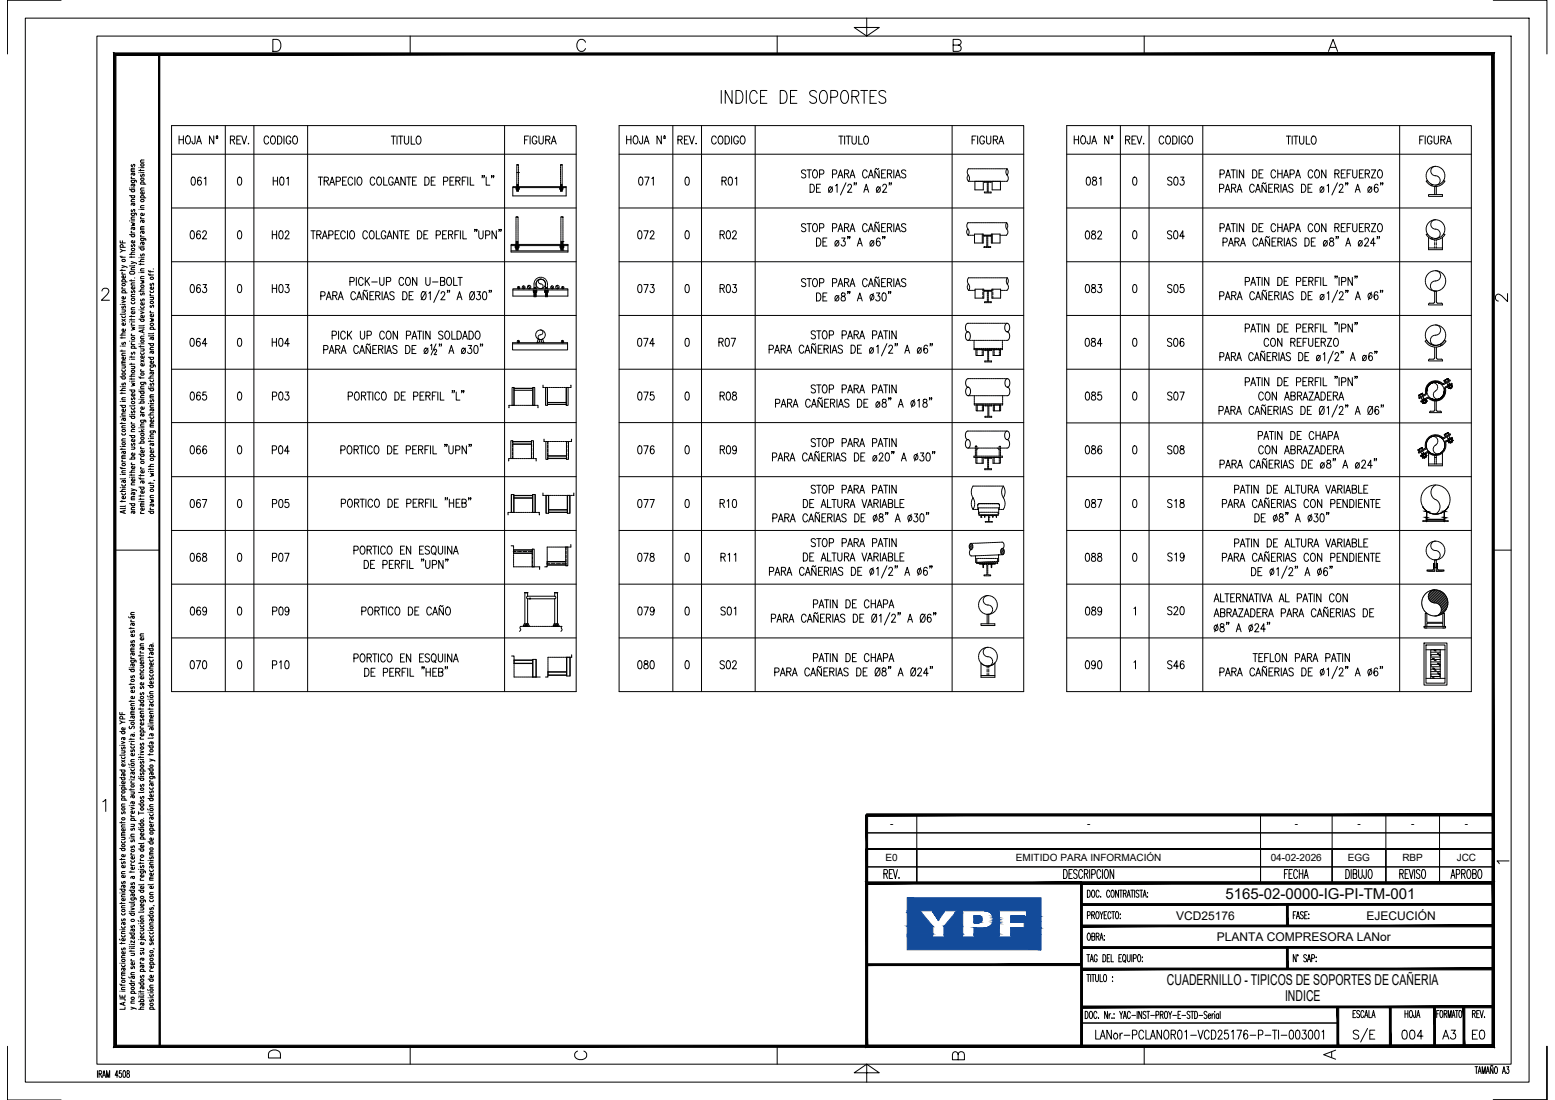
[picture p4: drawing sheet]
<svg xmlns="http://www.w3.org/2000/svg" width="420mm" height="297mm" viewBox="0 0 420 297" stroke-linecap="round" stroke-linejoin="round" font-family="sans-serif">
<defs><g id="words">
<g font-size="4.1">
<text x="331.1" y="242.8">5165-02-0000-IG-PI-TM-001</text>
<text x="315.3" y="266">CUADERNILLO - TIPICOS DE SOPORTES DE CAÑERIA</text>
<text x="347.2" y="270.4">INDICE</text>
</g>
<g font-size="3.2">
<text x="317.8" y="248.3">VCD25176</text>
<text x="369.2" y="248.3">EJECUCIÓN</text>
<text x="328.8" y="254.1">PLANTA COMPRESORA LANor</text>
</g>
<g font-size="2.7">
<text x="240.5" y="223.3">-</text>
<text x="293.7" y="223.3">-</text>
<text x="349.8" y="223.3">-</text>
<text x="366.8" y="223.3">-</text>
<text x="381.3" y="223.3">-</text>
<text x="395.8" y="223.3">-</text>
<text x="239.3" y="232.6">E0</text>
<text x="274.5" y="232.6">EMITIDO PARA INFORMACIÓN</text>
<text x="343.3" y="232.6">04-02-2026</text>
<text x="364.2" y="232.6">EGG</text>
<text x="378.9" y="232.6">RBP</text>
<text x="393.6" y="232.6">JCC</text>
</g>
</g></defs>
<!-- layer: AESA-Textos-02 -->
<g fill="none" stroke="#000" stroke-width=".27">
<path d="M48.4 36.7v2.2M48.4 37.7h1.2M49.6 36.7v2.2M50.5 36.8l.1-.1a1.19 1.19 0 0 1 .9 .9 1.19 1.19 0 0 1-.4 1.2l-.1 .1a1.18 1.18 0 0 1-.9-.9 1.18 1.18 0 0 1 .4-1.2zM52.7 36.7l-.2 2.1h-.5l-.1-.7M53.1 38.9l.7-2.2 .6 2.2M53.4 38.1h.8M57.8 36.7v2.2l-1.2-2.2v2.2M58.4 37.4h.4M58.5 36.8l.1-.1a.28 .28 0 0 1 .2 .3 .28 .28 0 0 1-.3 .2zM62.3 37.8l.9-.1 .2-.4-.2-.5-.9-.1v2.2M62.8 37.8l.6 1.1"/>
<path d="M64 37.8h.7M65.1 36.7h-1.1v2.2h1.1M65.3 36.7l.7 2.2 .7-2.2M67.1 38.8h.1zM72.6 37.2a.64 .64 0 0 0-.8-.5 .64 .64 0 0 0-.4 .9v.5a.64 .64 0 0 0 .4 .8 .64 .64 0 0 0 .8-.5M73.4 36.8l.2-.1a1.16 1.16 0 0 1 .9 .9 1.16 1.16 0 0 1-.4 1.2l-.2 .1a1.18 1.18 0 0 1-.9-.9 1.18 1.18 0 0 1 .4-1.2zM75 36.7a1.15 1.15 0 0 1 1.2 .7 1.15 1.15 0 0 1-.4 1.4l-.8 .1zM76.7 36.7v2.2M78.6 37.2a.65 .65 0 0 0-.8-.5 .65 .65 0 0 0-.5 .9v.5a.65 .65 0 0 0 .6 .8 .65 .65 0 0 0 .7-.8h-.5M79.4 36.8a.68 .68 0 0 1 .7 .1 .68 .68 0 0 1 .3 .7v.5a.69 .69 0 0 1-.7 .8 .69 .69 0 0 1-.6-.8zM105.7 36.8h1.2M106.3 36.8v2.1"/>
<path d="M107.3 36.8v2.1M107.7 36.8h1.2M108.3 36.8v2.1M109.3 36.8v1.5a.58 .58 0 0 0 .5 .6 .58 .58 0 0 0 .6-.6v-1.5M111.1 36.8v2.1h1M112.8 36.9l.1-.1a1.12 1.12 0 0 1 .9 1 1.12 1.12 0 0 1-.9 1.1 1.44 1.44 0 0 1-.1-2zM141.7 37.8h.7M142.8 36.7h-1.1v2.2M143.2 36.7v2.2M145.1 37.2a.65 .65 0 0 0-.8-.5 .65 .65 0 0 0-.5 .9v.5a.65 .65 0 0 0 .6 .8 .65 .65 0 0 0 .7-.8h-.5M145.6 36.7v1.6a.58 .58 0 0 0 .6 .6 .58 .58 0 0 0 .6-.6v-1.6M147.4 37.8l1-.1 .2-.4-.2-.5-1-.1v2.2"/>
<path d="M148 37.8l.6 1.1M148.9 38.9l.7-2.2 .7 2.2M149.2 38.2h.8M169.3 37.7h1.2M169.3 36.7v2.2M170.5 36.7v2.2M171.4 36.8l.2-.1a1.2 1.2 0 0 1 .8 .9 1.2 1.2 0 0 1-.3 1.2l-.2 .1a1.2 1.2 0 0 1-.9-.9 1.2 1.2 0 0 1 .4-1.2zM173.6 36.7l-.1 2.1h-.5l-.2-.7M174.1 38.9l.6-2.2 .7 2.2M174.3 38.1h.8M178.7 36.7v2.2l-1.2-2.2v2.2M179.3 37.4h.5"/>
<path d="M179.4 36.8l.1-.1a.28 .28 0 0 1 .3 .3 .28 .28 0 0 1-.4 .2zM183.2 37.8l1-.1 .1-.4-.1-.5-1-.1v2.2M183.8 37.8l.5 1.1M184.9 37.8h.7M186 36.7h-1.1v2.2h1.1M186.2 36.7l.7 2.2 .7-2.2M188 38.8h.2zM193.5 37.2a.65 .65 0 0 0-.8-.5 .65 .65 0 0 0-.4 .9v.5a.65 .65 0 0 0 .4 .8 .65 .65 0 0 0 .8-.5M194.4 36.8a.68 .68 0 0 1 .7 .1 .68 .68 0 0 1 .2 .7v.5a.69 .69 0 0 1-.6 .8 .69 .69 0 0 1-.7-.8zM195.9 36.7a1.16 1.16 0 0 1 1.2 .7 1.16 1.16 0 0 1-.3 1.4l-.9 .1zM197.7 36.7v2.2M199.5 37.2a.65 .65 0 0 0-.8-.5 .65 .65 0 0 0-.5 .9v.5a.65 .65 0 0 0 .7 .8 .65 .65 0 0 0 .6-.8h-.4"/>
<path d="M200.3 36.8l.2-.1a1.17 1.17 0 0 1 .9 .9 1.17 1.17 0 0 1-.4 1.2l-.2 .1a1.17 1.17 0 0 1-.9-.9 1.17 1.17 0 0 1 .4-1.2zM226.6 36.8h1.2M227.2 36.8v2.1M228.2 36.8v2.1M228.6 36.8h1.2M229.2 36.8v2.1M230.2 36.8v1.5a.58 .58 0 0 0 .6 .6 .58 .58 0 0 0 .6-.6v-1.5M232 36.8v2.1h1M233.7 36.9l.1-.1a1.19 1.19 0 0 1 1 .8 1.19 1.19 0 0 1-.4 1.2l-.2 .1a1.18 1.18 0 0 1-.9-.8 1.18 1.18 0 0 1 .4-1.2zM262.7 37.8h.6M263.7 36.7h-1v2.2M264.2 36.7v2.2"/>
<path d="M266 37.2a.59 .59 0 0 0-.9-.4 1.22 1.22 0 0 0 .5 2.1l.4-.5v-.3h-.4M266.6 36.7v1.6a.57 .57 0 0 0 .5 .6 .57 .57 0 0 0 .6-.6v-1.6M268.4 37.8l1-.1 .2-.4-.2-.5-1-.1v2.2M269 37.8l.6 1.1M269.9 38.9l.7-2.2 .6 2.2M270.1 38.2h.9M290.3 37.7h1.1M290.3 36.7v2.2M291.4 36.7v2.2M292.3 36.8l.2-.1a1.12 1.12 0 0 1 .9 1.1 1.12 1.12 0 0 1-.9 1.1 1.43 1.43 0 0 1-.2-2.1zM294.6 36.7l-.1 2-.3 .2-.3-.1-.2-.7M295 38.9l.6-2.2 .7 2.2"/>
<path d="M295.2 38.1h.9M299.6 36.7v2.2l-1.1-2.2v2.2M300.3 37.4h.4M300.4 36.8h.3l-.2 .5-.2-.1zM304.1 37.8l1-.1 .2-.4-.2-.5-1-.1v2.2M304.7 37.8l.6 1.1M305.9 37.8h.6M306.9 36.7h-1v2.2h1M307.2 36.7l.6 2.2 .7-2.2M308.9 38.8h.2zM314.5 37.2a.65 .65 0 0 0-.8-.5 .65 .65 0 0 0-.5 .9v.5a.65 .65 0 0 0 .5 .8 .65 .65 0 0 0 .8-.5M315.3 36.8l.1-.1a1.18 1.18 0 0 1 .9 .9 1.18 1.18 0 0 1-.3 1.2l-.2 .1a1.17 1.17 0 0 1-.9-.9 1.17 1.17 0 0 1 .4-1.2z"/>
<path d="M316.9 36.7a1.15 1.15 0 0 1 1.2 .7 1.15 1.15 0 0 1-.4 1.4l-.8 .1zM318.6 36.7v2.2M320.4 37.2a.59 .59 0 0 0-.9-.4 1.22 1.22 0 0 0 .5 2.1l.4-.5v-.3h-.4M321.2 36.8l.2-.1a1.18 1.18 0 0 1 .9 .9 1.18 1.18 0 0 1-.4 1.2l-.1 .1a1.19 1.19 0 0 1-.9-.9 1.19 1.19 0 0 1 .3-1.2zM347.6 36.8h1.1M348.1 36.8v2.1M349.1 36.8v2.1M349.6 36.8h1.1M350.1 36.8v2.1M351.1 36.8v1.5a.58 .58 0 0 0 .6 .6 .58 .58 0 0 0 .6-.6v-1.5M353 36.8v2.1h.9M354.6 36.9l.2-.1a1.12 1.12 0 0 1 .9 1 1.12 1.12 0 0 1-.9 1.1 1.46 1.46 0 0 1-.2-2z"/>
<path d="M383.6 37.8h.7M384.7 36.7h-1.1v2.2M385.1 36.7v2.2M386.9 37.2a.64 .64 0 0 0-.8-.5 .64 .64 0 0 0-.4 .9v.5a.64 .64 0 0 0 .6 .8 .64 .64 0 0 0 .6-.8h-.4M387.5 36.7v1.6a.58 .58 0 0 0 .6 .6 .58 .58 0 0 0 .6-.6v-1.6M389.3 37.8l1-.1 .2-.4-.2-.5-1-.1v2.2M389.9 37.8l.6 1.1M390.8 38.9l.7-2.2 .6 2.2M391.1 38.2h.8M51.9 47.9l.4-.1a1.41 1.41 0 0 1 0 2.2h-.2a1.63 1.63 0 0 1-.2-2.1zM54.4 48.1l-.5-.3a1.28 1.28 0 0 0 .1 2.2 .65 .65 0 0 0 .4-.8 .65 .65 0 0 0-.8-.4l-.2 .5M55.2 48.2l.4-.4v2.2"/>
<path d="M64.4 47.9l.4-.1a1.41 1.41 0 0 1 0 2.2h-.1a1.6 1.6 0 0 1-.3-2.1zM73.8 47.8v2.2M73.8 48.9h1.2M75 47.8v2.2M75.8 47.9l.4-.1a1.45 1.45 0 0 1 0 2.2h-.1a1.6 1.6 0 0 1-.3-2.1zM77.5 48.2l.4-.4v2.2M86 47.8h1.2M86.6 47.8v2.2M87.6 48.9l1-.1 .1-.8-1.1-.2v2.2M88.2 48.9l.6 1.1M89.1 50l.6-2.2 .7 2.2M89.3 49.3h.8"/>
<path d="M90.8 49l1-.1 .2-.4-.1-.5-1.1-.2v2.2M92.6 48.9h.6M93.6 47.8h-1v2.2h1M95.3 48.3a.65 .65 0 0 0-.8-.5 .65 .65 0 0 0-.5 .8v.6a.65 .65 0 0 0 .5 .8 .65 .65 0 0 0 .8-.5M95.9 47.8v2.2M96.8 47.9l.2-.1a1.12 1.12 0 0 1 .8 1.1 1.12 1.12 0 0 1-.8 1.1 1.44 1.44 0 0 1-.2-2.1zM101.3 48.3a.64 .64 0 0 0-.8-.5 .64 .64 0 0 0-.5 .8v.6a.64 .64 0 0 0 .5 .8 .64 .64 0 0 0 .8-.5M102.1 47.9l.2-.1a1.12 1.12 0 0 1 .8 1.1 1.12 1.12 0 0 1-.8 1.1 1.49 1.49 0 0 1-.2-2.1zM103.7 47.8v2.2h1M106.2 48.3a.64 .64 0 0 0-.7-.5 .64 .64 0 0 0-.5 .8v.6a.65 .65 0 0 0 .6 .8 .65 .65 0 0 0 .6-.8h-.4M106.6 50l.6-2.2 .7 2.2M106.8 49.3h.9"/>
<path d="M109.5 47.8v2.2l-1.2-2.2v2.2M109.9 47.8h1.2M110.5 47.8v2.2M111.5 48.9h.6M112.5 47.8h-1v2.2h1M114.8 47.8a1.16 1.16 0 0 1 1.2 .7 1.16 1.16 0 0 1-.4 1.4l-.8 .1zM116.5 48.9h.7M117.6 47.8h-1.1v2.2h1.1M119.8 49l1-.1 .2-.4-.1-.5-1.1-.2v2.2M121.6 48.9h.7M122.7 47.8h-1.1v2.2h1.1M123.2 48.9l1-.1v-.8l-1-.2v2.2"/>
<path d="M123.7 48.9l.6 1.1M124.9 48.9h.7M126 47.8h-1.1v2.2M126.4 47.8v2.2M127.1 47.8v2.2h1M130.4 47.5h-.2h.2l-.2 .5M130.9 47.5h-.2h.2l-.2 .5M131.4 47.8v2.2h1M132.9 47.5h-.1h.1l-.1 .5M133.4 47.5h-.1h.1l-.1 .5M172.8 47.9l.4-.1a1.45 1.45 0 0 1 0 2.2h-.1a1.6 1.6 0 0 1-.3-2.1zM174.2 47.8h1.2l-.9 2.2"/>
<path d="M176.1 48.2l.4-.4v2.2M185.3 47.9l.5-.1a1.45 1.45 0 0 1 0 2.2h-.2a1.6 1.6 0 0 1-.3-2.1zM195.1 48.9l1-.1 .1-.8-1.1-.2v2.2M195.7 48.9l.5 1.1M197 47.9l.4-.1a1.41 1.41 0 0 1 0 2.2h-.2a1.63 1.63 0 0 1-.2-2.1zM198.6 48.2l.5-.4v2.2M217.7 46.2a.58 .58 0 0 0-.7-.3 .58 .58 0 0 0-.4 .7l1 .5a.6 .6 0 0 1-.2 .9 .6 .6 0 0 1-.8-.3M218.1 45.9h1.1M218.6 45.9v2.2M218.9 49.7a1.17 1.17 0 0 1 1.2 .8 1.17 1.17 0 0 1-.4 1.3l-.8 .1zM219.9 46l.1-.1a1.12 1.12 0 0 1 .9 1.1 1.12 1.12 0 0 1-.9 1.1 1.43 1.43 0 0 1-.1-2.1zM220.6 50.8h.7"/>
<path d="M221.4 47l1-.1 .2-.3-.2-.6-1-.1v2.2M221.7 49.7h-1.1v2.2h1.1M224.1 50.6a.65 .65 0 0 1 .8 .6 .65 .65 0 0 1-.8 .6l-.2-.5zM224.9 47l1-.1 .2-.3-.2-.6-1-.1v2.2M224.9 50.5l-1 1.4M225.8 50.2l.4-.5v2.2M226.4 48.1l.7-2.2 .7 2.2M226.7 47.3h.8M228.2 46.9l1-.1 .1-.3-.1-.5-1-.1v2.2M228.6 49.3l-1.5 3.3M228.7 46.9l.6 1.2M229.1 50.3l.3-.6 .5 .2 .2 .3-.3 .7-.8 1h1.2"/>
<path d="M229.7 48.1l.6-2.2 .7 2.2M229.9 47.3h.8M230.9 49.4h-.2h.2l-.2 .6M231.4 49.4h-.2h.2l-.2 .6M233.4 51.9l.7-2.2 .6 2.2M233.6 51.2h.9M234.3 46.4a.64 .64 0 0 0-.8-.5 .64 .64 0 0 0-.4 .8v.5a.65 .65 0 0 0 .4 .8 .65 .65 0 0 0 .8-.5M234.6 48.1l.7-2.2 .7 2.2M234.9 47.3h.8M237 50.6a.65 .65 0 0 1 .9 .6 .65 .65 0 0 1-.9 .6l-.2-.5zM237.4 45.5l-.2 .3-.4-.3-.3 .3M237.4 60l-.2 .3-.4-.3-.3 .3"/>
<path d="M237.5 46.1v2l-1.1-2v2M237.9 50.5l-1.1 1.4M238.2 46.9h.7M238.5 50.3l.4-.6 .5 .2 .1 .3-.2 .7-.8 1h1.1M239.3 45.9h-1.1v2.2h1.1M239.8 46.9l1-.1 .1-.3-.1-.5-1-.1v2.2M240.4 49.4h-.2h.2l-.2 .6M240.4 46.9l.5 1.2M240.9 49.4h-.2h.2l-.2 .6M241.5 45.9v2.2M241.9 48.1l.7-2.2 .7 2.2M242.2 47.3h.8"/>
<path d="M244.8 46.2a.61 .61 0 0 0-.7-.3 .61 .61 0 0 0-.5 .5l.2 .3 .8 .4 .2 .6a.67 .67 0 0 1-1.2 0M293.7 47.9l.5-.1a1.45 1.45 0 0 1 0 2.2h-.2a1.67 1.67 0 0 1-.3-2.1zM295.3 47.9v.6a.86 .86 0 0 1 .9 .4 .86 .86 0 0 1-.1 1 .69 .69 0 0 1-1-.5 .69 .69 0 0 1 .9-.8l.2-.5a.59 .59 0 0 0-.9-.2zM297.1 48.2l.4-.4v2.2M306.3 47.9l.4-.1a1.41 1.41 0 0 1 0 2.2h-.2a1.63 1.63 0 0 1-.2-2.1zM316.7 48.1a.58 .58 0 0 0-.8-.3 .58 .58 0 0 0-.3 .7l.9 .6a.6 .6 0 0 1-.1 .9 .6 .6 0 0 1-.9-.3M317.4 47.9l.4-.1a1.45 1.45 0 0 1 0 2.2h-.2a1.6 1.6 0 0 1-.2-2.1zM319 47.8h.9l-.5 .8a.64 .64 0 0 1 .5 1 .64 .64 0 0 1-1.1 0M329.5 50.9l1-.1 .2-.3-.2-.6-1-.2v2.2M329.6 47l1-.1 .2-.3-.2-.6-1-.1v2.2M331 51.9l.7-2.2 .7 2.2M331.2 48.1l.6-2.2 .7 2.2"/>
<path d="M331.3 51.2h.8M331.4 47.3h.8M332.6 45.9h1.2M332.8 50.8l1-.1 .1-.3-.1-.5-1-.2v2.2M333.2 45.9v2.2M333.4 50.8l.5 1.1M334.2 45.9v2.2M334.3 51.9l.6-2.2 .7 2.2M334.5 51.2h.8M336 45.9v2.2l-1.1-2.2v2.2M338.5 45.9a1.17 1.17 0 0 1 1.1 .7 1.17 1.17 0 0 1-.3 1.3l-.8 .2zM338.9 50.3a.64 .64 0 0 0-.8-.5 .64 .64 0 0 0-.4 .8v.5a.64 .64 0 0 0 .4 .8 .64 .64 0 0 0 .8-.5"/>
<path d="M339.2 51.9l.7-2.2 .7 2.2M339.5 51.2h.8M340.2 46.9h.6M341.3 45.9h-1.1v2.2h1.1M342.1 49.3l-.3 .3-.5-.3-.2 .3M342.1 50v1.9l-1.1-1.9v1.9M342.8 50.8h.7M343.9 49.7h-1.1v2.2h1.1M344.4 50.8l1-.1 .1-.3-.1-.5-1-.2v2.2M344.7 46.4a.57 .57 0 0 0-1-.4 1.48 1.48 0 0 0 .2 2.1l.5-.2 .3-.4M345 50.8l.5 1.1M345.2 46.9h1.2"/>
<path d="M345.2 45.9v2.2M346.1 49.7v2.2M346.4 45.9v2.2M346.5 51.9l.7-2.2 .7 2.2M346.8 51.2h.8M346.8 48.1l.7-2.2 .6 2.2M347.1 47.3h.8M348.6 47l1-.1 .1-.3-.1-.6-1-.1v2.2M349.4 50.1a.58 .58 0 0 0-.8-.4 .58 .58 0 0 0-.3 .8l.9 .5a.6 .6 0 0 1-.1 .9 .6 .6 0 0 1-.9-.3M350.1 48.1l.6-2.2 .7 2.2M350.3 47.3h.8M351.7 49.7a1.17 1.17 0 0 1 1.1 .8 1.17 1.17 0 0 1-.3 1.3l-.8 .1z"/>
<path d="M353.4 50.8h.7M354.5 49.7h-1.1v2.2h1.1M354.7 46.4a.57 .57 0 0 0-.9-.4 1.48 1.48 0 0 0 .1 2.1l.6-.2 .2-.4M355.5 46l.2-.1a1.12 1.12 0 0 1 .9 1.1 1.12 1.12 0 0 1-.9 1.1 1.45 1.45 0 0 1-.2-2.1zM356.9 50.6a.47 .47 0 0 1 .8 .2v.5a.53 .53 0 0 1-.2 .5 .53 .53 0 0 1-.6 0l-.2-.5zM357.7 50.5l-1 1.4M358.3 45.9v2.2l-1.2-2.2v2.2M358.6 50.2l.4-.5v2.2M360.7 46.9l1-.1 .1-.3-.1-.5-1-.1v2.2M361.3 46.9l.5 1.2M361.4 49.3l-1.5 3.3M361.9 50.3l.3-.6 .5 .2 .2 .3-.3 .7-.8 1h1.1"/>
<path d="M362.4 46.9h.7M363.5 45.9h-1.1v2.2h1.1M363.7 49.4h-.2h.2l-.2 .6M364 46.9h.7M364.2 49.4h-.2h.2l-.2 .6M365.1 45.9h-1.1v2.2M365.5 45.9v1.5a.58 .58 0 0 0 .6 .7 .58 .58 0 0 0 .5-.7v-1.5M366.2 51.9l.6-2.2 .7 2.2M366.4 51.2h.9M367.3 46.9h.7M368.4 45.9h-1.1v2.2h1.1M368.9 46.9l1-.1 .1-.3-.1-.5-1-.1v2.2"/>
<path d="M369.5 46.9l.5 1.2M369.8 50.6a.47 .47 0 0 1 .8 .2 .62 .62 0 0 1 0 .9 .62 .62 0 0 1-.9-.1l-.1-.5zM370.5 45.9h1.2l-1.2 2.2h1.2M370.7 50.5l-1.1 1.4M372.3 50.1a.45 .45 0 0 0-.7-.2l-.3 .8 .1 .9a.48 .48 0 0 0 .5 .3 .48 .48 0 0 0 .4-.3l.1-.4-.2-.5a.47 .47 0 0 0-.8 .2l-.1 .3M372.5 46l.2-.1a1.12 1.12 0 0 1 .9 1.1 1.12 1.12 0 0 1-.9 1.1 1.43 1.43 0 0 1-.2-2.1zM373.1 49.4h-.1h.1l-.1 .6M373.7 49.4h-.2h.2l-.2 .6M51.6 62.4l.4-.1a1.45 1.45 0 0 1 0 2.2h-.1a1.59 1.59 0 0 1-.3-2.1zM51.6 76.9l.4-.1a1.45 1.45 0 0 1 0 2.2h-.1a1.59 1.59 0 0 1-.3-2.1zM54.1 62.6l-.1-.2-.4-.1a1.28 1.28 0 0 0 .1 2.2 .62 .62 0 0 0 .5-.9 .62 .62 0 0 0-1-.1l-.1 .3M54.1 77.2l-.1-.3-.4-.1a1.28 1.28 0 0 0 .1 2.2 .65 .65 0 0 0 .5-.8 .65 .65 0 0 0-.8-.4l-.3 .5"/>
<path d="M54.8 62.9l.3-.6 .5 .1 .2 .3-.3 .8-.8 1h1.2M54.9 76.8h.9l-.5 .9a.64 .64 0 0 1 .5 .9 .64 .64 0 0 1-1.1 0M64.4 62.4l.4-.1a1.41 1.41 0 0 1 0 2.2h-.1a1.59 1.59 0 0 1-.3-2.1zM64.4 76.9l.4-.1a1.41 1.41 0 0 1 0 2.2h-.1a1.59 1.59 0 0 1-.3-2.1zM73.6 62.3v2.2M73.6 76.8v2.2M73.6 63.4h1.1M73.6 77.9h1.1M74.7 62.3v2.2M74.7 76.8v2.2M75.6 62.4l.4-.1a1.41 1.41 0 0 1 0 2.2h-.2a1.66 1.66 0 0 1-.2-2.1zM75.6 76.9l.4-.1a1.41 1.41 0 0 1 0 2.2h-.2a1.66 1.66 0 0 1-.2-2.1z"/>
<path d="M77.1 62.9l.3-.6 .5 .1 .2 .3-.3 .8-.8 1h1.1M77.2 76.8h.9l-.5 .9a.64 .64 0 0 1 .5 1 .64 .64 0 0 1-1.1-.1M84 62.3h1.2M84.6 62.3v2.2M85.6 63.4l1-.1 .2-.3-.2-.6-1-.1v2.2M86.2 63.4l.6 1.1M86.7 79.9l1-.1 .1-.3-.1-.6-1-.1v2.1M87.1 64.5l.7-2.2 .6 2.2M87.3 63.8h.9M88.8 63.5l1-.1 .2-.3-.2-.7-1-.1v2.2M89.9 79.8l1-.1 .2-.3-.2-.5-1-.1v2.1M90.5 79.8l.6 1.1"/>
<path d="M90.6 63.4h.6M91.7 62.3h-1.1v2.2h1.1M93.3 62.9a.64 .64 0 0 0-.8-.6 .64 .64 0 0 0-.4 .8v.6a.65 .65 0 0 0 .4 .8 .65 .65 0 0 0 .8-.5M93.9 62.3v2.2M94.6 76l1-.2 .1-.5-.2-.3-.9-.1v2.2M94.8 62.4l.2-.1a1.12 1.12 0 0 1 .8 1.1 1.12 1.12 0 0 1-.8 1.1 1.43 1.43 0 0 1-.2-2.1zM96.1 79.3a.65 .65 0 0 0-.8-.5 .65 .65 0 0 0-.5 .8v.5a.65 .65 0 0 0 .5 .8 .65 .65 0 0 0 .8-.5M96.3 74.9v2.2M98.1 75.4a.64 .64 0 0 0-.8-.5 .64 .64 0 0 0-.4 .8v.5a.64 .64 0 0 0 .4 .9 .64 .64 0 0 0 .8-.5M98.7 74.9v2.2M99.1 75.8l.8 1.3M99.2 78.4l-.2 .3-.5-.3-.3 .3"/>
<path d="M99.3 62.9a.57 .57 0 0 0-.9-.5 1.48 1.48 0 0 0 .1 2.1l.5-.1 .3-.4M99.3 79v1.9l-1.2-1.9v1.9M99.9 74.9l-1.2 1.5M99.9 79.8h.7M100.1 62.4l.2-.1a1.18 1.18 0 0 1 .9 .9 1.18 1.18 0 0 1-.4 1.2l-.2 .1a1.19 1.19 0 0 1-.9-.9 1.19 1.19 0 0 1 .4-1.2zM100.4 76.1h1.5M101 78.8h-1.1v2.1h1.1M101.5 79.8l1-.1 .2-.3-.2-.5-1-.1v2.1M101.7 62.3v2.2h1M102.1 79.8l.6 1.1M102.6 74.9v1.6a.58 .58 0 0 0 .6 .6 .58 .58 0 0 0 .6-.6v-1.6M103.3 78.8v2.1"/>
<path d="M104.2 62.9a.57 .57 0 0 0-.9-.5 1.48 1.48 0 0 0 .2 2.1l.5-.1 .2-.4v-.3h-.4M104.4 76l1.1-.2 .1-.5-.2-.3-1-.1v2.2M104.6 64.5l.6-2.2 .7 2.2M104.8 63.8h.9M106.5 79.1a.61 .61 0 0 0-.7-.4 .61 .61 0 0 0-.5 .6l.2 .3 .8 .4 .2 .6a.67 .67 0 0 1-1.2 0M107.5 62.3v2.2l-1.2-2.2v2.2M107.9 62.3h1.2M108.5 62.3v2.2M108.8 78.8a1.17 1.17 0 0 1 1.2 .7 1.17 1.17 0 0 1-.4 1.3l-.8 .1zM109.1 75.4a.65 .65 0 0 0-.8-.5 .65 .65 0 0 0-.5 .8v.5a.65 .65 0 0 0 .5 .9 .65 .65 0 0 0 .8-.5M109.5 63.4h.7M109.9 75a.68 .68 0 0 1 .7 .1 .68 .68 0 0 1 .3 .6v.5a.69 .69 0 0 1-.7 .9 .69 .69 0 0 1-.6-.9z"/>
<path d="M110.6 62.3h-1.1v2.2h1.1M110.6 79.8h.6M111.6 78.8h-1v2.1h1M112.6 74.9v2.2l-1.1-2.2v2.2M112.8 62.3a1.17 1.17 0 0 1 1.2 .8 1.17 1.17 0 0 1-.4 1.3l-.8 .1zM114.1 78.9l.2-.1a1.18 1.18 0 0 1 .9 .8 1.18 1.18 0 0 1-.4 1.2l-.2 .1a1.18 1.18 0 0 1-.9-.8 1.18 1.18 0 0 1 .4-1.2zM114.5 63.4h.7M115 74.9v1.6a.58 .58 0 0 0 .6 .6 .58 .58 0 0 0 .6-.6v-1.6M115.1 78.8l-1.3 2.1M115.6 62.3h-1.1v2.2h1.1M115.9 79.2l.4-.4v2.1M116.9 76.1h1.4"/>
<path d="M117.9 63.5l1-.1 .1-.3-.1-.7-1-.1v2.2M118.7 78.4l-1.5 3.3M119 75.9l1-.1 .2-.3-.2-.5-1-.1v2.2l1.1-.2 .1-.5-.4-.5M119.2 79.3l.3-.5h.3l.4 .4-.3 .7-.8 1h1.1M119.6 63.4h.6M120.7 62.3h-1.1v2.2h1.1M121 75a.68 .68 0 0 1 .7 .1 .68 .68 0 0 1 .3 .6v.5a.69 .69 0 0 1-.7 .9 .69 .69 0 0 1-.6-.9zM121 78.5h-.2h.2l-.2 .5M121.2 63.4l1-.1 .1-.3-.1-.6-1-.1v2.2M121.5 78.5h-.2h.2l-.2 .5M121.8 63.4l.5 1.1M122.6 74.9v2.2h1"/>
<path d="M122.9 63.4h.7M123.7 74.9h1.2M124 62.3h-1.1v2.2M124.3 74.9v2.2M124.4 62.3v2.2M125.1 62.3v2.2h1M127.2 78.9l.2-.1a1.18 1.18 0 0 1 .9 .8 1.18 1.18 0 0 1-.4 1.2l-.2 .1a1.18 1.18 0 0 1-.9-.8 1.18 1.18 0 0 1 .4-1.2zM128.2 78.8l-1.3 2.1M128.4 62h-.2h.2l-.2 .5M128.9 62h-.2h.2l-.2 .5M128.9 78.8h.9l-.5 .8a.64 .64 0 0 1 .5 1 .64 .64 0 0 1-1.1-.1M129.4 62.3v1.6a.58 .58 0 0 0 .6 .6 .58 .58 0 0 0 .5-.6v-1.6"/>
<path d="M130.6 78.9l.4-.1a1.45 1.45 0 0 1 0 2.1h-.1a1.59 1.59 0 0 1-.3-2zM131.2 63.5l1-.1 .2-.3-.2-.7-1-.1v2.2M132.3 78.5h-.2h.2l-.2 .5M132.8 78.5h-.2h.2l-.2 .5M134.1 62.3v2.2l-1.2-2.2v2.2M134.9 62h-.1h.1l-.1 .5M135.4 62h-.1h.1l-.1 .5M172.6 62.4l.4-.1a1.45 1.45 0 0 1 0 2.2h-.2a1.59 1.59 0 0 1-.2-2.1zM172.6 76.9l.4-.1a1.45 1.45 0 0 1 0 2.2h-.2a1.59 1.59 0 0 1-.2-2.1zM174 62.3h1.1l-.8 2.2M174 76.8h1.1l-.8 2.2M175.7 62.9l.3-.6 .5 .1 .2 .3-.3 .8-.8 1h1.2"/>
<path d="M175.8 76.8h.9l-.5 .9a.64 .64 0 0 1 .5 1 .64 .64 0 0 1-1.1-.1M185.3 62.4l.5-.1a1.45 1.45 0 0 1 0 2.2h-.2a1.59 1.59 0 0 1-.3-2.1zM185.3 76.9l.5-.1a1.45 1.45 0 0 1 0 2.2h-.2a1.59 1.59 0 0 1-.3-2.1zM194.6 63.4l1-.1 .1-.3-.1-.6-1-.1v2.2M194.6 77.9l1-.1 .1-.3-.1-.6-1-.1v2.2M195.1 63.4l.6 1.1M195.1 77.9l.6 1.1M196.5 62.4l.4-.1a1.41 1.41 0 0 1 0 2.2h-.2a1.59 1.59 0 0 1-.2-2.1zM196.5 76.9l.4-.1a1.41 1.41 0 0 1 0 2.2h-.2a1.59 1.59 0 0 1-.2-2.1zM198 62.9l.3-.6 .5 .1 .1 .3-.2 .8-.8 1h1.1M198 76.8h.9l-.4 .9a.64 .64 0 0 1 .5 1 .64 .64 0 0 1-1.1-.1M217.7 75.5a.58 .58 0 0 0-.7-.3 .58 .58 0 0 0-.4 .8l1 .5a.6 .6 0 0 1-.2 .9 .6 .6 0 0 1-.8-.3"/>
<path d="M217.7 60.7a.58 .58 0 0 0-.7-.3 .58 .58 0 0 0-.4 .7l1 .5a.6 .6 0 0 1-.2 1 .6 .6 0 0 1-.8-.3M218.1 75.2h1.1M218.1 60.4h1.1M218.6 60.4v2.2M218.6 75.2v2.2M219.9 75.3l.1-.1a1.12 1.12 0 0 1 .9 1.1 1.12 1.12 0 0 1-.9 1.1 1.44 1.44 0 0 1-.1-2.1zM219.9 60.5l.1-.1a1.12 1.12 0 0 1 .9 1.1 1.12 1.12 0 0 1-.9 1.1 1.43 1.43 0 0 1-.1-2.1zM220.6 79.1a1.16 1.16 0 0 1 1.2 .7 1.16 1.16 0 0 1-.4 1.4l-.8 .1zM220.6 64.3a1.16 1.16 0 0 1 1.2 .7 1.16 1.16 0 0 1-.4 1.3l-.8 .1zM221.4 76.4l1-.1 .2-.3-.2-.7-1-.1v2.2M221.4 61.5l1-.1 .2-.3-.2-.6-1-.1v2.2M222.4 65.3h.6"/>
<path d="M223.4 79.1h-1v2.2h1M223.4 64.3h-1v2.1h1M224.9 76.4l1-.1 .2-.3-.2-.7-1-.1v2.2M224.9 61.5l1-.1 .2-.3-.2-.6-1-.1v2.2M225.8 65.1a.65 .65 0 0 1 .9 .6 .65 .65 0 0 1-.9 .6l-.2-.5zM226.4 77.4l.7-2.2 .7 2.2M226.4 62.6l.7-2.2 .7 2.2M226.7 76.7h.8M226.7 79.8l-1.1 1.5M226.7 61.8h.8M226.7 65l-1.1 1.4M227.4 79.2v.6a.87 .87 0 0 1 .9 .4 .87 .87 0 0 1 0 1 .69 .69 0 0 1-1.1-.5 .69 .69 0 0 1 .9-.8l.2-.5a.61 .61 0 0 0-.9-.2z"/>
<path d="M227.4 64.3h.9l-.5 .8a.64 .64 0 0 1 .6 1 .64 .64 0 0 1-1.1-.1M228.2 76.3l1-.1 .1-.4-.1-.5-1-.1v2.2M228.2 61.4l1-.1 .1-.3-.1-.5-1-.1v2.2M228.7 76.3l.6 1.1M228.7 61.4l.6 1.2M229.2 78.8h-.2h.2l-.2 .5M229.2 64h-.2h.2l-.2 .5M229.7 77.4l.6-2.2 .7 2.2M229.7 78.8h-.2h.2l-.2 .5M229.7 62.6l.6-2.2 .7 2.2M229.7 64h-.2h.2l-.2 .5M229.9 76.7h.8"/>
<path d="M229.9 61.8h.8M231.6 66.4l.7-2.1 .7 2.1M231.9 65.7h.8M234.3 75.7a.65 .65 0 0 0-.8-.5 .65 .65 0 0 0-.4 .9v.5a.65 .65 0 0 0 .4 .8 .65 .65 0 0 0 .8-.5M234.3 60.9a.65 .65 0 0 0-.8-.5 .65 .65 0 0 0-.4 .8v.6a.64 .64 0 0 0 .4 .8 .64 .64 0 0 0 .8-.6M234.6 77.4l.7-2.2 .7 2.2M234.6 62.6l.7-2.2 .7 2.2M234.9 76.7h.8M234.9 61.8h.8M235.3 79.6a.65 .65 0 0 1 .8 .6 .65 .65 0 0 1-.8 .7l-.2-.6zM235.3 65.1a.65 .65 0 0 1 .8 .6 .65 .65 0 0 1-.8 .6l-.2-.5zM236 79.2l-.8 2.1"/>
<path d="M236.1 65l-1 1.4M236.8 79.1h.9l-.5 .8a.64 .64 0 0 1 .5 1 .64 .64 0 0 1-1.1 0M237.4 74.8l-.2 .3-.4-.3-.3 .3M237.5 75.4v2l-1.1-2v2M237.5 60.6v2l-1.1-2v2M237.8 64.6l-.5-.3a1.28 1.28 0 0 0 .1 2.1 .65 .65 0 0 0 .5-.7 .65 .65 0 0 0-.9-.5l-.2 .5M238.2 76.3h.7M238.2 61.4h.7M238.5 79.2l.5-.1a1.39 1.39 0 0 1 0 2.2h-.2a1.63 1.63 0 0 1-.3-2.1zM238.6 64h-.1h.1l-.1 .5M239.1 64h-.1h.1l-.1 .5M239.3 75.2h-1.1v2.2h1.1"/>
<path d="M239.3 60.4h-1.1v2.2h1.1M239.8 76.3l1-.1 .1-.4-.1-.5-1-.1v2.2M239.8 61.4l1-.1 .1-.3-.1-.5-1-.1v2.2M240.2 78.8h-.2h.2l-.2 .5M240.4 76.3l.5 1.1M240.4 61.4l.5 1.2M240.7 78.8h-.2h.2l-.2 .5M241.5 60.4v2.2M241.5 75.2v2.2M241.9 77.4l.7-2.2 .7 2.2M241.9 62.6l.7-2.2 .7 2.2M242.2 76.7h.8"/>
<path d="M242.2 61.8h.8M244.8 75.5a.62 .62 0 0 0-.7-.3 .62 .62 0 0 0-.5 .5l.2 .4 .9 .5 .1 .5a.67 .67 0 0 1-1.2 0M244.8 60.7a.62 .62 0 0 0-.7-.3 .62 .62 0 0 0-.5 .5l.2 .3 .8 .4 .2 .7a.67 .67 0 0 1-1.2 0M293.5 62.5l.4-.1a1.41 1.41 0 0 1 0 2.1h-.2a1.62 1.62 0 0 1-.2-2zM293.5 76.9l.4-.1a1.41 1.41 0 0 1 0 2.2h-.2a1.62 1.62 0 0 1-.2-2.1zM295.1 62.5v.6a.87 .87 0 0 1 .8 .4 .87 .87 0 0 1 0 .9 .69 .69 0 0 1-1.1-.5 .69 .69 0 0 1 .9-.7l.3-.5a.58 .58 0 0 0-.9-.2zM295.1 76.9v.7a.87 .87 0 0 1 .8 .4 .87 .87 0 0 1 0 .9 .69 .69 0 0 1-1.1-.5 .69 .69 0 0 1 .9-.7l.3-.5a.58 .58 0 0 0-.9-.3zM296.6 62.9l.4-.5h.3l.3 .4-.2 .7-.8 1h1.1M296.7 76.8h.9l-.5 .9a.64 .64 0 0 1 .6 .9 .64 .64 0 0 1-1.1 0M306.3 62.4l.4-.1a1.41 1.41 0 0 1 0 2.2h-.2a1.62 1.62 0 0 1-.2-2.1zM306.3 76.9l.4-.1a1.41 1.41 0 0 1 0 2.2h-.2a1.62 1.62 0 0 1-.2-2.1zM316.6 62.6a.58 .58 0 0 0-.7-.3 .58 .58 0 0 0-.4 .8l.9 .5a.6 .6 0 0 1-.1 .9 .6 .6 0 0 1-.9-.3"/>
<path d="M316.7 77.2a.58 .58 0 0 0-.8-.4 .58 .58 0 0 0-.3 .8l.9 .5a.6 .6 0 0 1-.1 .9 .6 .6 0 0 1-.9-.3M317.4 62.4l.4-.1a1.45 1.45 0 0 1 0 2.2h-.2a1.59 1.59 0 0 1-.2-2.1zM317.4 76.9l.4-.1a1.45 1.45 0 0 1 0 2.2h-.2a1.59 1.59 0 0 1-.2-2.1zM319.8 76.8h-.8l-.1 1a.67 .67 0 0 1 .9 0 .67 .67 0 0 1 0 .9 .67 .67 0 0 1-.9 .1l-.1-.2M320 63.8h-1.2l.8-1.5v2.2M329.6 79.9l1-.1 .1-.3-.1-.6-1-.1v2.1M329.6 61.5l1-.1 .2-.3-.2-.6-1-.1v2.2M330.5 65.4l.9-.1 .2-.3-.2-.6-.9-.1v2.1M331.2 62.6l.6-2.2 .7 2.2M331.4 61.8h.8M331.9 66.4l.7-2.1 .7 2.1M332.2 65.7h.8"/>
<path d="M332.6 60.4h1.2M332.8 79.8l1-.1 .2-.3-.2-.5-1-.1v2.1M333.2 60.4v2.2M333.4 79.8l.6 1.1M333.7 65.3l1-.1 .1-.3-.1-.5-1-.1v2.1M334.2 60.4v2.2M334.3 65.3l.5 1.1M335.2 66.4l.6-2.1 .7 2.1M335.4 65.7h.9M336 60.4v2.2l-1.1-2.2v2.2M336.5 76l1-.2v-.8l-1-.1v2.2M337.9 77.1l.7-2.2 .7 2.2"/>
<path d="M338.2 76.4h.8M338.5 60.4a1.16 1.16 0 0 1 1.1 .7 1.16 1.16 0 0 1-.3 1.4l-.8 .1zM338.9 79.3a.65 .65 0 0 0-.8-.5 .65 .65 0 0 0-.4 .8v.5a.65 .65 0 0 0 .5 .8 .65 .65 0 0 0 .7-.5M339.4 74.9h1.2M339.8 64.8a.65 .65 0 0 0-.8-.5 .65 .65 0 0 0-.4 .8v.5a.65 .65 0 0 0 .4 .8 .65 .65 0 0 0 .8-.5M340 74.9v2.2M340.1 66.4l.7-2.1 .7 2.1M340.2 61.4h.6M340.4 65.7h.8M341 74.9v2.2M341.3 60.4h-1.1v2.2h1.1M342.1 78.4l-.3 .3-.4-.3-.3 .3"/>
<path d="M342.2 79v1.9l-1.2-1.9v1.9M342.8 74.9v2.2l-1.1-2.2v2.2M342.8 79.8h.7M343 63.8l-.3 .4-.5-.4-.2 .4M343 64.5v1.9l-1.1-1.9v1.9M343.7 65.3h.7M343.9 78.8h-1.1v2.1h1.1M344.4 79.8l1-.1 .2-.3-.2-.5-1-.1v2.1M344.7 60.9a.64 .64 0 0 0-.8-.5 .64 .64 0 0 0-.5 .8v.6a.63 .63 0 0 0 .5 .8 .63 .63 0 0 0 .8-.6M344.8 64.3h-1.1v2.1h1.1M345 79.8l.6 1.1M345.2 74.9a1.15 1.15 0 0 1 1.2 .7 1.15 1.15 0 0 1-.3 1.4l-.9 .1z"/>
<path d="M345.2 60.4v2.2M345.2 61.4h1.2M345.3 65.3l1-.1 .2-.3-.2-.5-1-.1v2.1M345.9 65.3l.6 1.1M346.2 78.8v2.1M346.4 60.4v2.2M346.8 62.6l.7-2.2 .6 2.2M347 75.9h.6M347 64.3v2.1M347.1 61.8h.8M347.5 66.4l.6-2.1 .7 2.1M347.7 65.7h.8"/>
<path d="M348.1 74.9h-1.1v2.2h1.1M348.6 61.5l1-.1 .1-.3-.1-.6-1-.1v2.2M349.4 79.1a.61 .61 0 0 0-.7-.4 .61 .61 0 0 0-.5 .6l.2 .3 .8 .4 .2 .6a.67 .67 0 0 1-1.2 0M350.1 62.6l.6-2.2 .7 2.2M350.3 64.6a.58 .58 0 0 0-.8-.3 .58 .58 0 0 0-.3 .7l.9 .5a.6 .6 0 0 1-.1 .9 .6 .6 0 0 1-.9-.3M350.3 76l1.1-.2 .1-.5-.2-.3-1-.1v2.2M350.3 61.8h.8M351.7 78.8a1.17 1.17 0 0 1 1.2 .7 1.17 1.17 0 0 1-.3 1.3l-.9 .1zM352 75.9h.7M352.6 64.3a1.17 1.17 0 0 1 1.2 .7 1.17 1.17 0 0 1-.4 1.3l-.8 .1zM353.1 74.9h-1.1v2.2h1.1M353.5 79.8h.6"/>
<path d="M353.6 75.9l1-.1 .2-.3-.2-.5-1-.1v2.2M354.2 75.9l.6 1.2M354.3 65.3h.7M354.5 78.8h-1v2.1h1M354.7 60.9a.64 .64 0 0 0-.8-.5 .64 .64 0 0 0-.4 .8v.6a.63 .63 0 0 0 .4 .8 .63 .63 0 0 0 .8-.6M355.4 75.9h.6M355.4 64.3h-1.1v2.1h1.1M355.5 60.5l.2-.1a1.12 1.12 0 0 1 .9 1.1 1.12 1.12 0 0 1-.9 1.1 1.45 1.45 0 0 1-.2-2.1zM356.4 74.9h-1v2.2M356.8 74.9v2.2M356.9 79.6a.48 .48 0 0 1 .8 .2l.1 .5a.53 .53 0 0 1-.3 .6 .53 .53 0 0 1-.6-.1l-.2-.5zM357.5 74.9v2.2h1"/>
<path d="M357.8 79.5l-1.1 1.4M357.8 65.1a.66 .66 0 0 1 .9 .6 .66 .66 0 0 1-.9 .6l-.2-.5zM358.3 60.4v2.2l-1.2-2.2v2.2M358.6 79.2l.4-.4v2.1M358.6 65l-1 1.4M359.4 64.4v.6a.86 .86 0 0 1 .8 .4 .86 .86 0 0 1 0 .9 .69 .69 0 0 1-1-.5 .69 .69 0 0 1 .8-.7l.3-.5a.59 .59 0 0 0-.9-.2zM360.7 61.4l1-.1 .1-.3-.1-.5-1-.1v2.2M360.8 74.6h-.1h.1l-.1 .5M361.1 64h-.1h.1l-.1 .5M361.3 61.4l.5 1.2M361.3 74.6h-.1h.1l-.1 .5M361.4 78.4l-1.5 3.3"/>
<path d="M361.6 64h-.1h.1l-.1 .5M361.8 74.9v2.2M361.9 79.3l.2-.4a.6 .6 0 0 1 .8 .2 .6 .6 0 0 1-.2 .8l-.9 1h1.2M362.4 61.4h.7M362.5 76l1.1-.2 .1-.5-.2-.3-1-.1v2.2M363.5 60.4h-1.1v2.2h1.1M363.6 66.4l.7-2.1 .6 2.1M363.7 78.5h-.1h.1l-.1 .5M363.9 65.7h.8M364 61.4h.7M364.2 78.5h-.1h.1l-.1 .5M365.1 60.4h-1.1v2.2"/>
<path d="M365.4 74.9v2.2l-1.2-2.2v2.2M365.5 60.4v1.5a.58 .58 0 0 0 .6 .7 .58 .58 0 0 0 .5-.7v-1.5M366.2 74.6h-.1h.1l-.1 .5M366.7 74.6h-.1h.1l-.1 .5M367.3 65.1a.65 .65 0 0 1 .8 .6 .65 .65 0 0 1-.8 .6l-.3-.5zM367.3 61.4h.7M368.1 65l-1.1 1.4M368.4 60.4h-1.1v2.2h1.1M368.8 64.8l.3-.5h.3l.4 .4-.3 .7-.8 1h1.1M368.9 61.4l1-.1 .1-.3-.1-.5-1-.1v2.2M369.5 61.4l.5 1.2M370.5 60.4h1.2l-1.2 2.2h1.2"/>
<path d="M370.5 78.9l-.7 2M371.6 65.7h-1.3l.9-1.4v2.1M372.2 64h-.1h.1l-.1 .5M372.3 79.1l-.5-.3a1.29 1.29 0 0 0 .1 2.1 .62 .62 0 0 0 .5-.8 .62 .62 0 0 0-1-.2l-.1 .3M372.5 60.5l.2-.1a1.12 1.12 0 0 1 .9 1.1 1.12 1.12 0 0 1-.9 1.1 1.43 1.43 0 0 1-.2-2.1zM372.7 64h-.1h.1l-.1 .5M373.1 78.5h-.2h.2l-.2 .5M373.6 78.5h-.2h.2l-.2 .5M51.6 91.4h.4a1.43 1.43 0 0 1 0 2.1h-.2a1.59 1.59 0 0 1-.2-2.1zM54.1 91.7l-.1-.3h-.4a1.26 1.26 0 0 0 .1 2.1 .64 .64 0 0 0 .4-.8 .64 .64 0 0 0-.8-.4l-.2 .5M55.9 92.8h-1.2l.8-1.4v2.1M64.4 91.4h.4a1.39 1.39 0 0 1 0 2.1h-.1a1.59 1.59 0 0 1-.3-2.1z"/>
<path d="M73.6 91.4v2.1M73.6 92.4h1.1M74.7 91.4v2.1M75.5 91.4h.4a1.39 1.39 0 0 1 0 2.1h-.1a1.62 1.62 0 0 1-.3-2.1zM78.2 92.8h-1.3l.9-1.4v2.1M87.5 94.4l1-.1 .1-.3-.1-.6-1-.1v2.2M88.2 80.9l.6-2.1 .7 2.1M88.4 80.2h.8M89 95.5l.6-2.2 .7 2.2M89.2 94.7h.8M89.7 90.6l1-.1 .2-.4-.2-.6-1-.1v2.2M90.7 94.3l1-.1 .2-.3-.2-.5-1-.1v2.2"/>
<path d="M91.3 94.3l.6 1.2M91.4 80.9l.7-2.1 .6 2.1M91.5 89.4v2.2M91.7 80.2h.8M92.2 95.5l.7-2.2 .6 2.2M92.4 94.7h.9M93.3 89.9a.64 .64 0 0 0-.8-.5 .64 .64 0 0 0-.4 .8v.6a.64 .64 0 0 0 .4 .8 .64 .64 0 0 0 .8-.5M93.9 89.4v2.2M94.3 90.3l.7 1.3M95 89.4l-1.1 1.5M96.4 80.9l.6-2.1 .7 2.1M96.6 80.2h.9"/>
<path d="M96.8 93.8a.65 .65 0 0 0-.8-.5 .65 .65 0 0 0-.4 .8v.5a.64 .64 0 0 0 .5 .9 .64 .64 0 0 0 .7-.6M97.2 95.5l.6-2.2 .7 2.2M97.4 89.4v1.6a.58 .58 0 0 0 .5 .6 .58 .58 0 0 0 .6-.6v-1.6M97.4 94.7h.8M99.2 90.6l1-.1 .2-.4-.2-.6-1-.1v2.2M100 92.9l-.3 .3-.5-.3-.2 .3M100.1 93.5v2l-1.2-2v2M100.7 94.3h.7M101.8 93.3h-1.1v2.2h1.1M102.3 94.3l1-.1 .2-.3-.2-.5-1-.1v2.2M102.9 94.3l.6 1.2M103.7 80.9l.6-2.1 .7 2.1"/>
<path d="M103.8 89.9a.64 .64 0 0 0-.7-.5 .64 .64 0 0 0-.5 .8v.6a.64 .64 0 0 0 .5 .8 .64 .64 0 0 0 .7-.5M103.9 80.2h.9M104.1 93.3v2.2M104.5 95.5l.6-2.2 .7 2.2M104.7 89.5l.1-.1a1.12 1.12 0 0 1 .9 1.1 1.12 1.12 0 0 1-.9 1.1 1.43 1.43 0 0 1-.1-2.1zM104.7 94.7h.8M107.3 93.6a.6 .6 0 0 0-.7-.3 .6 .6 0 0 0-.5 .5l.2 .3 .8 .4 .2 .7a.65 .65 0 0 1-1.2 0M107.4 89.4v2.2l-1.2-2.2v2.2M109.6 93.3a1.16 1.16 0 0 1 1.2 .7 1.16 1.16 0 0 1-.4 1.4l-.8 .1zM109.8 90.6l1-.1 .2-.4-.2-.6-1-.1v2.2M111.3 91.6l.7-2.2 .6 2.2M111.3 94.3h.7"/>
<path d="M111.5 90.9h.9M112.4 93.3h-1.1v2.2h1.1M112.8 89.4h1.2M113.4 89.4v2.2M114.4 89.4v2.2M114.8 94.1a.65 .65 0 0 1 .9 .6 .65 .65 0 0 1-.9 .7l-.2-.6zM115.7 94l-1.1 1.5M116.2 89.4v2.2l-1.2-2.2v2.2M116.3 93.3l.3-.3v1.4M117.3 94.7l.3-.4 .3 .1 .1 .3-.7 1.1h.7M117.8 92.9l-1.3 3M118.8 93h-.2h.2l-.2 .5"/>
<path d="M119.3 93h-.2h.2l-.2 .5M119.7 89.7a.58 .58 0 0 0-.8-.3 .58 .58 0 0 0-.3 .7l.9 .6a.6 .6 0 0 1-.1 .9 .6 .6 0 0 1-.9-.3M120.5 89.5l.2-.1a1.2 1.2 0 0 1 .9 .9 1.2 1.2 0 0 1-.4 1.2l-.2 .1a1.18 1.18 0 0 1-.9-.9 1.18 1.18 0 0 1 .4-1.2zM121.3 95.5l.7-2.2 .6 2.2M121.5 94.7h.9M122.1 89.4v2.2h1M123.5 80.9l.7-2.1 .6 2.1M123.5 89.4a1.17 1.17 0 0 1 1.2 .7 1.17 1.17 0 0 1-.4 1.4l-.8 .1zM123.7 80.2h.9M124.9 94.1a.65 .65 0 0 1 .9 .6 .65 .65 0 0 1-.9 .7l-.2-.6zM125 91.6l.6-2.2 .7 2.2M125.2 90.9h.9"/>
<path d="M125.8 94l-1.1 1.5M126.5 93.3h.9l-.5 .8a.64 .64 0 0 1 .6 1 .64 .64 0 0 1-1.2-.1M126.7 89.4a1.17 1.17 0 0 1 1.2 .7 1.17 1.17 0 0 1-.3 1.4l-.9 .1zM128.3 93.4l.4-.1a1.41 1.41 0 0 1 0 2.2h-.2a1.62 1.62 0 0 1-.2-2.1zM128.7 89.5l.2-.1a1.19 1.19 0 0 1 .9 .9 1.19 1.19 0 0 1-.4 1.2l-.2 .1a1.18 1.18 0 0 1-.9-.9 1.18 1.18 0 0 1 .4-1.2zM129.9 93h-.1h.1l-.1 .5M130.4 93h-.1h.1l-.1 .5M172.5 91.4h.4a1.43 1.43 0 0 1 0 2.1h-.1a1.66 1.66 0 0 1-.3-2.1zM173.9 91.4h1.2l-.8 2.1M176.8 92.8h-1.2l.8-1.4v2.1M185.3 91.4h.5a1.43 1.43 0 0 1 0 2.1h-.2a1.59 1.59 0 0 1-.3-2.1zM194.2 92.4l1-.1 .2-.3-.2-.6-1-.1v2.2"/>
<path d="M194.8 92.4l.6 1.1M196.2 91.4l.4-.1a1.41 1.41 0 0 1 0 2.2h-.2a1.66 1.66 0 0 1-.2-2.1zM197.6 91.3h1.1l-.8 2.2M207.8 94.3l1-.1 .2-.3-.2-.6-1-.1v2.2M209.3 95.4l.7-2.2 .6 2.2M209.5 94.7h.9M211.1 94.2l.9-.1 .2-.3-.2-.5-.9-.1v2.2M211.6 94.2l.6 1.2M212.5 95.4l.7-2.2 .7 2.2M212.8 94.7h.8M217.2 93.7a.65 .65 0 0 0-.8-.5 .65 .65 0 0 0-.5 .8v.6a.64 .64 0 0 0 .5 .8 .64 .64 0 0 0 .8-.5M217.5 95.4l.7-2.2 .6 2.2"/>
<path d="M217.8 94.7h.8M220.3 89.6a.6 .6 0 0 0-.6-.3 .6 .6 0 0 0-.5 .6l.1 .3 1 .5a.52 .52 0 0 1-.4 .8l-.6-.1-.1-.2M220.3 92.8l-.2 .3-.4-.3-.4 .3M220.4 93.4v2l-1.1-2v2M220.7 89.3h1.1M221.1 94.2h.6M221.3 89.3v2.2M222.2 93.2h-1.1v2.2h1.1M222.4 80.1h.6M222.5 89.4l.2-.1a1.2 1.2 0 0 1 .8 .9 1.2 1.2 0 0 1-.3 1.2l-.2 .1a1.2 1.2 0 0 1-.9-.9 1.2 1.2 0 0 1 .4-1.2zM222.7 94.2l.9-.1 .2-.3-.2-.5-.9-.1v2.2M223.2 94.2l.6 1.2"/>
<path d="M224.1 90.5l1-.1 .1-.3-.1-.7-1-.1v2.2M224.4 93.2v2.2M224.8 95.4l.7-2.2 .6 2.2M225.1 94.7h.8M227.5 90.5l1-.1 .2-.3-.2-.7-1-.1v2.2M227.6 93.5a.62 .62 0 0 0-.6-.3 .62 .62 0 0 0-.5 .5l.1 .3 .9 .5 .1 .6a.67 .67 0 0 1-1.1 0M229 91.5l.7-2.2 .7 2.2M229.3 90.8h.8M230 93.2a1.16 1.16 0 0 1 1.1 .7 1.16 1.16 0 0 1-.3 1.4l-.8 .1zM230.8 90.4l1-.1 .1-.3-.1-.6-1-.1v2.2M231.4 90.4l.5 1.1M231.6 81.3l.7-2.2 .7 2.2"/>
<path d="M231.7 94.2h.7M231.9 80.5h.8M232.3 91.5l.6-2.2 .7 2.2M232.5 90.8h.9M232.8 93.2h-1.1v2.2h1.1M235.2 94a.65 .65 0 0 1 .8 .7 .65 .65 0 0 1-.8 .6l-.3-.6zM235.8 90.5l.9-.1 .2-.3-.2-.7-.9-.1v2.2M236 93.9l-1.1 1.5M236.8 93.6l.5-.4v2.2M237.3 91.5l.6-2.2 .7 2.2M237.5 90.8h.8M238.7 89.3h1.2"/>
<path d="M239.3 89.3v2.2M239.6 92.8l-1.4 3.3M240.2 93.7l.1-.4 .5-.1 .4 .6-1.1 1.6h1.1M240.3 89.3v2.2M242 92.9h-.2h.2l-.2 .5M242.1 89.3v2.2l-1.1-2.2v2.2M242.5 92.9h-.2h.2l-.2 .5M244.5 95.4l.6-2.2 .7 2.2M244.7 94.7h.8M248.1 94a.65 .65 0 0 1 .8 .7 .65 .65 0 0 1-.8 .6l-.2-.6zM248.9 93.9l-1 1.5M250.6 93.5l-.1-.2-.4-.1a1.28 1.28 0 0 0 .1 2.2 .65 .65 0 0 0 .5-.8 .65 .65 0 0 0-.8-.5l-.3 .6"/>
<path d="M251.4 92.9h-.1h.1l-.1 .5M251.9 92.9h-.1h.1l-.1 .5M293.5 91.4h.4a1.39 1.39 0 0 1 0 2.1h-.2a1.62 1.62 0 0 1-.2-2.1zM295 91.4v.7a.78 .78 0 0 1 .9 .5 .78 .78 0 0 1-.3 .9 .69 .69 0 0 1-.8-.7 .69 .69 0 0 1 .9-.6l.1-.1a.44 .44 0 0 0-.2-.7zM297.8 92.8h-1.3l.8-1.4v2.1M306.3 91.4h.4a1.39 1.39 0 0 1 0 2.1h-.2a1.62 1.62 0 0 1-.2-2.1zM316.6 91.7a.58 .58 0 0 0-.7-.3 .58 .58 0 0 0-.4 .7l.9 .5a.6 .6 0 0 1-.1 .9 .6 .6 0 0 1-.9-.3M317.4 91.5l.4-.1a1.45 1.45 0 0 1 0 2.1h-.2a1.59 1.59 0 0 1-.2-2zM319.8 91.7a.47 .47 0 0 0-.7-.2l-.2 .8 .2 1.1a.62 .62 0 0 0 .8-.5 .62 .62 0 0 0-.8-.6l-.2 .5M329.6 96.4l1-.1 .1-.3-.1-.7-1-.1v2.2M331 97.4l.7-2.2 .6 2.2M331.1 80.9l.6-2.1 .7 2.1"/>
<path d="M331.3 96.7h.8M331.3 80.2h.8M332.7 96.3l1-.2 .1-.3-.1-.5-1-.1v2.2M333.3 96.3l.5 1.1M334.2 97.4l.6-2.2 .6 2.2M334.3 80.9l.7-2.1 .6 2.1M334.4 96.7h.8M334.5 80.2h.9M336.5 88.6l1-.1 .1-.3-.1-.6-1-.1v2.2M337.9 89.7l.7-2.2 .7 2.2M338.2 88.9h.8M338.6 95.7a.63 .63 0 0 0-.8-.5 .63 .63 0 0 0-.4 .9v.5a.63 .63 0 0 0 .4 .8 .63 .63 0 0 0 .8-.5"/>
<path d="M338.9 97.4l.7-2.2 .6 2.2M339.2 96.7h.8M339.3 80.9l.6-2.1 .7 2.1M339.4 87.5h1.2M339.5 80.2h.9M340 87.5v2.2M341 87.5v2.2M341.7 94.8l-.3 .3-.5-.3-.2 .3M341.7 95.4v2l-1.1-2v2M342.4 96.3h.6M342.8 91.9a.64 .64 0 0 0-.8-.5 .64 .64 0 0 0-.4 .8v.5a.64 .64 0 0 0 .4 .8 .64 .64 0 0 0 .8-.5M342.8 87.5v2.2l-1.1-2.2v2.2"/>
<path d="M343.4 95.2h-1v2.2h1M343.6 91.4h.2a1.16 1.16 0 0 1 .9 .8 1.16 1.16 0 0 1-.4 1.2l-.2 .1a1.19 1.19 0 0 1-.9-.9 1.19 1.19 0 0 1 .4-1.2zM343.9 96.3l.9-.2 .2-.3-.2-.5-.9-.1v2.2M344.4 96.3l.6 1.1M345.2 87.5a1.16 1.16 0 0 1 1.2 .7 1.16 1.16 0 0 1-.3 1.4l-.9 .1zM345.6 95.2v2.2M346 97.4l.6-2.2 .6 2.2M346.2 96.7h.8M346.4 91.4v2.1l-1.2-2.1v2.1M346.6 80.9l.6-2.1 .7 2.1M346.8 80.2h.8M347 88.5h.6"/>
<path d="M348.1 87.5h-1.1v2.2h1.1M348.7 95.5a.56 .56 0 0 0-.8-.3 .56 .56 0 0 0-.3 .8l.9 .5a.58 .58 0 0 1-.1 .9 .58 .58 0 0 1-.8-.3M348.8 92.4l1-.1 .1-.3-.1-.6h-1v2.1M349.4 92.4l.5 1.1M350.3 88.6l1-.1 .2-.3-.2-.6-1-.1v2.2M350.5 92.4h.7M350.9 95.2a1.16 1.16 0 0 1 1.2 .8 1.16 1.16 0 0 1-.4 1.3l-.8 .1zM351.6 91.4h-1.1v2.1h1.1M352 88.5h.7M352.1 92.4h.6M352.6 96.3h.6M353.1 87.5h-1.1v2.2h1.1"/>
<path d="M353.2 91.4h-1.1v2.1M353.6 91.4v1.5a.57 .57 0 0 0 .6 .6 .57 .57 0 0 0 .5-.6v-1.5M353.6 88.5l1-.1 .2-.3-.2-.5-1-.1v2.2M353.6 95.2h-1v2.2h1M354.2 88.5l.6 1.2M355.4 88.5h.6M355.4 92.4h.7M355.9 96.1a.64 .64 0 0 1 .9 .6 .64 .64 0 0 1-.9 .6l-.2-.5zM356.4 87.5h-1v2.2M356.5 91.4h-1.1v2.1h1.1M356.7 96l-1 1.4M356.8 87.5v2.2"/>
<path d="M357 92.4l1-.1 .1-.3-.1-.6h-1v2.1M357.5 87.5v2.2h1M357.5 95.6l.4-.4v2.2M357.6 92.4l.5 1.1M358.6 91.4h1.2l-1.2 2.1h1.2M360.3 94.8l-1.5 3.3M360.6 91.4h.2a1.16 1.16 0 0 1 .9 .8 1.16 1.16 0 0 1-.4 1.2l-.2 .1a1.18 1.18 0 0 1-.9-.9 1.18 1.18 0 0 1 .4-1.2zM360.7 95.7l.1-.3a.51 .51 0 0 1 .7-.1 .51 .51 0 0 1 .1 .8l-.9 1.3h1.1M360.8 87.2h-.1h.1l-.1 .5M361.3 87.2h-.1h.1l-.1 .5M361.8 87.5v2.2M362.5 94.9h-.2h.2l-.2 .5"/>
<path d="M362.5 88.6l1-.1 .2-.3-.2-.6-1-.1v2.2M363 94.9h-.2h.2l-.2 .5M364.9 97.4l.6-2.2 .7 2.2M365.1 96.7h.8M365.4 87.5v2.2l-1.2-2.2v2.2M366.2 80.9l.7-2.1 .7 2.1M366.2 87.2h-.1h.1l-.1 .5M366.5 80.2h.8M366.7 87.2h-.1h.1l-.1 .5M368.4 96.1a.44 .44 0 0 1 .7 .2l.1 .5a.57 .57 0 0 1-.6 .6l-.4-.6zM369.2 96l-1 1.4M370.8 95.5l-.1-.2-.4-.1a1.3 1.3 0 0 0 .1 2.2 .65 .65 0 0 0 .4-.8 .65 .65 0 0 0-.7-.5l-.3 .6"/>
<path d="M371.6 94.9h-.2h.2l-.2 .5M372.1 94.9h-.2h.2l-.2 .5M51.6 106l.4-.1a1.45 1.45 0 0 1 0 2.1h-.1a1.59 1.59 0 0 1-.3-2zM54.1 106.2l-.1-.2-.4-.1a1.28 1.28 0 0 0 .1 2.1 .62 .62 0 0 0 .5-.8 .62 .62 0 0 0-1-.2l-.1 .3M55.7 105.9h-.8l-.1 .9a.67 .67 0 0 1 .9 .1 .67 .67 0 0 1 0 .9 .67 .67 0 0 1-.9 0l-.1-.2M64.4 106l.4-.1a1.41 1.41 0 0 1 0 2.1h-.1a1.59 1.59 0 0 1-.3-2zM73.6 107l1-.1 .2-.3-.2-.6-1-.1v2.1M75.5 106l.4-.1a1.41 1.41 0 0 1 0 2.1h-.1a1.62 1.62 0 0 1-.3-2zM77.1 105.9h.9l-.5 .8a.64 .64 0 0 1 .6 1 .64 .64 0 0 1-1.2-.1M94.1 107l1-.1 .1-.3-.1-.6-1-.1v2.1M96.1 106l.1-.1a1.18 1.18 0 0 1 1 .8 1.18 1.18 0 0 1-.4 1.2l-.2 .1a1.19 1.19 0 0 1-.9-.8 1.19 1.19 0 0 1 .4-1.2zM97.7 106.9l1-.1 .1-.3-.1-.5-1-.1v2.1"/>
<path d="M98.2 106.9l.6 1.1M99.1 105.9h1.2M99.7 105.9v2.1M100.7 105.9v2.1M102.6 106.4a.64 .64 0 0 0-.8-.5 .64 .64 0 0 0-.5 .8v.5a.65 .65 0 0 0 .5 .8 .65 .65 0 0 0 .8-.5M103.4 106l.1-.1a1.2 1.2 0 0 1 .9 .8 1.2 1.2 0 0 1-.3 1.2l-.2 .1a1.17 1.17 0 0 1-.9-.8 1.17 1.17 0 0 1 .4-1.2zM106.7 105.9a1.17 1.17 0 0 1 1.2 .7 1.17 1.17 0 0 1-.4 1.3l-.8 .1zM108.4 106.9h.7M109.5 105.9h-1.1v2.1h1.1M111.8 107l1-.1 .1-.3-.1-.6-1-.1v2.1M113.5 106.9h.7M114.6 105.9h-1.1v2.1h1.1"/>
<path d="M115.1 106.9l1-.1 .1-.3-.1-.5-1-.1v2.1M115.7 106.9l.5 1.1M116.8 106.9h.7M117.9 105.9h-1.1v2.1M118.3 105.9v2.1M119 105.9v2.1h1M122.3 105.5h-.2h.2l-.2 .6M122.8 105.5h-.2h.2l-.2 .6M123.3 105.9v2.1h1M124.9 105.5h-.2h.2l-.2 .6M125.3 105.5h-.1h.1l-.1 .6M172.6 106l.4-.1a1.45 1.45 0 0 1 0 2.1h-.2a1.59 1.59 0 0 1-.2-2z"/>
<path d="M174 105.9h1.1l-.8 2.1M176.6 105.9h-.8l-.1 .9a.67 .67 0 0 1 .9 .1 .67 .67 0 0 1 0 .9 .67 .67 0 0 1-.9 0l-.1-.2M185.3 106l.5-.1a1.45 1.45 0 0 1 0 2.1h-.2a1.59 1.59 0 0 1-.3-2zM194.6 106.9l1-.1 .1-.3-.1-.5-1-.1v2.1M195.1 106.9l.6 1.1M196.5 106l.4-.1a1.41 1.41 0 0 1 0 2.1h-.2a1.59 1.59 0 0 1-.2-2zM198 106v.6a.8 .8 0 0 1 .9 .5 .8 .8 0 0 1-.3 .9 .7 .7 0 0 1-.8-.7 .7 .7 0 0 1 .9-.6l.2-.1a.45 .45 0 0 0-.3-.7zM209.5 108.9l1-.1 .2-.3-.2-.6-1-.1v2.2M211.1 110l.6-2.2 .7 2.2M211.3 109.2h.8M212.8 108.8l1-.1 .2-.3-.2-.5-1-.1v2.2M213.4 108.8l.6 1.2"/>
<path d="M214.3 110l.6-2.2 .7 2.2M214.5 109.2h.8M218.9 108.3a.65 .65 0 0 0-.8-.5 .65 .65 0 0 0-.4 .8v.5a.65 .65 0 0 0 .4 .9 .65 .65 0 0 0 .8-.5M219.3 110l.6-2.2 .7 2.2M219.5 109.2h.8M220.3 104.2a.61 .61 0 0 0-.6-.3 .61 .61 0 0 0-.5 .5l.1 .4 1 .5v.5a.65 .65 0 0 1-1.1 0M220.3 118.8a.6 .6 0 0 0-.6-.4 .6 .6 0 0 0-.5 .6l.1 .3 .9 .4 .1 .6a.67 .67 0 0 1-1.1 0M220.7 103.9h1.1M220.7 118.4h1.1M221.3 103.9v2.2M221.3 118.4v2.2M222.1 107.4l-.3 .3-.5-.3-.2 .3"/>
<path d="M222.2 108v2l-1.2-2v2M222.5 104l.2-.1a1.19 1.19 0 0 1 .9 .9 1.19 1.19 0 0 1-.4 1.2l-.2 .1a1.2 1.2 0 0 1-.9-.9 1.2 1.2 0 0 1 .4-1.2zM222.5 118.5l.2-.1a1.2 1.2 0 0 1 .8 .9 1.2 1.2 0 0 1-.3 1.2l-.2 .1a1.19 1.19 0 0 1-.9-.9 1.19 1.19 0 0 1 .4-1.2zM222.8 108.8h.7M223.9 107.8h-1.1v2.2h1.1M224.1 105.1l1-.1 .1-.3-.1-.7-1-.1v2.2M224.1 119.6l1-.1 .1-.3-.1-.7-1-.1v2.2M224.4 108.8l1-.1 .2-.3-.2-.5-1-.1v2.2M225 108.8l.6 1.2M226.1 107.8v2.2M226.5 110l.7-2.2 .7 2.2M226.8 109.2h.8"/>
<path d="M227.5 105.1l1-.1 .2-.3-.2-.7-1-.1v2.2M227.5 119.6l1-.1 .2-.3-.2-.7-1-.1v2.2M229 106.1l.7-2.2 .7 2.2M229.3 105.4h.8M229.3 119.9h.8M229.4 108.1l-.2-.2a.63 .63 0 0 0-1 .4l.2 .3 .9 .5 .1 .6-.2 .2a.73 .73 0 0 1-1-.2M230.8 105l1-.1 .1-.4-.1-.5-1-.1v2.2M230.8 119.5l1-.1 .1-.3-.1-.6-1-.1v2.2M231.4 105l.5 1.1M231.4 119.5l.5 1.1M231.7 107.8a1.16 1.16 0 0 1 1.2 .7 1.16 1.16 0 0 1-.4 1.4l-.8 .1zM232.3 106.1l.6-2.2 .7 2.2"/>
<path d="M232.5 105.4h.9M232.5 119.9h.9M233.4 108.8h.7M234.5 107.8h-1.1v2.2h1.1M235.8 105.1l.9-.1 .2-.3-.2-.7-.9-.1v2.2M235.8 119.6l.9-.1 .2-.3-.2-.7-.9-.1v2.2M237.3 106.1l.6-2.2 .7 2.2M237.5 105.4h.8M237.5 119.9h.8M237.7 108.5l-1 1.5M238.5 107.9v.6a.87 .87 0 0 1 .9 .4 .87 .87 0 0 1-.1 1 .69 .69 0 0 1-1-.5 .69 .69 0 0 1 .9-.8l.1-.1a.44 .44 0 0 0-.2-.7zM238.7 103.9h1.2"/>
<path d="M238.7 118.4h1.2M239.3 103.9v2.2M239.3 118.4v2.2M240.2 107.5h-.1h.1l-.1 .5M240.3 103.9v2.2M240.3 118.4v2.2M240.7 107.5h-.1h.1l-.1 .5M242.1 103.9v2.2l-1.1-2.2v2.2M242.1 118.4v2.2l-1.1-2.2v2.2M242.7 110l.7-2.2 .7 2.2M243 109.2h.8M246.4 108.3a.65 .65 0 0 1 .8 .6 .65 .65 0 0 1-.8 .7l-.3-.6z"/>
<path d="M247 107.9l-.7 2.1M247.9 108.2l.5-.4v2.2M249.5 107.9v.6a.86 .86 0 0 1 .9 .4 .86 .86 0 0 1 0 1 .69 .69 0 0 1-1.1-.5 .69 .69 0 0 1 .9-.8l.2-.1a.44 .44 0 0 0-.3-.7zM251.3 107.5h-.2h.2l-.2 .5M251.8 107.5h-.2h.2l-.2 .5M293.5 106l.4-.1a1.41 1.41 0 0 1 0 2.1h-.2a1.62 1.62 0 0 1-.2-2zM295.1 106v.6a.87 .87 0 0 1 .8 .4 .87 .87 0 0 1 0 .9 .69 .69 0 0 1-1.1-.5 .69 .69 0 0 1 .9-.7l.3-.5a.58 .58 0 0 0-.9-.2zM297.6 105.9h-.9l-.1 .9a.67 .67 0 0 1 .9 .1 .67 .67 0 0 1 0 .9 .67 .67 0 0 1-.9 0v-.2M306.3 106l.4-.1a1.41 1.41 0 0 1 0 2.1h-.2a1.62 1.62 0 0 1-.2-2zM316.7 106.2a.58 .58 0 0 0-.8-.3 .58 .58 0 0 0-.3 .7l.9 .5a.6 .6 0 0 1-.1 .9 .6 .6 0 0 1-.9-.3M317.4 106l.4-.1a1.45 1.45 0 0 1 0 2.1h-.2a1.59 1.59 0 0 1-.2-2zM318.8 105.9h1.2l-.9 2.1"/>
<path d="M329.4 110.9l1-.1 .1-.3-.1-.7-1-.1v2.2M330.9 111.9l.6-2.2 .7 2.2M331.1 111.2h.8M332.6 110.8l1-.1 .2-.4-.2-.5-1-.1v2.2M333.2 110.8l.6 1.1M334.1 111.9l.7-2.2 .6 2.2M334.3 111.2h.9M336.5 103.1l1-.1 .1-.3-.1-.6-1-.1v2.2M337.9 104.2l.7-2.2 .7 2.2M338.2 103.4h.8M338.7 110.2a.64 .64 0 0 0-.8-.5 .64 .64 0 0 0-.4 .9v.5a.63 .63 0 0 0 .5 .8 .63 .63 0 0 0 .7-.5M339.1 111.9l.6-2.2 .7 2.2"/>
<path d="M339.3 111.2h.8M339.4 102h1.2M340 117.7l1-.2 .1-.3-.1-.6-1-.1v2.2M340 102v2.2M341 102v2.2M341.4 106.4a.64 .64 0 0 0-.8-.5 .64 .64 0 0 0-.5 .8v.5a.65 .65 0 0 0 .5 .8 .65 .65 0 0 0 .8-.5M341.5 118.7l.6-2.2 .7 2.2M341.7 117.9h.9M341.9 109.3l-.3 .3-.4-.3-.3 .3M342 109.9v2l-1.2-2v2M342.2 106l.1-.1a1.12 1.12 0 0 1 .9 1.1 1.12 1.12 0 0 1-.9 1 1.43 1.43 0 0 1-.1-2zM342.6 110.8h.7"/>
<path d="M342.8 102v2.2l-1.1-2.2v2.2M343 116.5h1.1M343.6 116.5v2.2M343.7 109.7h-1.1v2.2h1.1M344.2 110.8l1-.1 .2-.4-.2-.5-1-.1v2.2M344.6 116.5v2.2M344.8 110.8l.6 1.1M344.9 105.9v2.1l-1.2-2.1v2.1M345.2 102a1.17 1.17 0 0 1 1.2 .7 1.17 1.17 0 0 1-.3 1.4l-.9 .1zM345.9 109.7v2.2M346.4 111.9l.6-2.2 .7 2.2M346.4 116.5v2.2l-1.2-2.2v2.2"/>
<path d="M346.6 111.2h.9M347 103h.6M347.1 108l.6-2.1 .7 2.1M347.3 107.3h.8M348.1 102h-1.1v2.2h1.1M348.8 116.5a1.17 1.17 0 0 1 1.2 .7 1.17 1.17 0 0 1-.4 1.4l-.8 .1zM348.8 106.9l1-.1 .2-.3-.2-.5-1-.1v2.1h.8l.3-.2 .1-.5-.4-.4M349.2 110.1a.58 .58 0 0 0-.7-.4 .58 .58 0 0 0-.4 .8l.9 .5a.6 .6 0 0 1-.1 .9 .6 .6 0 0 1-.9-.3M350.3 103.1l1-.1 .2-.3-.2-.6-1-.1v2.2M350.5 117.5h.7M350.6 106.9l1-.1 .1-.3-.1-.5-1-.1v2.1M351.1 106.9l.6 1.1"/>
<path d="M351.5 109.7a1.16 1.16 0 0 1 1.2 .8 1.16 1.16 0 0 1-.4 1.3l-.8 .1zM351.6 116.5h-1.1v2.2h1.1M352 108l.7-2.1 .7 2.1M352 103h.7M352.3 107.3h.8M353.1 102h-1.1v2.2h1.1M353.3 110.8h.6M353.6 103l1-.1 .2-.3-.2-.5-1-.1v2.2M353.7 105.9h1.2l-1.2 2.1h1.2M354.2 103l.6 1.2M354.3 109.7h-1v2.2h1M355 117a.65 .65 0 0 0-.8-.5 .65 .65 0 0 0-.5 .8v.6a.64 .64 0 0 0 .5 .8 .64 .64 0 0 0 .8-.5"/>
<path d="M355.2 108l.7-2.1 .6 2.1M355.4 103h.6M355.5 107.3h.8M355.6 117.5h1.1M355.6 116.5v2.2M356.4 102h-1v2.2M356.7 116.5v2.2M356.8 109.8l.2-.1a1.19 1.19 0 0 1 .9 .9 1.19 1.19 0 0 1-.4 1.2l-.2 .1a1.2 1.2 0 0 1-.9-.9 1.2 1.2 0 0 1 .4-1.2zM356.8 102v2.2M356.9 105.9a1.17 1.17 0 0 1 1.2 .7 1.17 1.17 0 0 1-.3 1.3l-.9 .1zM357.1 118.7l.7-2.2 .7 2.2M357.4 117.9h.8"/>
<path d="M357.5 102v2.2h1M357.8 109.7l-1.3 2.2M358.6 110.2l.4-.5v2.2M358.7 106.9h.6M358.9 117.7l1-.2 .1-.3-.1-.6-1-.1v2.2M359.7 105.9h-1v2.1h1M360.3 106.9l1-.1 .1-.3-.1-.5-1-.1v2.1M360.4 118.7l.6-2.2 .7 2.2M360.6 117.9h.9M360.8 101.7h-.1h.1l-.1 .5M360.8 106.9l.6 1.1M361.3 101.7h-.1h.1l-.1 .5"/>
<path d="M361.4 109.3l-1.5 3.3M361.7 108l.7-2.1 .7 2.1M361.8 102v2.2M361.9 110.2l.1-.4 .5-.1 .4 .6-1.1 1.6h1.1M362 107.3h.8M362.5 103.1l1-.1 .2-.3-.2-.6-1-.1v2.2M363.7 109.4h-.2h.2l-.2 .5M364.2 109.4h-.2h.2l-.2 .5M365.4 102v2.2l-1.2-2.2v2.2M366.2 111.9l.6-2.2 .7 2.2M366.2 101.7h-.1h.1l-.1 .5M366.4 111.2h.9"/>
<path d="M366.7 101.7h-.1h.1l-.1 .5M369.9 109.8l.2-.1a1.19 1.19 0 0 1 .9 .9 1.19 1.19 0 0 1-.4 1.2l-.2 .1a1.2 1.2 0 0 1-.9-.9 1.2 1.2 0 0 1 .4-1.2zM370.9 109.7l-1.3 2.2M372.5 110.1a.45 .45 0 0 0-.7-.3l-.3 .9 .1 .9a.48 .48 0 0 0 .4 .3 .48 .48 0 0 0 .5-.3l.1-.4-.3-.5a.47 .47 0 0 0-.7 .2l-.1 .3M373.3 109.4h-.2h.2l-.2 .5M373.8 109.4h-.1h.1l-.1 .5M51.6 120.5l.4-.1a1.45 1.45 0 0 1 0 2.2h-.1a1.59 1.59 0 0 1-.3-2.1zM51.6 135l.4-.1a1.45 1.45 0 0 1 0 2.2h-.1a1.59 1.59 0 0 1-.3-2.1zM54.1 120.7l-.5-.3a1.28 1.28 0 0 0 .1 2.2 .65 .65 0 0 0 .5-.8 .65 .65 0 0 0-.8-.5l-.3 .5M54.1 135.2l-.1-.2-.4-.1a1.28 1.28 0 0 0 .1 2.2 .65 .65 0 0 0 .5-.8 .65 .65 0 0 0-.8-.5l-.3 .5M54.7 134.9h1.2l-.9 2.2M55.8 120.7a.46 .46 0 0 0-.8-.2l-.2 .8a.92 .92 0 0 0 .5 1.3 .64 .64 0 0 0 .6-.8 .64 .64 0 0 0-.9-.5l-.2 .5"/>
<path d="M64.4 120.5l.4-.1a1.41 1.41 0 0 1 0 2.2h-.1a1.59 1.59 0 0 1-.3-2.1zM64.4 135l.4-.1a1.41 1.41 0 0 1 0 2.2h-.1a1.59 1.59 0 0 1-.3-2.1zM73.6 121.5l1-.1 .1-.3-.1-.6-1-.1v2.2M73.6 136l1-.1 .2-.3-.2-.6-1-.1v2.2M75.5 120.5l.4-.1a1.41 1.41 0 0 1 0 2.2h-.2a1.62 1.62 0 0 1-.2-2.1zM75.5 135l.4-.1a1.41 1.41 0 0 1 0 2.2h-.1a1.62 1.62 0 0 1-.3-2.1zM77.9 134.9h-.8l-.1 .9a.65 .65 0 0 1 1 .1 .65 .65 0 0 1-.1 .9 .65 .65 0 0 1-1-.1M78.1 121.8h-1.2l.8-1.4v2.2M92.1 121.5l1-.1 .2-.3-.2-.6-1-.1v2.2M92.2 135.9l1-.1 .2-.3-.2-.6-1-.1v2.2M94.1 120.5l.2-.1a1.17 1.17 0 0 1 .9 .9 1.17 1.17 0 0 1-.4 1.2l-.2 .1a1.2 1.2 0 0 1-.9-.9 1.2 1.2 0 0 1 .4-1.2zM94.2 134.9l.2-.1a1.2 1.2 0 0 1 .9 .9 1.2 1.2 0 0 1-.4 1.2l-.2 .1a1.19 1.19 0 0 1-.9-.9 1.19 1.19 0 0 1 .4-1.2z"/>
<path d="M95.7 121.4l1-.1 .1-.3-.1-.5-1-.1v2.2M95.8 135.8l1-.1 .2-.3-.2-.5-1-.1v2.2M96.2 121.4l.6 1.2M96.4 135.8l.6 1.2M97.2 120.4h1.1M97.3 134.8h1.1M97.7 120.4v2.2M97.9 134.8v2.2M98.7 120.4v2.2M98.9 134.8v2.2M100.6 120.9a.65 .65 0 0 0-.8-.5 .65 .65 0 0 0-.5 .8v.5a.65 .65 0 0 0 .5 .9 .65 .65 0 0 0 .8-.6M100.7 135.3a.65 .65 0 0 0-.8-.5 .65 .65 0 0 0-.5 .8v.6a.65 .65 0 0 0 .5 .8 .65 .65 0 0 0 .8-.5"/>
<path d="M101.4 120.5l.2-.1a1.19 1.19 0 0 1 .9 .9 1.19 1.19 0 0 1-.4 1.2l-.2 .1a1.18 1.18 0 0 1-.9-.9 1.18 1.18 0 0 1 .4-1.2zM101.5 134.9l.2-.1a1.19 1.19 0 0 1 .9 .9 1.19 1.19 0 0 1-.4 1.2l-.2 .1a1.17 1.17 0 0 1-.9-.9 1.17 1.17 0 0 1 .4-1.2zM104.7 120.4a1.16 1.16 0 0 1 1.2 .7 1.16 1.16 0 0 1-.4 1.4l-.8 .1zM104.8 134.8a1.17 1.17 0 0 1 1.2 .7 1.17 1.17 0 0 1-.3 1.4l-.9 .1zM106.4 121.4h.7M106.6 135.8h.6M107.5 120.4h-1.1v2.2h1.1M107.7 134.8h-1.1v2.2h1.1M109.8 121.5l1-.1 .1-.3-.1-.6-1-.1v2.2M109.9 135.9l1-.1 .2-.3-.2-.6-1-.1v2.2M111.5 121.4h.7M111.6 135.8h.7"/>
<path d="M112.6 120.4h-1.1v2.2h1.1M112.7 134.8h-1.1v2.2h1.1M113.1 121.4l1-.1 .1-.3-.1-.5-1-.1v2.2M113.2 135.8l1-.1 .2-.3-.2-.5-1-.1v2.2M113.7 121.4l.5 1.2M113.8 135.8l.6 1.2M114.8 121.4h.7M115 135.8h.6M115.9 120.4h-1.1v2.2M116 134.8h-1v2.2M116.3 120.4v2.2M116.4 134.8v2.2"/>
<path d="M117 120.4v2.2h1M117.1 134.8v2.2h1M120.3 120.1h-.2h.2l-.2 .5M120.4 134.5h-.2h.2l-.2 .5M120.8 120.1h-.2h.2l-.2 .5M120.9 134.5h-.1h.1l-.1 .5M121.3 120.4v1.5a.58 .58 0 0 0 .6 .7 .58 .58 0 0 0 .5-.7v-1.5M121.4 135.8h1.2M121.4 134.8v2.2M122.6 134.8v2.2M123.1 121.5l1-.1 .2-.3-.2-.6-1-.1v2.2M123.3 135.8h.6"/>
<path d="M124.3 134.8h-1v2.2h1M124.8 135.8l1-.1 .2-.3-.2-.5-1-.1v2.2h.8l.3-.2 .1-.5-.4-.5M126 120.4v2.2l-1.1-2.2v2.2M126.7 134.5h-.1h.1l-.1 .5M126.9 120.1h-.2h.2l-.2 .5M127.2 134.5h-.1h.1l-.1 .5M127.3 120.1h-.1h.1l-.1 .5M172.6 120.5l.4-.1a1.45 1.45 0 0 1 0 2.2h-.2a1.59 1.59 0 0 1-.2-2.1zM172.6 135l.4-.1a1.45 1.45 0 0 1 0 2.2h-.2a1.59 1.59 0 0 1-.2-2.1zM174 120.4h1.1l-.8 2.2M174 134.9h1.1l-.8 2.2M175.6 134.9h1.2l-.8 2.2"/>
<path d="M176.7 120.7l-.5-.3a1.28 1.28 0 0 0 .1 2.2 .65 .65 0 0 0 .5-.8 .65 .65 0 0 0-.8-.5l-.3 .5M185.3 120.5l.5-.1a1.45 1.45 0 0 1 0 2.2h-.2a1.59 1.59 0 0 1-.3-2.1zM185.3 135l.5-.1a1.45 1.45 0 0 1 0 2.2h-.2a1.59 1.59 0 0 1-.3-2.1zM194.6 135.9l1-.1 .1-.3-.1-.5-1-.1v2.2M194.6 121.4l1-.1 .2-.3-.2-.5-1-.1v2.2M195.1 135.9l.6 1.2M195.2 121.4l.6 1.2M196.5 135.3l.4-.4v2.2M196.5 120.5l.4-.1a1.41 1.41 0 0 1 0 2.2h-.1a1.59 1.59 0 0 1-.3-2.1zM198.1 135l.4-.1a1.45 1.45 0 0 1 0 2.2h-.1a1.59 1.59 0 0 1-.3-2.1zM199 121.1l-.2 .5a.59 .59 0 0 1-.9-.6 .59 .59 0 0 1 1-.3l.1 .4a1.06 1.06 0 0 1-.7 1.5l-.3-.4M208.7 123.5l1-.2 .2-.3-.2-.6-1-.1v2.2"/>
<path d="M208.8 139.9l1-.1 .2-.3-.2-.6-1-.1v2.1M210.2 124.5l.7-2.2 .6 2.2M210.5 123.8h.8M212 123.3l1-.1 .1-.3-.1-.5-1-.1v2.2M212 139.8l1-.1 .2-.3-.2-.5-1-.1v2.1M212.5 123.3l.6 1.2M212.6 139.8l.6 1.1M213.4 124.5l.7-2.2 .7 2.2M213.7 123.8h.8M217.1 134.9a1.17 1.17 0 0 1 1.1 .7 1.17 1.17 0 0 1-.3 1.4l-.8 .1zM218.1 122.8a.64 .64 0 0 0-.8-.5 .64 .64 0 0 0-.4 .8v.6a.65 .65 0 0 0 .4 .8 .65 .65 0 0 0 .8-.5M218.2 139.3a.64 .64 0 0 0-.8-.5 .64 .64 0 0 0-.5 .8v.5a.65 .65 0 0 0 .5 .8 .65 .65 0 0 0 .8-.5"/>
<path d="M218.4 124.5l.7-2.2 .7 2.2M218.7 123.8h.8M218.8 135.9h.7M219.9 134.9h-1.1v2.2h1.1M220.3 131.3a.61 .61 0 0 0-.6-.3 .61 .61 0 0 0-.5 .5l.1 .4 .9 .4 .1 .6a.67 .67 0 0 1-1.1 0M220.7 131h1.1M221.3 121.9l-.3 .3-.5-.3-.2 .3M221.3 131v2.2M221.3 138.4l-.2 .2-.4-.2-.4 .2M221.3 122.5v2l-1.1-2v2M221.4 139v1.9l-1.1-1.9v1.9M221.9 137.1l.6-2.2 .7 2.2"/>
<path d="M222 123.3h.7M222.1 139.8h.6M222.1 136.3h.8M222.5 131.1l.2-.1a1.18 1.18 0 0 1 .8 .9 1.18 1.18 0 0 1-.3 1.2l-.2 .1a1.19 1.19 0 0 1-.9-.9 1.19 1.19 0 0 1 .4-1.2zM223.1 122.3h-1.1v2.2h1.1M223.2 138.8h-1.1v2.1h1.1M223.6 123.3l1-.1 .1-.3-.1-.5-1-.1v2.2M223.6 134.9v2.2h1M223.6 139.8l1-.1 .2-.3-.2-.5-1-.1v2.1M224.1 132.2l1-.1 .1-.4-.1-.6-1-.1v2.2M224.2 123.3l.5 1.2M224.2 139.8l.6 1.1"/>
<path d="M224.8 134.9h1.1M225.3 122.3v2.2M225.4 134.9v2.2M225.4 138.8v2.1M225.7 124.5l.7-2.2 .7 2.2M226 123.8h.8M226.4 134.9v1.5a.57 .57 0 0 0 .5 .7 .57 .57 0 0 0 .6-.7v-1.5M227.5 132.2l1-.1 .2-.4-.2-.6-1-.1v2.2M228.2 135.9l1-.1 .1-.3-.1-.5-1-.1v2.2M228.5 122.6a.61 .61 0 0 0-.6-.3 .61 .61 0 0 0-.5 .5l.1 .3 .9 .5 .1 .6a.67 .67 0 0 1-1.1 0M228.6 139.1a.61 .61 0 0 0-.6-.4 .61 .61 0 0 0-.5 .6l.1 .3 .9 .4 .1 .6a.67 .67 0 0 1-1.1 0M228.7 135.9l.6 1.2"/>
<path d="M229 133.2l.7-2.2 .7 2.2M229 120.6l.7-2.2 .7 2.2M229.3 132.5h.8M229.7 137.1l.6-2.2 .7 2.2M229.9 136.3h.8M230.8 132.1l1-.1 .1-.4-.1-.5-1-.1v2.2M230.9 122.3a1.17 1.17 0 0 1 1.1 .7 1.17 1.17 0 0 1-.3 1.4l-.8 .1zM230.9 138.8a1.17 1.17 0 0 1 1.2 .7 1.17 1.17 0 0 1-.3 1.3l-.9 .1zM231.4 132.1l.5 1.1M232.3 133.2l.6-2.2 .7 2.2M232.3 120.6l.6-2.2 .7 2.2M232.5 132.5h.9"/>
<path d="M232.6 123.3h.7M232.7 139.8h.7M232.9 134.9l.7 2.2 .6-2.2M233.7 122.3h-1.1v2.2h1.1M233.8 138.8h-1.1v2.1h1.1M234.4 137.1l.7-2.2 .6 2.2M234.6 136.3h.9M235.8 132.2l.9-.1 .2-.4-.2-.6-.9-.1v2.2M236.1 123.1a.65 .65 0 0 1 .8 .7 .65 .65 0 0 1-.8 .6l-.3-.5zM236.1 135.9l1-.1 .2-.3-.2-.5-1-.1v2.2M236.7 135.9l.6 1.2M236.8 138.9l-.7 2"/>
<path d="M236.9 123l-1.1 1.5M237.3 133.2l.6-2.2 .7 2.2M237.3 120.6l.6-2.2 .7 2.2M237.5 132.5h.8M237.6 122.8l.3-.5 .5 .1 .2 .3-.3 .8-.8 1h1.2M237.7 138.9v.6a.8 .8 0 0 1 .9 .5 .8 .8 0 0 1-.3 .9 .7 .7 0 0 1-.9-.7 .7 .7 0 0 1 .9-.6l.2-.1a.45 .45 0 0 0-.2-.7zM237.9 134.9v2.2M238.3 137.1l.7-2.2 .6 2.2M238.5 136.3h.9M238.7 131h1.2M239.3 131v2.2M239.4 138.5h-.2h.2l-.2 .5"/>
<path d="M239.4 122.4l.4-.1a1.41 1.41 0 0 1 0 2.2h-.2a1.62 1.62 0 0 1-.2-2.1zM239.9 138.5h-.2h.2l-.2 .5M240 135.9l1-.1 .2-.3-.2-.5-1-.1v2.2h.8l.3-.3 .1-.5-.4-.4M240.3 131v2.2M241.1 122h-.2h.2l-.2 .5M241.6 122h-.2h.2l-.2 .5M241.8 134.9v2.2h1M242.1 131v2.2l-1.1-2.2v2.2M243.2 135.9h.6M243.5 124.5l.7-2.2 .7 2.2M243.8 123.8h.8M244.3 134.9h-1.1v2.2h1.1"/>
<path d="M246.2 138.9l-.7 2M247 138.8h.9l-.4 .8a.64 .64 0 0 1 .5 1 .64 .64 0 0 1-1.1-.1M247.9 122.4l-.8 2.1M248.7 122.3h.9l-.5 .8a.64 .64 0 0 1 .5 1 .64 .64 0 0 1-1.1 0M248.8 138.9l.4-.1a1.45 1.45 0 0 1 0 2.1h-.2a1.66 1.66 0 0 1-.2-2zM250.4 138.5h-.1h.1l-.1 .5M250.4 122.4l.4-.1a1.41 1.41 0 0 1 0 2.2h-.1a1.62 1.62 0 0 1-.3-2.1zM250.9 138.5h-.1h.1l-.1 .5M252.1 122h-.2h.2l-.2 .5M252.6 122h-.2h.2l-.2 .5M293.5 120.5l.4-.1a1.41 1.41 0 0 1 0 2.2h-.2a1.62 1.62 0 0 1-.2-2.1zM293.5 135l.4-.1a1.41 1.41 0 0 1 0 2.2h-.2a1.62 1.62 0 0 1-.2-2.1z"/>
<path d="M295.1 120.5v.6a.87 .87 0 0 1 .8 .4 .87 .87 0 0 1 0 1 .69 .69 0 0 1-1.1-.5 .69 .69 0 0 1 .9-.8l.3-.5a.59 .59 0 0 0-.9-.2zM295.1 135v.6a.78 .78 0 0 1 .9 .5 .78 .78 0 0 1-.4 1 .69 .69 0 0 1-.8-.8 .69 .69 0 0 1 .9-.6l.2-.1a.46 .46 0 0 0-.3-.7zM296.6 134.9h1.1l-.8 2.2M297.6 120.7l-.5-.3a1.28 1.28 0 0 0 .1 2.2 .65 .65 0 0 0 .5-.8 .65 .65 0 0 0-.8-.5l-.3 .5M306.3 120.5l.4-.1a1.41 1.41 0 0 1 0 2.2h-.2a1.62 1.62 0 0 1-.2-2.1zM306.3 135l.4-.1a1.41 1.41 0 0 1 0 2.2h-.2a1.62 1.62 0 0 1-.2-2.1zM316.7 120.7a.58 .58 0 0 0-.8-.3 .58 .58 0 0 0-.3 .7l.9 .5a.6 .6 0 0 1-.1 1 .6 .6 0 0 1-.9-.4M316.7 135.2a.58 .58 0 0 0-.8-.3 .58 .58 0 0 0-.3 .7l.9 .5a.6 .6 0 0 1-.1 .9 .6 .6 0 0 1-.9-.2M317.4 120.5l.4-.1a1.45 1.45 0 0 1 0 2.2h-.2a1.59 1.59 0 0 1-.2-2.1zM317.4 135.3l.4-.4v2.2M319 120.5v.6a.87 .87 0 0 1 .8 .4 .87 .87 0 0 1 0 1 .69 .69 0 0 1-1-.5 .69 .69 0 0 1 .8-.8l.3-.5a.59 .59 0 0 0-.9-.2zM319 135v.6a.78 .78 0 0 1 .9 .5 .78 .78 0 0 1-.3 1 .69 .69 0 0 1-.8-.8 .69 .69 0 0 1 .8-.6l.2-.1a.46 .46 0 0 0-.2-.7z"/>
<path d="M329.6 125.4l1-.1 .2-.3-.2-.7h-1v2.1M330.3 136l1-.1 .1-.3-.1-.6-1-.1v2.2M331.2 126.4l.6-2.1 .7 2.1M331.4 125.7h.8M331.8 137.1l.6-2.2 .7 2.2M332 136.3h.8M332.9 125.3l1-.1 .2-.3-.2-.6h-1v2.1M333.5 125.3l.6 1.1M333.5 135.9l1-.1 .2-.3-.2-.5-1-.1v2.2M333.6 132.2l1-.1 .2-.4-.2-.6-1-.1v2.2M334.1 135.9l.6 1.2M334.4 126.4l.6-2.1 .7 2.1"/>
<path d="M334.6 125.7h.9M335 137.1l.7-2.2 .6 2.2M335.1 133.2l.6-2.2 .7 2.2M335.3 136.3h.8M335.3 132.5h.9M336.6 131h1.1M337.2 131v2.2M338.2 131v2.2M339 124.8a.65 .65 0 0 0-.8-.5 .65 .65 0 0 0-.4 .8v.5a.65 .65 0 0 0 .4 .8 .65 .65 0 0 0 .8-.5M339.1 138.8a1.17 1.17 0 0 1 1.2 .7 1.17 1.17 0 0 1-.4 1.3l-.8 .1zM339.4 126.4l.6-2.1 .7 2.1M339.6 125.7h.8"/>
<path d="M339.6 135.4a.57 .57 0 0 0-.9-.4 1.48 1.48 0 0 0 .2 2.1l.5-.1 .2-.4M340 131v2.2l-1.2-2.2v2.2M340 137.1l.6-2.2 .7 2.2M340.2 136.3h.9M340.8 139.8h.7M341.4 120.9a.65 .65 0 0 0-.8-.5 .65 .65 0 0 0-.5 .8v.5a.65 .65 0 0 0 .5 .9 .65 .65 0 0 0 .8-.6M341.9 138.8h-1.1v2.1h1.1M342.2 120.5l.1-.1a1.12 1.12 0 0 1 .9 1.1 1.12 1.12 0 0 1-.9 1.1 1.44 1.44 0 0 1-.1-2.1zM342.2 123.8l-.3 .3-.4-.3-.3 .3M342.3 124.4v2l-1.2-2v2M342.4 131a1.15 1.15 0 0 1 1.2 .7 1.15 1.15 0 0 1-.4 1.4l-.8 .1zM342.8 134.5l-.2 .3-.5-.3-.3 .3"/>
<path d="M342.9 135.1v2l-1.2-2v2M342.9 125.3h.7M343.6 135.9h.6M344 124.3h-1.1v2.1h1.1M344.1 132.1h.7M344.5 125.3l1-.1 .2-.3-.2-.6h-1v2.1M344.6 134.9h-1v2.2h1M344.9 120.4v2.2l-1.2-2.2v2.2M345 138.9l-.8 2M345.1 125.3l.6 1.1M345.1 135.9l1-.1 .2-.3-.2-.5-1-.1v2.2M345.2 131h-1.1v2.2h1.1"/>
<path d="M345.7 135.9l.6 1.2M345.8 138.9v.6a.8 .8 0 0 1 .9 .5 .8 .8 0 0 1-.3 .9 .7 .7 0 0 1-.8-.7 .7 .7 0 0 1 .9-.6l.1-.1a.45 .45 0 0 0-.2-.7zM346.2 124.3v2.1M346.6 126.4l.7-2.1 .7 2.1M346.9 134.9v2.2M346.9 125.7h.8M347.1 122.6l.6-2.2 .7 2.2M347.2 133.2l.7-2.2 .6 2.2M347.3 137.1l.6-2.2 .7 2.2M347.3 121.8h.8M347.5 132.5h.8M347.5 138.5h-.1h.1l-.1 .5"/>
<path d="M347.5 136.3h.9M348 138.5h-.1h.1l-.1 .5M348.8 121.4l1-.1 .2-.3-.2-.5-1-.1v2.2h.8l.3-.2 .1-.6-.4-.4M348.9 131v2.2h1M349.5 124.6l-.2-.3a.63 .63 0 0 0-1 .5l.2 .3 .9 .5 .1 .5-.2 .2a.73 .73 0 0 1-1-.2M350.1 135.2a.58 .58 0 0 0-.7-.3 .58 .58 0 0 0-.4 .7l.9 .5a.6 .6 0 0 1-.1 .9 .6 .6 0 0 1-.9-.2M350.1 131h1.2M350.6 121.4l1-.1 .1-.3-.1-.5-1-.1v2.2M350.7 131v2.2M351.1 121.4l.6 1.2M351.7 131v1.6a.58 .58 0 0 0 .5 .6 .58 .58 0 0 0 .6-.6v-1.6M351.8 124.3a1.14 1.14 0 0 1 1.1 .5 1.14 1.14 0 0 1-.1 1.3l-.4 .3h-.6z"/>
<path d="M352 122.6l.7-2.2 .7 2.2M352.3 121.8h.8M353.5 132.1l1-.1 .2-.4-.2-.5-1-.1v2.2M353.5 125.3h.7M353.6 135.4a.65 .65 0 0 0-.8-.5 .65 .65 0 0 0-.5 .8v.5a.65 .65 0 0 0 .5 .9 .65 .65 0 0 0 .8-.5M353.7 120.4h1.2l-1.2 2.2h1.2M354.1 132.1l.6 1.1M354.3 138.9l-.7 2M354.4 135l.2-.1a1.12 1.12 0 0 1 .8 1.1 1.12 1.12 0 0 1-.8 1.1 1.43 1.43 0 0 1-.2-2.1zM354.6 124.3h-1.1v2.1h1.1M355 133.2l.7-2.2 .6 2.2M355.2 138.8h.9l-.5 .8a.64 .64 0 0 1 .5 1 .64 .64 0 0 1-1.1-.1"/>
<path d="M355.2 122.6l.7-2.2 .6 2.2M355.2 132.5h.9M355.5 121.8h.8M356.9 138.9l.4-.1a1.45 1.45 0 0 1 0 2.1h-.2a1.66 1.66 0 0 1-.2-2zM356.9 120.4a1.16 1.16 0 0 1 1.2 .7 1.16 1.16 0 0 1-.3 1.4l-.9 .1zM357.1 134.9v2.2l-1.1-2.2v2.2M357.8 125l-1 1.4M358.2 131l.7 2.2 .7-2.2M358.6 138.5h-.2h.2l-.2 .5M358.6 124.3v.7a.86 .86 0 0 1 .9 .4 .86 .86 0 0 1-.1 .9 .69 .69 0 0 1-1-.5 .69 .69 0 0 1 .9-.7l.1-.1a.44 .44 0 0 0-.2-.7zM358.7 121.4h.6M359.1 138.5h-.2h.2l-.2 .5"/>
<path d="M359.6 136l1-.1 .1-.3-.1-.6-1-.1v2.2M359.7 133.2l.7-2.2 .6 2.2M359.7 120.4h-1v2.2h1M360 132.5h.8M360.3 121.4l1-.1 .1-.3-.1-.5-1-.1v2.2M360.3 123.9h-.1h.1l-.1 .5M360.8 123.9h-.1h.1l-.1 .5M360.8 121.4l.6 1.2M361.3 135.9h.6M361.5 132.1l1-.1 .1-.4-.1-.5-1-.1v2.2M361.7 122.6l.7-2.2 .7 2.2M362 121.8h.8"/>
<path d="M362 132.1l.6 1.1M362.4 134.9h-1.1v2.2h1.1M362.8 126.4l.7-2.1 .7 2.1M363.1 125.7h.8M363.2 131v2.2M363.6 133.2l.7-2.2 .6 2.2M363.9 132.5h.8M364 134.9v2.2l-1.1-2.2v2.2M364.7 134.9a1.17 1.17 0 0 1 1.2 .7 1.17 1.17 0 0 1-.4 1.4l-.8 .1zM365.4 132.1l1-.1 .1-.4-.1-.5-1-.1v2.2l1-.2 .1-.5-.4-.4M366.4 134.9v2.2M367.1 131v2.2h1"/>
<path d="M367.1 135.9h.7M367.3 125l-1.1 1.4M368 124.8l.1-.5a.6 .6 0 0 1 .9 .3 .6 .6 0 0 1-.3 .8l-.8 1h1.1M368.2 134.9h-1.1v2.2h1.1M368.5 132.1h.7M369.6 131h-1.1v2.2h1.1M369.8 134.9v2.2l-1.1-2.2v2.2M370.2 134.9h1.2M370.8 125.7h-1.3l.9-1.4v2.1M370.8 134.9v2.2M371.5 123.9h-.2h.2l-.2 .5M371.8 135.9h.7"/>
<path d="M371.9 123.9h-.1h.1l-.1 .5M372.9 134.9h-1.1v2.2h1.1M51.6 149.5l.4-.1a1.45 1.45 0 0 1 0 2.2h-.1a1.59 1.59 0 0 1-.3-2.1zM54.1 149.7l-.1-.2-.4-.1a1.28 1.28 0 0 0 .1 2.2 .65 .65 0 0 0 .5-.8 .65 .65 0 0 0-.8-.5l-.3 .6M54.9 149.5v.6a.87 .87 0 0 1 .8 .4 .87 .87 0 0 1 0 1 .69 .69 0 0 1-1.1-.5 .69 .69 0 0 1 .9-.8l.3-.5a.58 .58 0 0 0-.9-.2zM64.4 149.5l.4-.1a1.41 1.41 0 0 1 0 2.2h-.1a1.59 1.59 0 0 1-.3-2.1zM73.6 150.5l1-.1 .2-.3-.2-.6-1-.1v2.2M75.5 149.5l.4-.1a1.41 1.41 0 0 1 0 2.2h-.1a1.62 1.62 0 0 1-.3-2.1zM76.9 149.4h1.2l-.8 2.2M95.6 148.6l1-.1 .2-.3-.2-.6-1-.1v2.1M97.6 147.6a.68 .68 0 0 1 .8 0 .68 .68 0 0 1 .2 .7v.5a.69 .69 0 0 1-.7 .9 .69 .69 0 0 1-.6-.9zM98.4 151.3a1.17 1.17 0 0 1 1.2 .8 1.17 1.17 0 0 1-.4 1.3l-.8 .1z"/>
<path d="M99.2 148.5l1-.1 .2-.3-.2-.5-1-.1v2.1M99.8 148.5l.6 1.1M100.1 152.4h.7M100.7 147.5h1.2M101.2 151.3h-1.1v2.2h1.1M101.3 147.5v2.1M102.3 147.5v2.1M103.5 152.5l1-.1 .1-.3-.1-.7-1-.1v2.2M104.1 148a.65 .65 0 0 0-.8-.5 .65 .65 0 0 0-.5 .8v.5a.65 .65 0 0 0 .5 .8 .65 .65 0 0 0 .8-.5M104.9 147.6a.68 .68 0 0 1 .8 0 .68 .68 0 0 1 .2 .7v.5a.69 .69 0 0 1-.6 .9 .69 .69 0 0 1-.7-.9zM105.2 152.4h.7M106.3 151.3h-1.1v2.2h1.1"/>
<path d="M106.8 152.4l1-.1 .1-.3-.1-.6-1-.1v2.2M107.4 152.4l.5 1.1M108.2 148.5h.7M108.5 152.4h.7M109.3 147.5h-1.1v2.1h1.1M109.6 151.3h-1.1v2.2M110 151.3v2.2M110.7 151.3v2.2h1M111 147.5v2.1l-1.2-2.1v2.1M113.4 148.5h.6M114 151h-.2h.2l-.2 .5M114.4 147.5h-1v2.1h1"/>
<path d="M114.5 151h-.2h.2l-.2 .5M115 151.3v1.6a.58 .58 0 0 0 .6 .6 .58 .58 0 0 0 .6-.6v-1.6M116 147.8l-.1-.2a.63 .63 0 0 0-1 .4l.1 .3 1 .5v.5l-.1 .2a.73 .73 0 0 1-1-.2M116.8 152.5l1-.1 .2-.3-.2-.7-1-.1v2.2M116.9 147.6a.68 .68 0 0 1 .7 0 .68 .68 0 0 1 .3 .7v.5a.69 .69 0 0 1-.7 .9 .69 .69 0 0 1-.7-.9zM117.3 149.2l.5 .6M118.4 147.5v1.5a.58 .58 0 0 0 .6 .6 .58 .58 0 0 0 .6-.6v-1.5M119.7 151.3v2.2l-1.1-2.2v2.2M120.2 147.5v2.1M120.5 151h-.1h.1l-.1 .5M121.1 151h-.2h.2l-.2 .5M122.1 147.5v2.1l-1.2-2.1v2.1"/>
<path d="M122.5 149.6l.7-2.1 .6 2.1M122.7 148.9h.9M172.6 149.5l.4-.1a1.45 1.45 0 0 1 0 2.2h-.2a1.59 1.59 0 0 1-.2-2.1zM174 149.4h1.1l-.8 2.2M175.8 149.5v.6a.8 .8 0 0 1 .9 .5 .8 .8 0 0 1-.3 1 .69 .69 0 0 1-.8-.7 .69 .69 0 0 1 .8-.7l.3-.5a.58 .58 0 0 0-.9-.2zM185.3 149.5l.5-.1a1.45 1.45 0 0 1 0 2.2h-.2a1.59 1.59 0 0 1-.3-2.1zM194.8 150.4l1-.1 .2-.3-.2-.5-1-.1v2.2M195.4 150.4l.6 1.2M196.7 149.8l.4-.4v2.2M198.4 149.8l.4-.4v2.2M207.9 154.3l1-.1 .2-.3-.2-.6-1-.1v2.2M209.4 155.4l.7-2.2 .6 2.2"/>
<path d="M209.6 154.6h.9M210.3 140.9l.7-2.1 .6 2.1M210.5 140.2h.9M211.1 154.2l1-.1 .2-.3-.2-.5-1-.1v2.2M211.7 154.2l.6 1.2M212.6 155.4l.7-2.2 .7 2.2M212.9 154.6h.8M213.5 140.9l.7-2.1 .7 2.1M213.8 140.2h.8M217.1 149.3a1.16 1.16 0 0 1 1.2 .7 1.16 1.16 0 0 1-.4 1.4l-.8 .1zM217.3 153.7a.65 .65 0 0 0-.8-.5 .65 .65 0 0 0-.5 .8v.5a.65 .65 0 0 0 .5 .9 .65 .65 0 0 0 .8-.6M217.6 155.4l.7-2.2 .6 2.2"/>
<path d="M217.8 154.6h.9M218.5 140.9l.7-2.1 .6 2.1M218.8 140.2h.8M218.8 150.4h.7M219.9 149.3h-1.1v2.2h1.1M220.3 145.8a.6 .6 0 0 0-.6-.4 .6 .6 0 0 0-.5 .6l.1 .3 1 .5a.52 .52 0 0 1-.4 .8l-.6-.1-.1-.2M220.4 152.8l-.2 .3-.4-.3-.4 .3M220.5 153.4v2l-1.2-2v2M220.7 145.4h1.1M221.2 154.2h.6M221.3 145.4v2.2M221.9 151.5l.6-2.2 .7 2.2"/>
<path d="M222.1 150.8h.8M222.2 153.2h-1v2.2h1M222.5 145.5l.2-.1a1.2 1.2 0 0 1 .8 .9 1.2 1.2 0 0 1-.3 1.2l-.2 .1a1.19 1.19 0 0 1-.9-.9 1.19 1.19 0 0 1 .4-1.2zM222.7 154.2l1-.1 .2-.3-.2-.5-1-.1v2.2M223.3 154.2l.6 1.2M223.6 149.3v2.2h1M224.1 146.6l1-.1 .1-.3-.1-.7-1-.1v2.2M224.5 153.2v2.2M224.8 149.3h1.1M224.9 155.4l.7-2.2 .6 2.2M225.1 154.6h.9M225.4 149.3v2.2"/>
<path d="M225.8 140.9l.7-2.1 .6 2.1M226.1 140.2h.8M226.4 149.3v1.6a.58 .58 0 0 0 .5 .6 .58 .58 0 0 0 .6-.6v-1.6M227.5 146.6l1-.1 .2-.3-.2-.7-1-.1v2.2M227.7 153.5a.62 .62 0 0 0-.6-.3 .62 .62 0 0 0-.6 .5l.2 .3 .9 .5 .1 .6a.67 .67 0 0 1-1.2 0M228.2 150.4l1-.2 .1-.3-.1-.5-1-.1v2.2M228.7 150.4l.6 1.1M229 147.6l.7-2.2 .7 2.2M229.3 146.9h.8M229.7 151.5l.6-2.2 .7 2.2M229.9 150.8h.8M230 153.2a1.16 1.16 0 0 1 1.2 .7 1.16 1.16 0 0 1-.3 1.4l-.9 .1z"/>
<path d="M230.8 146.5l1-.1 .1-.3-.1-.6-1-.1v2.2M231.4 146.5l.5 1.1M231.8 154.2h.6M232.3 147.6l.6-2.2 .7 2.2M232.5 146.9h.9M232.9 153.2h-1.1v2.2h1.1M232.9 149.3l.7 2.2 .6-2.2M234.4 151.5l.7-2.2 .6 2.2M234.6 150.8h.9M235.3 153.7a.65 .65 0 0 1 .8 .6 .65 .65 0 0 1-.8 .6l-.3-.5zM235.8 146.6l.9-.1 .2-.3-.2-.7-.9-.1v2.2M235.9 153.3l-.7 2.1"/>
<path d="M236.1 150.4l1-.2 .2-.3-.2-.5-1-.1v2.2M236.7 150.4l.6 1.1M236.8 153.6l.5-.4v2.2M237.3 147.6l.6-2.2 .7 2.2M237.5 146.9h.8M237.9 149.3v2.2M238.3 151.5l.7-2.2 .6 2.2M238.5 150.8h.9M238.7 145.4h1.2M239.3 145.4v2.2M239.6 152.8l-1.4 3.3M240 150.4l1-.2 .2-.3-.2-.5-1-.1v2.2h.8l.3-.2 .1-.5-.4-.4"/>
<path d="M240.2 153.7l.3-.5h.3l.4 .4-.3 .7-.8 1.1h1.1M240.3 145.4v2.2M241.8 149.3v2.2h1M241.9 140.9l.6-2.1 .7 2.1M242 152.9h-.2h.2l-.2 .5M242.1 145.4v2.2l-1.1-2.2v2.2M242.1 140.2h.9M242.5 152.9h-.2h.2l-.2 .5M243.2 150.4h.6M244.3 149.3h-1.1v2.2h1.1M244.5 155.4l.6-2.2 .7 2.2M244.7 154.6h.8"/>
<path d="M248.1 153.7a.65 .65 0 0 1 .8 .6 .65 .65 0 0 1-.8 .6l-.2-.5zM248.8 153.3l-.8 2.1M250.5 153.5a.47 .47 0 0 0-.7-.2l-.3 .8 .3 1.2a.61 .61 0 0 0 .8-.6 .61 .61 0 0 0-.8-.6l-.3 .5M251.4 152.9h-.2h.2l-.2 .5M251.8 152.9h-.1h.1l-.1 .5M293.5 149.5l.4-.1a1.41 1.41 0 0 1 0 2.2h-.2a1.62 1.62 0 0 1-.2-2.1zM295.1 149.5v.6a.87 .87 0 0 1 .8 .4 .87 .87 0 0 1 0 1 .69 .69 0 0 1-1.1-.5 .69 .69 0 0 1 .9-.8l.3-.5a.58 .58 0 0 0-.9-.2zM296.7 149.5v.6a.8 .8 0 0 1 .9 .5 .8 .8 0 0 1-.3 1 .69 .69 0 0 1-.8-.7 .69 .69 0 0 1 .9-.7l.2-.3v-.4zM306.3 149.5l.4-.1a1.41 1.41 0 0 1 0 2.2h-.2a1.62 1.62 0 0 1-.2-2.1zM316.7 149.6a.58 .58 0 0 0-.7-.3 .58 .58 0 0 0-.4 .7l.9 .6a.6 .6 0 0 1-.1 .9 .6 .6 0 0 1-.9-.3M317.4 149.7l.5-.4v2.2M319.9 150l-.2 .6a.61 .61 0 0 1-.8-.6 .61 .61 0 0 1 .8-.6l.2 .6a1.05 1.05 0 0 1-.6 1.5l-.4-.3"/>
<path d="M330.3 150.5l1-.1 .1-.3-.1-.6-1-.1v2.2M331.8 151.6l.6-2.2 .7 2.2M332 150.9h.8M333.5 150.4l1-.1 .2-.3-.2-.5-1-.1v2.2M333.6 146.7l1-.1 .2-.4-.2-.6-1-.1v2.2M334.1 150.4l.6 1.2M335 151.6l.7-2.2 .6 2.2M335.1 147.7l.6-2.2 .7 2.2M335.3 150.9h.8M335.3 147h.9M336.6 145.5h1.1M337.2 145.5v2.2"/>
<path d="M338.2 153.3a1.16 1.16 0 0 1 1.2 .7 1.16 1.16 0 0 1-.4 1.3l-.8 .2zM338.2 145.5v2.2M339.6 149.9a.64 .64 0 0 0-.7-.5 .64 .64 0 0 0-.5 .8v.6a.63 .63 0 0 0 .5 .8 .63 .63 0 0 0 .7-.5M339.9 154.3h.7M340 145.5v2.2l-1.2-2.2v2.2M340 151.6l.6-2.2 .7 2.2M340.2 150.9h.9M341 153.3h-1.1v2.2h1.1M342.4 145.5a1.17 1.17 0 0 1 1.2 .8 1.17 1.17 0 0 1-.4 1.3l-.8 .1zM342.8 149l-.2 .3-.5-.3-.3 .3M342.9 149.6v2l-1.2-2v2M343.4 153.8a.65 .65 0 0 1 .8 .6 .65 .65 0 0 1-.8 .6l-.3-.5z"/>
<path d="M343.6 150.4h.6M344 153.4l-.7 2.1M344.1 146.6h.7M344.6 149.4h-1v2.2h1M345 153.7l.4-.4v2.2M345.1 150.4l1-.1 .2-.3-.2-.5-1-.1v2.2M345.2 145.5h-1.1v2.2h1.1M345.7 150.4l.6 1.2M346.9 149.4v2.2M347.2 147.7l.7-2.2 .6 2.2M347.3 151.6l.6-2.2 .7 2.2M347.5 147h.8"/>
<path d="M347.5 150.9h.9M347.8 152.9l-1.5 3.3M348.3 153.8l.3-.5h.3l.4 .4-.3 .7-.8 1.1h1.2M348.9 145.5v2.2h1M350 140.9l.7-2.1 .6 2.1M350.1 149.7a.58 .58 0 0 0-.7-.3 .58 .58 0 0 0-.4 .7l.9 .6a.6 .6 0 0 1-.1 .9 .6 .6 0 0 1-.9-.3M350.1 153h-.2h.2l-.2 .5M350.1 145.5h1.2M350.3 140.2h.8M350.6 153h-.2h.2l-.2 .5M350.7 145.5v2.2M351.7 145.5v1.6a.58 .58 0 0 0 .5 .6 .58 .58 0 0 0 .6-.6v-1.6"/>
<path d="M352.6 155.5l.7-2.2 .6 2.2M352.8 154.7h.9M353.5 146.6l1-.1 .2-.3-.2-.6-1-.1v2.2M353.6 149.9a.65 .65 0 0 0-.8-.5 .65 .65 0 0 0-.5 .8v.6a.64 .64 0 0 0 .5 .8 .64 .64 0 0 0 .8-.5M354.1 146.6l.6 1.1M354.4 149.5l.2-.1a1.12 1.12 0 0 1 .8 1.1 1.12 1.12 0 0 1-.8 1.1 1.43 1.43 0 0 1-.2-2.1zM355 147.7l.7-2.2 .6 2.2M355.2 147h.9M356.2 153.8a.65 .65 0 0 1 .9 .6 .65 .65 0 0 1-.9 .6l-.2-.5zM356.9 153.4l-.7 2.1M357.1 149.4v2.2l-1.1-2.2v2.2M358.2 145.5l.7 2.2 .7-2.2"/>
<path d="M358.6 153.6a.47 .47 0 0 0-.7-.2l-.2 .8 .2 1.1a.61 .61 0 0 0 .8-.5 .61 .61 0 0 0-.8-.6l-.2 .5M359.5 153h-.2h.2l-.2 .5M359.6 150.5l1-.1 .1-.3-.1-.6-1-.1v2.2M359.7 147.7l.7-2.2 .6 2.2M360 153h-.2h.2l-.2 .5M360 147h.8M361.3 150.4h.6M361.5 146.6l1-.1 .1-.3-.1-.6-1-.1v2.2M362 146.6l.6 1.1M362.4 149.4h-1.1v2.2h1.1M363.2 145.5v2.2M363.6 147.7l.7-2.2 .6 2.2"/>
<path d="M363.9 147h.8M364 149.4v2.2l-1.1-2.2v2.2M364.7 149.4a1.17 1.17 0 0 1 1.2 .7 1.17 1.17 0 0 1-.4 1.4l-.8 .1zM365.4 146.6l1-.1 .1-.3-.1-.6-1-.1v2.2h.7l.3-.2 .1-.5-.4-.4M366.4 149.4v2.2M367.1 145.5v2.2h1M367.1 150.4h.7M368.2 149.4h-1.1v2.2h1.1M368.5 146.6h.7M369.6 145.5h-1.1v2.2h1.1M369.8 149.4v2.2l-1.1-2.2v2.2M370.2 149.4h1.2"/>
<path d="M370.8 149.4v2.2M371.8 150.4h.7M372.9 149.4h-1.1v2.2h1.1M51.6 178.5l.4-.1a1.45 1.45 0 0 1 0 2.2h-.1a1.59 1.59 0 0 1-.3-2.1zM51.7 164l.4-.1a1.39 1.39 0 0 1 0 2.2h-.2a1.57 1.57 0 0 1-.2-2.1zM53 178.4h1.2l-.8 2.2M54.1 164.2l-.4-.3a1.26 1.26 0 0 0 0 2.2 .64 .64 0 0 0 .5-.8 .64 .64 0 0 0-.8-.4l-.3 .5M54.9 178.5l.5-.1a1.41 1.41 0 0 1 0 2.2h-.2a1.62 1.62 0 0 1-.3-2.1zM55.8 164.6l-.2 .5a.58 .58 0 0 1-.9-.6 .58 .58 0 0 1 1-.3l.1 .4a1.02 1.02 0 0 1-.7 1.5l-.3-.3M64.4 164l.4-.1a1.39 1.39 0 0 1 0 2.2h-.1a1.57 1.57 0 0 1-.3-2.1zM64.4 178.5l.4-.1a1.41 1.41 0 0 1 0 2.2h-.1a1.59 1.59 0 0 1-.3-2.1zM73.6 179.6l1-.1 .2-.3-.2-.7-1-.1v2.2"/>
<path d="M73.7 165h1l.1-.4-.1-.5-1-.2v2.2M75.5 178.8l.4-.4v2.2M75.6 164l.4-.1a1.39 1.39 0 0 1 0 2.2h-.2a1.63 1.63 0 0 1-.2-2.1zM77.2 178.5l.4-.1a1.41 1.41 0 0 1 0 2.2h-.2a1.59 1.59 0 0 1-.2-2.1zM78.1 164.6l-.3 .5a.58 .58 0 0 1-.8-.6 .58 .58 0 0 1 1-.3l.1 .4a1.03 1.03 0 0 1-.7 1.5l-.3-.3M95.6 177.7l1-.1 .2-.3-.2-.6-1-.1v2.2M97.6 176.7l.2-.1a1.12 1.12 0 0 1 .8 1.1 1.12 1.12 0 0 1-.8 1.1 1.44 1.44 0 0 1-.2-2.1zM97.7 165h1l.2-.4-.1-.5-1.1-.2v2.2M99.2 177.6l1-.1 .2-.3-.2-.5-1-.1v2.2M99.7 164l.2-.1a1.11 1.11 0 0 1 .9 1.1 1.11 1.11 0 0 1-.9 1.1 1.41 1.41 0 0 1-.2-2.1zM99.8 177.6l.6 1.2M100.7 176.6h1.2"/>
<path d="M101.3 176.6v2.2M101.3 165l1-.1 .1-.8-1.1-.2v2.2M101.9 165l.6 1.1M102.3 176.6v2.2M102.8 163.9h1.2M103.4 163.9v2.2M104.1 177.1a.65 .65 0 0 0-.8-.5 .65 .65 0 0 0-.5 .8v.5a.65 .65 0 0 0 .5 .9 .65 .65 0 0 0 .8-.6M104.4 163.9v2.2M104.9 176.7l.2-.1a1.12 1.12 0 0 1 .8 1.1 1.12 1.12 0 0 1-.8 1.1 1.44 1.44 0 0 1-.2-2.1zM106.2 164.4a.64 .64 0 0 0-.8-.5 .64 .64 0 0 0-.4 .8v.6a.64 .64 0 0 0 .4 .8 .64 .64 0 0 0 .8-.5M107 164l.2-.1a1.1 1.1 0 0 1 .9 1.1 1.1 1.1 0 0 1-.9 1.1 1.43 1.43 0 0 1-.2-2.1zM108.2 177.6h.7"/>
<path d="M109.3 176.6h-1.1v2.2h1.1M110.3 163.9a1.16 1.16 0 0 1 1.2 .7 1.16 1.16 0 0 1-.3 1.4l-.9 .1zM111 176.6v2.2l-1.2-2.2v2.2M112.1 165h.7M113.2 163.9h-1.1v2.2h1.1M113.4 177.6h.6M114.4 176.6h-1v2.2h1M116 176.9a.62 .62 0 0 0-.6-.3 .62 .62 0 0 0-.5 .5l.1 .3 1 .5v.5a.67 .67 0 0 1-1.1 0M116.6 164.4a.65 .65 0 0 0-.8-.5 .65 .65 0 0 0-.5 .8v.6a.65 .65 0 0 0 .5 .8 .65 .65 0 0 0 .8-.5M116.9 176.7l.1-.1a1.12 1.12 0 0 1 .9 1.1 1.12 1.12 0 0 1-.9 1.1 1.44 1.44 0 0 1-.1-2.1zM116.9 166.1l.7-2.2 .6 2.2M117.2 165.4h.8"/>
<path d="M117.3 178.3l.5 .7M118.4 176.6v1.5a.58 .58 0 0 0 .6 .7 .58 .58 0 0 0 .6-.7v-1.5M119.7 163.5l-.2 .3-.4-.3-.4 .3M119.8 164.1v2l-1.2-2v2M120.2 176.6v2.2M120.7 164l.2-.1a1.11 1.11 0 0 1 .8 1.1 1.11 1.11 0 0 1-.8 1.1 1.41 1.41 0 0 1-.2-2.1zM122.1 176.6v2.2l-1.2-2.2v2.2M122.5 178.8l.7-2.2 .6 2.2M122.7 178h.9M172.6 178.5l.4-.1a1.45 1.45 0 0 1 0 2.2h-.2a1.59 1.59 0 0 1-.2-2.1zM172.6 164l.4-.1a1.43 1.43 0 0 1 0 2.2h-.2a1.57 1.57 0 0 1-.2-2.1zM174 163.9h1.2l-.9 2.2"/>
<path d="M174.1 178.5v.7a.78 .78 0 0 1 .9 .4 .78 .78 0 0 1-.3 1 .69 .69 0 0 1-.8-.7 .69 .69 0 0 1 .9-.7h.2a.46 .46 0 0 0-.3-.8zM175.9 178.5l.4-.1a1.45 1.45 0 0 1 0 2.2h-.2a1.59 1.59 0 0 1-.2-2.1zM176.7 164.6l-.2 .5a.58 .58 0 0 1-.8-.6 .58 .58 0 0 1 1-.3v.4a1.03 1.03 0 0 1-.6 1.5l-.4-.3M185.3 164l.5-.1a1.43 1.43 0 0 1 0 2.2h-.2a1.57 1.57 0 0 1-.3-2.1zM185.3 178.5l.5-.1a1.45 1.45 0 0 1 0 2.2h-.2a1.59 1.59 0 0 1-.3-2.1zM195.7 178.7a.61 .61 0 0 0-.6-.3 .61 .61 0 0 0-.5 .6l.1 .2 .9 .5 .1 .6a.67 .67 0 0 1-1.1 0M196 164.2a.62 .62 0 0 0-.7-.3 .62 .62 0 0 0-.5 .5l.2 .3 .8 .4 .2 .7a.69 .69 0 0 1-1.2 0M196.5 178.5l.4-.1a1.41 1.41 0 0 1 0 2.2h-.2a1.59 1.59 0 0 1-.2-2.1zM196.7 164l.4-.1a1.39 1.39 0 0 1 0 2.2h-.1a1.6 1.6 0 0 1-.3-2.1zM198 179l.3-.6 .5 .1 .1 .3-.2 .8-.8 1h1.1M198.4 164.3l.4-.4v2.2M208.4 167l1-.1 .2-.3-.2-.6-1-.2v2.2"/>
<path d="M209.9 168l.7-2.2 .6 2.2M210.2 167.3h.8M211.7 166.9l1-.1 .1-.3-.1-.5-1-.2v2.2M212.3 166.9l.5 1.1M213.2 168l.6-2.2 .7 2.2M213.4 167.3h.8M217.8 166.4a.64 .64 0 0 0-.8-.5 .64 .64 0 0 0-.4 .8v.5a.64 .64 0 0 0 .4 .8 .64 .64 0 0 0 .8-.5M218.1 168l.7-2.2 .7 2.2M218.4 167.3h.8M219.8 163.1l1-.1 .2-.3-.2-.6-1-.1v2.2M219.8 177.6l1-.1 .2-.3-.2-.6-1-.1v2.2M221 165.4l-.3 .3-.4-.3-.3 .3"/>
<path d="M221 166.1v1.9l-1.1-1.9v1.9M221.3 164.2l.7-2.2 .6 2.2M221.3 178.7l.7-2.2 .6 2.2M221.5 163.4h.9M221.5 177.9h.9M221.7 166.9h.7M221.9 179.9l-.3 .4-.4-.4-.3 .4M222.8 165.8h-1.1v2.2h1.1M222.8 162h1.1M222.8 176.5h1.1M223.3 166.9l1-.1 .1-.3-.1-.5-1-.2v2.2M223.4 162v2.2"/>
<path d="M223.4 176.5v2.2M223.9 166.9l.5 1.1M224.3 162v2.2M224.3 176.5v2.2M225 165.8v2.2M225.4 168l.7-2.2 .7 2.2M225.7 167.3h.8M226.2 162v2.2l-1.2-2.2v2.2M226.2 176.5v2.2l-1.2-2.2v2.2M228.3 166.2a.61 .61 0 0 0-.7-.4 .61 .61 0 0 0-.5 .6l.2 .3 .8 .4 .2 .6a.67 .67 0 0 1-1.2 0M228.6 162a1.17 1.17 0 0 1 1.2 .7 1.17 1.17 0 0 1-.4 1.3l-.8 .2zM228.6 176.5a1.16 1.16 0 0 1 1.2 .7 1.16 1.16 0 0 1-.4 1.4l-.8 .1z"/>
<path d="M230.3 163h.7M230.3 177.5h.7M230.6 165.8a1.17 1.17 0 0 1 1.2 .8 1.17 1.17 0 0 1-.4 1.3l-.8 .1zM231.4 162h-1.1v2.2h1.1M231.4 176.5h-1.1v2.2h1.1M232.3 166.9h.7M233.4 165.8h-1.1v2.2h1.1M234.8 162.5a.64 .64 0 0 0-.8-.5 .64 .64 0 0 0-.4 .8v.5a.65 .65 0 0 0 .4 .8 .65 .65 0 0 0 .8-.5M234.8 177a.65 .65 0 0 0-.8-.5 .65 .65 0 0 0-.4 .8v.5a.65 .65 0 0 0 .4 .9 .65 .65 0 0 0 .8-.6M235.4 163h1.1M235.4 162v2.2M235.4 176.5v2.2"/>
<path d="M235.4 177.5h1.1M235.9 166l.2-.2a1.19 1.19 0 0 1 .8 .9 1.19 1.19 0 0 1-.4 1.2l-.1 .1a1.18 1.18 0 0 1-.9-.8 1.18 1.18 0 0 1 .4-1.2zM236.5 162v2.2M236.5 176.5v2.2M236.9 165.8l-1.4 2.2M237 164.2l.6-2.2 .7 2.2M237 178.7l.6-2.2 .7 2.2M237.2 163.4h.8M237.2 177.9h.8M237.6 166.3l.4-.5v2.2M238.7 163.1l1-.1 .2-.3-.2-.6-1-.1v2.2M238.7 177.6l1-.1 .2-.3-.2-.6-1-.1v2.2"/>
<path d="M240.2 164.2l.7-2.2 .6 2.2M240.2 178.7l.7-2.2 .6 2.2M240.5 163.4h.8M240.5 165.4l-1.5 3.3M240.5 177.9h.8M240.9 166.4l.4-.6 .5 .2 .1 .3-.2 .7-.8 1h1.1M242.8 165.5h-.2h.2l-.2 .6M243.3 165.5h-.2h.2l-.2 .6M245.3 168l.6-2.2 .7 2.2M245.5 167.3h.8M249 166l.2-.2a1.19 1.19 0 0 1 .8 .9 1.19 1.19 0 0 1-.4 1.2l-.1 .1a1.18 1.18 0 0 1-.9-.8 1.18 1.18 0 0 1 .4-1.2zM250 165.8l-1.4 2.2"/>
<path d="M251.5 166.2v-.2l-.4-.2a1.28 1.28 0 0 0 0 2.2 .65 .65 0 0 0 .5-.8 .65 .65 0 0 0-.8-.4l-.3 .5M252.4 165.5h-.2h.2l-.2 .6M252.9 165.5h-.2h.2l-.2 .6M293.5 178.5l.4-.1a1.41 1.41 0 0 1 0 2.2h-.2a1.62 1.62 0 0 1-.2-2.1zM293.5 164l.4-.1a1.39 1.39 0 0 1 0 2.2h-.1a1.6 1.6 0 0 1-.3-2.1zM295.1 164v.6a.86 .86 0 0 1 .9 .4 .86 .86 0 0 1-.1 1 .69 .69 0 0 1-1-.5 .69 .69 0 0 1 .9-.8l.2-.5a.59 .59 0 0 0-.9-.2zM296 179.2l-.1 .3a.48 .48 0 0 1-.5 .3 .48 .48 0 0 1-.4-.3l-.1-.4 .2-.6a.47 .47 0 0 1 .8 .2l.1 .5a1.05 1.05 0 0 1-.7 1.4l-.3-.3M296.8 178.5l.4-.1a1.45 1.45 0 0 1 0 2.2h-.1a1.66 1.66 0 0 1-.3-2.1zM297.7 164.6l-.3 .5a.59 .59 0 0 1-.7-.2 .59 .59 0 0 1 .1-.7 .59 .59 0 0 1 .8 0l.1 .4a1.03 1.03 0 0 1-.7 1.5l-.3-.3M306.4 178.8l.4-.4v2.2M306.4 164.3l.4-.4v2.2M316.7 178.7a.58 .58 0 0 0-.8-.3 .58 .58 0 0 0-.3 .8l.9 .5a.6 .6 0 0 1-.1 .9 .6 .6 0 0 1-.9-.3"/>
<path d="M316.7 164.1a.58 .58 0 0 0-.8-.3 .58 .58 0 0 0-.3 .8l.9 .5 .2 .6-.5 .3-.7-.3M317.2 164.3l.2-.4a.59 .59 0 0 1 .8 .2 .59 .59 0 0 1-.2 .9l-.9 1h1.2M318.4 179.9h-1.3l.9-1.5v2.2M319.1 163.9l.4-.1a1.39 1.39 0 0 1 0 2.2h-.2a1.6 1.6 0 0 1-.2-2.1zM319.9 178.7a.47 .47 0 0 0-.8-.2l-.2 .9 .2 1.1a.62 .62 0 0 0 .9-.6 .62 .62 0 0 0-.9-.5l-.2 .5M328 162.5l.7-2.2 .7 2.2M328 166.6l.7-2.2 .7 2.2M328.3 168.9a.45 .45 0 0 1 .7 .2l.1 .6a.58 .58 0 0 1-.6 .6l-.5-.6zM328.3 161.8h.8M328.3 165.8h.8M329 168.5l-.8 2.1M329.8 160.3v2.2h1"/>
<path d="M329.8 165.4l1-.1 .2-.3-.2-.5-1-.1v2.2h.7l.4-.2 .1-.6-.5-.4M329.8 168.5v.6a.86 .86 0 0 1 .9 .5 .86 .86 0 0 1-.1 .9 .69 .69 0 0 1-1-.5 .69 .69 0 0 1 .9-.7l.2-.6a.59 .59 0 0 0-.9-.2zM331 160.3h1.1M331.5 165.4l1-.1 .2-.3-.2-.5-1-.1v2.2M331.5 168.1h-.1h.1l-.1 .5M331.5 160.3v2.2M332 168.1h-.1h.1l-.1 .5M332.1 165.4l.6 1.2M332.5 161.4h.7M333 166.6l.7-2.2 .6 2.2M333.3 165.8h.8M333.6 160.3h-1.1v2.2h1.1"/>
<path d="M334 170.6l.7-2.2 .6 2.2M334.1 161.4l1-.1 .2-.3-.2-.5-1-.2v2.2M334.3 169.9h.8M334.7 164.4h1.2l-1.2 2.2h1.2M334.7 161.4l.6 1.1M336.2 166.6l.6-2.2 .7 2.2M336.4 165.8h.8M337 160.3v2.2l-1.1-2.2v2.2M337.4 162.5l.7-2.2 .7 2.2M337.7 168.9a.65 .65 0 0 1 .8 .7 .65 .65 0 0 1-.8 .6l-.3-.5zM337.7 161.8h.8M337.9 164.4a1.16 1.16 0 0 1 1.2 .7 1.16 1.16 0 0 1-.3 1.4l-.9 .1z"/>
<path d="M338.3 168.5l-.7 2.1M338.6 176.5h1.1M338.9 160.3h1.2M339.1 168.9l.3-.5h.3l.4 .4-.3 .8-.8 1h1.1M339.2 176.5v2.2M339.5 160.3v2.2M339.7 165.4h.6M340.1 177.5h.7M340.5 160.3v2.2M340.7 164.4h-1v2.2h1M340.9 160.3l.7 2.2 .6-2.2M341.2 176.5h-1.1v2.2h1.1"/>
<path d="M341.2 165.4l1-.1 .2-.3-.2-.5-1-.1v2.2M341.7 177.5h.7M341.8 165.4l.6 1.2M341.9 169.9h-1.2l.8-1.5v2.2M342.1 179.9l-.2 .4-.4-.4-.4 .4M342.4 162.5l.7-2.2 .6 2.2M342.6 168.1h-.2h.2l-.2 .5M342.6 161.8h.9M342.7 166.6l.7-2.2 .7 2.2M342.8 176.5h-1.1v2.2M343 165.8h.8M343.1 168.1h-.2h.2l-.2 .5"/>
<path d="M343.2 176.5v2.2h1M344.9 176.6l.1-.1a1.19 1.19 0 0 1 .9 .9 1.19 1.19 0 0 1-.4 1.2l-.1 .1a1.18 1.18 0 0 1-.9-.9 1.18 1.18 0 0 1 .4-1.2zM345.6 162.5l.7-2.2 .7 2.2M345.9 161.8h.8M346.2 165.5l1-.1 .2-.3-.2-.6-1-.1v2.2M347.4 160.3v2.2h1M347.6 176.5v2.2l-1.1-2.2v2.2M347.7 166.6l.7-2.2 .6 2.2M348 165.8h.8M349.4 165.4l1-.1 .2-.3-.2-.5-1-.1v2.2M350 177.6l1-.1 .2-.3-.2-.6-1-.1v2.2M350 165.4l.6 1.2"/>
<path d="M350.5 161.5l1-.1 .2-.3-.2-.6-1-.2v2.2M350.9 166.6l.7-2.2 .7 2.2M351.2 165.8h.8M351.5 178.7l.7-2.2 .6 2.2M351.7 177.9h.9M352 162.5l.7-2.2 .6 2.2M352.3 161.8h.8M353.3 177.5l.9-.1 .2-.3-.2-.5-.9-.1v2.2M353.5 160.3h1.2M353.8 177.5l.6 1.2M354.1 160.3v2.2M354.7 178.7l.7-2.2 .7 2.2"/>
<path d="M355 177.9h.8M355.1 160.3v2.2M355.6 164.9a.65 .65 0 0 0-.8-.5 .65 .65 0 0 0-.5 .8v.5a.65 .65 0 0 0 .5 .9 .65 .65 0 0 0 .8-.6M355.9 166.6l.7-2.2 .6 2.2M356.2 165.8h.8M356.9 160.3v2.2l-1.2-2.2v2.2M358.2 177.6l1-.1 .2-.3-.2-.6-1-.1v2.2M358.7 164l-.2 .3-.4-.3-.4 .3M358.8 164.6v2l-1.1-2v2M359.5 165.4h.7M359.7 178.7l.7-2.2 .6 2.2M360 177.9h.8"/>
<path d="M360.5 160.9a.64 .64 0 0 0-.8-.5 .64 .64 0 0 0-.5 .8v.5a.64 .64 0 0 0 .5 .8 .64 .64 0 0 0 .8-.5M360.6 164.4h-1.1v2.2h1.1M361.1 165.4l1-.1 .1-.3-.1-.5-1-.1v2.2M361.2 176.5h1.2M361.3 160.5l.2-.2a1.17 1.17 0 0 1 .9 .9 1.17 1.17 0 0 1-.4 1.2l-.2 .1a1.2 1.2 0 0 1-.9-.9 1.2 1.2 0 0 1 .4-1.1zM361.4 179.9l-1.5 3.4M361.6 165.4l.6 1.2M361.8 176.5v2.2M362.8 176.5v2.2M362.8 164.4v2.2M363.2 166.6l.7-2.2 .6 2.2M363.5 165.8h.8"/>
<path d="M364 160.3v2.2l-1.1-2.2v2.2M364.6 176.5v2.2l-1.1-2.2v2.2M366 164.7a.58 .58 0 0 0-.7-.3 .58 .58 0 0 0-.3 .7l.9 .5a.6 .6 0 0 1-.1 .9 .6 .6 0 0 1-.9-.2M368.3 164.4a1.17 1.17 0 0 1 1.2 .7 1.17 1.17 0 0 1-.3 1.4l-.9 .1zM370.1 165.4h.7M371.2 164.4h-1.1v2.2h1.1M98.5 180.5a1.16 1.16 0 0 1 1.2 .7 1.16 1.16 0 0 1-.3 1.3l-.9 .1zM100.3 181.5h.6M101.3 180.5h-1v2.1h1M103.6 181.6l1-.1 .2-.3-.1-.6-1.1-.1v2.1M105.3 181.5h.7M106.4 180.5h-1.1v2.1h1.1"/>
<path d="M106.9 181.5l1-.1 .1-.8-1.1-.1v2.1M107.5 181.5l.6 1.1M108.6 181.5h.7M109.7 180.5h-1.1v2.1M110.2 180.5v2.1M110.8 180.5v2.1h1M114.1 180.1h-.1h.1l-.1 .5M114.6 180.1h-.2h.2l-.2 .5M115.1 181.5h1.2M115.1 180.5v2.1M116.3 180.5v2.1M116.9 181.5h.7"/>
<path d="M118 180.5h-1.1v2.1h1.1M118.5 181.5l1-.1 .1-.8-1.1-.1v2.1l1.1-.2 .1-.5-.4-.4M120.4 180.1h-.2h.2l-.2 .5M120.9 180.1h-.1h.1l-.1 .5M209.3 181.5l1-.1 .2-.3-.1-.5-1.1-.2v2.1M210.8 182.5l.7-2.1 .7 2.1M211.1 181.8h.8M212.6 181.4l1-.1 .1-.7-1.1-.2v2.1M213.2 181.4l.5 1.1M214.1 182.5l.6-2.1 .7 2.1M214.3 181.8h.9M218.7 180.9a.65 .65 0 0 0-.8-.5 .65 .65 0 0 0-.4 .8v.5a.65 .65 0 0 0 .4 .8 .65 .65 0 0 0 .8-.5"/>
<path d="M219.1 182.5l.6-2.1 .7 2.1M219.3 181.8h.8M222 180.6v1.9l-1.2-1.9v1.9M222.6 181.4h.7M223.7 180.4h-1.1v2.1h1.1M224.2 181.4l1-.1 .1-.7-1.1-.2v2.1M224.8 181.4l.6 1.1M225.9 180.4v2.1M226.4 182.5l.6-2.1 .7 2.1M226.6 181.8h.8M229.2 180.7a.62 .62 0 0 0-.7-.4 .62 .62 0 0 0-.5 .6l.2 .3 .9 .5 .1 .5-.2 .2a.73 .73 0 0 1-1-.2M231.5 180.4a1.17 1.17 0 0 1 1.2 .7 1.17 1.17 0 0 1-.4 1.3l-.8 .1z"/>
<path d="M233.2 181.4h.7M234.3 180.4h-1.1v2.1h1.1M236.8 180.5l.2-.1a1.11 1.11 0 0 1 .8 1 1.11 1.11 0 0 1-.8 1.1 1.41 1.41 0 0 1-.2-2zM237.8 180.4l-1.3 2.1M238.5 180.5v.6a.86 .86 0 0 1 .8 .4 .86 .86 0 0 1 0 .9 .69 .69 0 0 1-1.1-.5 .69 .69 0 0 1 .9-.7l.3-.5a.59 .59 0 0 0-.9-.2zM240.2 180.1h-.2h.2l-.2 .5M240.7 180.1h-.2h.2l-.2 .5M242.7 182.5l.7-2.1 .6 2.1M242.9 181.8h.9M246.4 180.5l.2-.1a1.1 1.1 0 0 1 .8 1 1.1 1.1 0 0 1-.8 1.1 1.43 1.43 0 0 1-.2-2zM247.4 180.4l-1.3 2.1M248 180.9l.3-.5h.3l.4 .4-.3 .7-.8 1h1.2"/>
<path d="M250.8 181.8h-1.2l.8-1.4v2.1M251.5 180.1h-.2h.2l-.2 .5M252 180.1h-.2h.2l-.2 .5M329.6 181.5l1-.1 .2-.3-.1-.5-1.1-.2v2.1M331.1 182.5l.7-2.1 .6 2.1M331.4 181.8h.8M332.8 181.4l1-.1 .1-.7-1.1-.2v2.1M333.4 181.4l.6 1.1M334.3 182.5l.7-2.1 .7 2.1M334.6 181.8h.8M339 180.9a.65 .65 0 0 0-.8-.5 .65 .65 0 0 0-.5 .8v.5a.65 .65 0 0 0 .5 .8 .65 .65 0 0 0 .8-.5M339.3 182.5l.7-2.1 .6 2.1"/>
<path d="M339.6 181.8h.8M342.2 180.6v1.9l-1.1-1.9v1.9M342.9 181.4h.7M344 180.4h-1.1v2.1h1.1M344.5 181.4l1-.1v-.7l-1-.2v2.1M345 181.4l.6 1.1M346.2 180.4v2.1M346.6 182.5l.7-2.1 .6 2.1M346.9 181.8h.8M349.4 180.7a.62 .62 0 0 0-.6-.4 .62 .62 0 0 0-.5 .6l.1 .3 1 .5v.5l-.1 .2a.73 .73 0 0 1-1-.2M351.7 180.4a1.17 1.17 0 0 1 1.2 .7 1.17 1.17 0 0 1-.3 1.3l-.9 .1zM353.5 181.4h.7"/>
<path d="M354.6 180.4h-1.1v2.1h1.1M357 180.9a.45 .45 0 0 1 .7 .2l.1 .5a.58 .58 0 0 1-.7 .6l-.4-.6zM357.7 180.5l-.8 2M358.6 180.8l.4-.4v2.1M361.9 180.9l.3-.5h.3l.4 .4-.3 .7-.8 1h1.1M363.7 180.1h-.2h.2l-.2 .5M364.2 180.1h-.2h.2l-.2 .5M366.2 182.5l.6-2.1 .7 2.1M366.4 181.8h.9M369.8 180.9a.47 .47 0 0 1 .8 .2l.1 .5a.6 .6 0 0 1-.7 .6l-.4-.6zM370.5 180.5l-.7 2M372.2 180.7l-.4-.3a1.27 1.27 0 0 0 0 2.1 .64 .64 0 0 0 .5-.8 .64 .64 0 0 0-.8-.4l-.3 .5"/>
<path d="M373.1 180.1h-.2h.2l-.2 .5M373.6 180.1h-.2h.2l-.2 .5"/>
<circle cx="370.2" cy="79.8" r=".67"/>
<circle cx="226.1" cy="80.5" r=".67"/>
<circle cx="237.2" cy="109.2" r=".67"/>
<circle cx="236.5" cy="139.8" r=".67"/>
<circle cx="245.8" cy="139.8" r=".67"/>
<circle cx="247.5" cy="123.4" r=".67"/>
<circle cx="344.6" cy="139.8" r=".67"/>
<circle cx="354" cy="139.8" r=".67"/>
<circle cx="357.3" cy="125.6" r=".67"/>
<circle cx="366.8" cy="125.6" r=".67"/>
</g>
<!-- layer: Rotulo-Borde-Interior -->
<path d="M46.4 33.9h109.3v152.9h-109.3zM167.3 33.9h109.3v152.9h-109.3zM288.2 33.9h109.4v152.9h-109.4zM46.4 41.6h109.3M167.3 41.6h109.3M288.2 41.6h109.4" fill="none" stroke="#000" stroke-width=".27"/>
<!-- layer: Rotulo-Borde Exterior -->
<g fill="none" stroke="#000" stroke-width=".27">
<path d="M60.9 33.9v152.9M68.6 33.9v152.9M83.1 33.9v152.9M136.3 33.9v152.9M181.8 33.9v152.9M189.5 33.9v152.9M204 33.9v152.9M257.3 33.9v152.9M302.7 33.9v152.9M310.5 33.9v152.9M325 33.9v152.9M378.2 33.9v152.9"/>
<path d="M46.4 56.2h109.3M167.3 56.2h109.3M288.2 56.2h109.4M46.4 70.7h109.3M167.3 70.7h109.3M288.2 70.7h109.4M46.4 99.7h109.3M46.4 85.2h109.3M167.3 99.7h109.3M167.3 85.2h109.3M288.2 99.7h109.4M288.2 85.2h109.4"/>
<path d="M46.4 114.1h109.3M167.3 114.1h109.3M288.2 114.2h109.4M46.4 128.7h109.3M167.3 128.7h109.3M288.2 128.7h109.4M46.4 157.7h109.3M46.4 143.2h109.3M167.3 157.7h109.3M167.3 143.2h109.3M288.2 157.7h109.4M288.2 143.2h109.4"/>
<path d="M46.4 172.3h109.3M167.3 172.3h109.3M288.2 172.3h109.4"/>
</g>
<!-- layer: AESA-Textos-01 -->
<g fill="none" stroke="#000" stroke-width=".27">
<path d="M194.9 24.4v3.5M197.8 24.4v3.5l-1.8-3.5v3.5M198.9 24.4h.9a2.03 2.03 0 0 1 0 3.5h-.9zM201.7 24.4v3.5M204.6 25.3a.93 .93 0 0 0-1-.9 .93 .93 0 0 0-.9 .9 2.15 2.15 0 0 0 .7 2.6 1 1 0 0 0 1.2-.8M205.5 26.1h1.1M207.2 24.4h-1.7v3.5h1.7M210.8 24.4h.9a2.03 2.03 0 0 1 0 3.5h-.9zM213.6 26.1h1.1M215.3 24.4h-1.7v3.5h1.7M220.6 24.9a.97 .97 0 0 0-1-.5 .97 .97 0 0 0-.8 .9l.2 .4 1.1 .6a.87 .87 0 0 1 .5 .8 .87 .87 0 0 1-.6 .8h-.6l-.6-.5M222 24.6l.2-.2a1.51 1.51 0 0 1 1.3 2.2 1.03 1.03 0 0 1-.5 1.2 1.03 1.03 0 0 1-1.3-.4 2.52 2.52 0 0 1 .3-2.8z"/>
<path d="M224.5 26.3h1.2a.94 .94 0 0 0 .7-1 .94 .94 0 0 0-.7-.9h-1.2v3.5M227.7 24.6l.2-.2a1.53 1.53 0 0 1 1.4 2.2l-.2 .5a.93 .93 0 0 1-.9 .8 .93 .93 0 0 1-.9-.8 2.49 2.49 0 0 1 .4-2.5zM230.2 26.1h1.2a.84 .84 0 0 0 .7-.8 .84 .84 0 0 0-.7-.9h-1.2v3.5M231.1 26.1l1 1.8M232.6 24.4h1.8M233.5 24.4v3.5M235.1 26.1h1.1M236.8 24.4h-1.7v3.5h1.7M239.3 24.9a.97 .97 0 0 0-1-.5 .97 .97 0 0 0-.8 .9l.2 .4 1.1 .6a.87 .87 0 0 1 .5 .8 .87 .87 0 0 1-.6 .8h-.6l-.6-.5"/>
</g>
<!-- layer: AESA-Soportes -->
<g fill="none" stroke="#000" stroke-width=".27">
<path d="M138.6 50.4h14.4v2.5h-14.4zM138.6 50.7h14.4M139.6 50.9h.6M139.6 51.2h.6M139.6 50.9h.5M139.6 51.1h.5M139.6 51h.5M139.6 50.7h.5M139.6 50.7h.1M139.6 50.7v.2M139.6 51v.1M139.6 50.7h-.1l.1 .2"/>
<path d="M139.6 51h-.1l.1 .1M140.1 50.7h.1M140.1 50.7v.2M140.1 51v.1M140.1 50.7l.2 .2h-.2M140.1 51l.2 .1h-.2M151.4 50.9h.6M151.4 51.2h.6M151.4 50.7h.1M151.4 50.7v.2M151.4 51v.1M151.5 50.7l-.2 .2h.2"/>
<path d="M151.5 51l-.2 .1h.2M151.5 44.5h.2M151.5 50.9h.4M151.5 51.1h.4M151.5 51h.4M151.5 50.7h.4M151.7 44.5h.2zM151.9 50.7h.1M151.9 50.7v.2M151.9 51v.1M151.9 50.7l.2 .2h-.2M151.9 51l.2 .1h-.2"/>
<path d="M263.4 49h2.3v2.3h-2.3zM268.1 49h2.2v2.3h-2.2zM385.7 48.7l-.3 .2a2.91 2.91 0 0 0 5 0M385.8 48.9a2.53 2.53 0 0 0 4.2 0M386 52.5h3.7v.5h-3.7zM386.8 49.8l-.2 .3M387 49.9l-.1 .3M387.6 50.4v2.1M388.1 50.4v2.1M390.1 48.7l.3 .2M138.1 66h15.4v2.1h-15.4zM138.1 66.3h15.4"/>
<path d="M138.1 67.7h15.4M138.6 78.3h14.8M139.2 66.6h1M139.3 67h.8M139.3 66.6h.8M139.4 66.3h.1M139.4 66.4v.2M139.4 66.7v.2M139.4 66.7h-.2l.1 .2h.1M139.4 66.4h-.2v.2M139.4 66.9h.6M139.4 66.7h.6"/>
<path d="M139.4 66.4h.6M140 66.3h.1M140 66.4v.2M140 66.7v.2M140 66.7l.1-.1 .1 .3h-.2M140 66.4h.2v.2M144.3 80h-5.7v-2h14.8v2h-5.5M144.8 80h2.6M151.4 66.6h.9M151.4 67h.8M151.4 66.6h.8M151.6 66.3h.1"/>
<path d="M151.6 66.4v.2M151.6 66.7v.2M151.6 66.7l-.2-.1v.3h.2M151.6 66.4h-.2v.2M151.6 66.9h.5M151.6 66.7h.5M151.6 66.4h.5M152.1 66.3h.1M152.1 66.4v.2M152.1 66.7v.2M152.1 66.7l.2-.1v.3h-.2M152.1 66.4h.2v.2"/>
<path d="M263.3 63.2h2.4v2.4h-2.4zM263.5 78.1h2.3v2.4h-2.3zM265.4 63.2v2.4M265.6 78.1v.5M265.6 78.9v.8M267.9 63.2h2.3v2.4h-2.3zM268 78.1h2.4v2.4h-2.4zM268.1 63.2v2.4M268.3 78.1v.5M268.3 78.9v.8M385.7 63.1l-.3 .2a2.91 2.91 0 0 0 5 0M385.8 63.3a2.53 2.53 0 0 0 4.2 0"/>
<path d="M386 64.1v3.3h3.7v-3.3M386 67h3.7M386.8 64.2l-.2 .3M387 64.3l-.1 .3M387.6 78.6v2.9l-.3 .4M387.6 64.8v.3M387.6 65.5v.7M387.6 66.6v.4M387.7 78.6h.4M388.1 64.8v.3M388.1 65.5v.7M388.1 66.6v.4"/>
<path d="M388.1 78.6l.1 3.1 .3 .2h1.1l.2 .4h-3.8l.1-.4h1.2M390.1 63.1l.3 .2M138.5 92.5h14.9v2h-14.9zM138.5 92.8h14.9M263.7 94.4h2v1.6h-2zM264 94.4v.4M264 95v.4M264 95.6v.4M265.4 94.4v.4M265.4 95v.4M265.4 95.6v.4M265.6 80v.5"/>
<path d="M268.3 80v.5M268.3 94.4h2v1.6h-2zM268.6 94.4v.4M268.6 95v.4M268.6 95.6v.4M270 94.4v.4M270 95v.4M270 95.6v.4M385.5 91.9l-.4 .2M385.5 91.9a2.74 2.74 0 0 0 4.8 0l.4 .2a3.2 3.2 0 0 1-5.6 0M387.6 96.6l-.3 .4M387.6 93.7v2.9"/>
<path d="M388.1 96.6l.4 .4h1.1l.2 .5h-3.8l.1-.5h1.2M388.1 93.7v2.9M389 93l.1 .2M389.2 93.3l.1 .1M389.4 92.8l.1 .1M389.6 93l.1 .2M138.4 104.6h.5v4.9h-.5zM138.5 119v.6M138.5 120v.7M138.6 119.9h5M138.6 119.3h5M138.6 120h5"/>
<path d="M138.6 119.2h5M138.9 104.6v4.9M138.9 104.9h5M138.9 105.4h5M138.9 104.8h5M143.7 119v.6M143.7 120v.7M143.9 104.6h.6v4.9h-.6zM144 104.6v4.9M147.4 104.6h.5v4.9h-.5zM147.5 119.2v4.8h.5v-4.8M147.9 104.6v4.9"/>
<path d="M147.9 109.2h5.1M147.9 108.8h5.1M147.9 108.7h5.1M148 119.2v.6M153 104.6h.5v4.9h-.5zM153 104.6v4.9M153.1 119.2v4.8h.5v-4.8M153.1 119.2v.6M263.8 109.4h1.9v1.5h-1.9zM264.1 109.4v.4M264.1 110v.3M264.1 110.5v.4"/>
<path d="M265.4 109.4v.4M265.4 110v.3M265.4 110.5v.4M268.4 109.4h2v1.5h-2zM268.7 109.4v.4M268.7 110v.3M268.7 110.5v.4M270.1 109.4v.4M270.1 110v.3M270.1 110.5v.4M383.3 106.9l.2 .4M383.3 106.9h.1"/>
<path d="M383.3 106.8h.1M383.4 106.7l-.1 .1M383.4 106.8h.1M383.4 106.7v.1M383.5 106.7h-.1M383.5 106.7h.1M383.5 106.7l.3 .5M383.6 106.7h.1M383.6 106.6v.1M383.7 106.6h-.1M383.7 106.6h.1M383.8 106.5h-.1"/>
<path d="M384 107.4l.4 .6M384 106.4l-.2 .1M384 106.4h.1M384.1 106.4h-.1M384.1 106.4h.1M384.1 106.4l.3 .4M384.1 106.3v.1M384.2 106.3h.1M384.2 108.5l.3 .4M384.2 106.3l-.8 .5M384.2 108.5h.1M384.2 108.4v.1"/>
<path d="M384.2 108.4h.1M384.3 106.2h-.1M384.3 106.2h.1M384.3 108.4h.1M384.4 106.2l.2 .5M384.4 106.2h.1M384.4 108.4h.1M384.4 108.3v.1M384.4 108.3h.1M384.5 107.1l.4 .7M384.5 108.3h.1M384.5 108.9h.1"/>
<path d="M384.5 108.4h.1M384.5 108.4l.2 .4M384.6 108.3h-.1M384.6 108.9h.1M384.6 108.2l-.1 .1M384.6 108.2h.1M384.6 108.8v.1M384.7 108.8h-.1M384.7 108.2h.1M384.7 108.8h.1M384.7 108.7h.1M384.8 108.7h-.1"/>
<path d="M384.8 108.1h-.1M384.8 108.7h.1M384.9 108.7h-.1M384.9 108.1h-.1M384.9 108.7h.1M384.9 108v.1M384.9 108.6v.1M385 108h.1M385 108.6h.1M385.1 108h.1M385.1 106.4l-1.8 1 .2 .2 1.7-.9M385.1 108l.2 .4"/>
<path d="M385.1 108.6h-.1M385.1 107.9h.1M385.1 107.9l-.8 .5M385.1 108.5v.1M385.2 108.5l-.1 .1M385.2 107.9h.1M385.2 108.5h.1M385.3 108.5v.3l-.3 .2-.2-.2M385.3 108.5h-.1M385.3 107.9h-.1M385.3 108.5h.1M385.3 108.4h.1"/>
<path d="M385.3 107.9h.1M385.3 107.8h.1M385.3 107.9l.2 .4M385.4 105.2l.2-.1-.2 .2M385.4 108.4h.1M385.4 108.4l-.8 .5M385.4 106.1l-.2 .6M385.5 108.4h-.1M385.5 108.4h.1M385.5 104.9l.2-.2-.2 .3M385.5 105.6h.1M385.5 105.4v.2"/>
<path d="M385.5 105.5l-.1 .1M385.5 108.3h.1M385.5 104.7l.3-.2-.3 .3M385.5 105.3l-.1 .1M385.5 105.3l-.1 .2M385.5 105.4l-.1 .1M385.6 105.2l-.2 .2M385.6 105l-.2 .2 .2-.2M385.6 104.9l-.2 .2M385.6 104.8l-.2 .2M385.7 104.6l-.2 .2M385.9 104.2l-.3 .5"/>
<path d="M386 104.1l-.4 .4M386.2 107.4a2.51 2.51 0 0 0 3 .3 2.51 2.51 0 0 0 1.1-2.9l.3-.3 1.7-1 .1 .2-1.8 1.1a2.82 2.82 0 0 1-1.4 3.1 2.82 2.82 0 0 1-3.3-.4h-.2M386.2 107.4l-.6-.1-1.7 1 .1 .2 1.7-.9M386.3 103.6l-.4 .4M386.4 103.7l.4-.3-1.1 1M386.5 103.5l-.7 .7M386.6 103.6l.2-.3-.3 .3M386.6 107.7h.1M386.6 103.4l-.9 .9M386.7 107.7h.1l-.1 .1M386.7 103.4l-1 1M386.7 107.6h.1"/>
<path d="M386.7 107.6l-.1 .1M386.7 107.6v.1M386.9 107.7l-.1 .1zM386.9 103.3l-.2 .3M387 107.9l.1-.1-.1 .1M387 107.7l-.1 .2M387 103.3l-.3 .2M387 103.2l-.2 .3M387 107.8l-.1 .1 .2-.1M387.1 107.8l-.1 .1M387.1 107.8l-.1 .1 .2-.1M387.1 107.8h.1"/>
<path d="M387.1 103.2l-.2 .2 .2-.2M387.2 103.2l-.2 .2 .2-.2M387.2 108l.3-.1-.1 .1M387.3 107.9h-.2M387.3 103.2l-.2 .2M387.3 107.9l-.1 .1M387.4 103.1l-.3 .2M387.6 103.1l-.4 .2M387.6 103.2l.1-.1-.2 .2M387.6 103.1l-.1 .1M387.7 110.7l-.2 .3-1.1 .1-.1 .2M387.7 108.3v2.5"/>
<path d="M387.7 107.9l-.3 .1M387.7 107.9l-.1 .1M387.8 107.9l-.2 .1 .2-.1M387.8 103.2l.1-.1-.1 .1M387.8 103.1l-.2 .1M387.8 108.1l.1-.2zM387.9 103.1l-.1 .1zM387.9 107.9h.1M387.9 107.9l-.1 .1M387.9 108h-.1M388 103.1l-.1 .1zM388 103.2l.2-.1-.1 .1"/>
<path d="M388.1 108.3v2.5M388.1 103.1l-.2 .1 .2-.1M388.1 110.7l.3 .3M388.1 107.9l-.2 .2 .1-.2M388.1 107.9l-.2 .2M388.2 107.9l-.2 .1M388.3 103.1l-.2 .1M388.3 107.9l-.2 .1M388.3 103.1l-.1 .1M388.4 111l.9 .1 .2 .3-3.2-.1M388.4 103.2l-.1 .1M388.5 103.2l-.2 .1"/>
<path d="M388.5 103.2l-.1 .1 .2-.1-.1 .1M388.5 103.2l-.1 .1 .1-.1M388.5 107.9l-.3 .1M388.6 103.3h.1M388.6 107.8l-.2 .2M388.7 103.3h.1zM388.7 103.2l-.1 .1M388.7 103.4h.1M388.8 107.7l-.2 .3M388.8 107.7l-.3 .3M388.8 103.3l-.1 .1M388.9 103.4h.1"/>
<path d="M388.9 107.7l-.3 .2M388.9 103.3l-.1 .1M388.9 103.5h.1M389 107.7l-.3 .2M389 103.5h.1a2.36 2.36 0 0 0-3.6 2.1M389 103.5h.1M389 103.4l-.1 .1M389.1 107.6l-.3 .3M389.1 107.7l1-1-1.1 1.1M389.3 107.4l-.5 .5M389.5 103.7l.7 .1M389.6 103.7a2.49 2.49 0 0 0-3-.3 2.49 2.49 0 0 0-1.1 2.7"/>
<path d="M389.6 118.3a2.53 2.53 0 0 0-3.1-.2 2.53 2.53 0 0 0-1 3M389.9 107l-.6 .6M390 106.9l-.8 .8M390.1 106.8l-1.1 1M390.1 118.2h-.2a2.87 2.87 0 0 0-3.4-.4 2.87 2.87 0 0 0-1.4 3.2l-1.9 1.1 .2 .3 1.7-1.1M390.1 118.2l1.7-1 .1 .2-1.7 1-.6-.1M390.1 103.8l1.8-1-.2-.2-1.8 1a2.81 2.81 0 0 0-3.4-.4 2.81 2.81 0 0 0-1.3 3.1l-.1 .1M390.2 106.5l-.4 .4M390.2 106.5l-.3 .2M390.2 105.8l.2-.1-.2 .3M390.2 106.4l-.2 .3M390.2 102.9l.3 .4"/>
<path d="M390.2 102.8v.1M390.2 102.9h.1M390.2 102.8h.1M390.2 105.6h.1M390.2 105.6v.1M390.2 105.6h.2M390.2 105.6a2.36 2.36 0 0 1-3.5 2M390.2 106.3l-.2 .3M390.2 117.5l.3 .4M390.3 117.4h.1M390.3 102.8h-.1M390.3 102.8h.1"/>
<path d="M390.3 102.7v.1M390.3 106.1l-.3 .4 .3-.3M390.3 117.3h.1M390.3 102.7h.1M390.3 105.8l-.1 .1M390.3 105.9l-.2 .4M390.4 117.3h-.1M390.4 105.6l-.2 .2M390.4 119.7a2.53 2.53 0 0 1-1.4 2.8 2.53 2.53 0 0 1-3.1-.7M390.4 102.7h.1M390.4 117.3h.1M390.4 102.7l.3 .5"/>
<path d="M390.5 102.7h.1M390.5 117.3h.1M390.5 117.3l.3 .5M390.6 102.6l-.1 .1M390.6 102.6h-.1M390.6 117.2v.1M390.6 119.1l-.2 .6M390.6 119.1l1.7-1 .2 .2-1.8 1M390.6 117.2h.1M390.7 117.2h-.1M390.7 117.1v.1M390.7 119.3l-.1 .1a2.89 2.89 0 0 1-1.3 3.2 2.89 2.89 0 0 1-3.5-.4l-1.9 1.1-.1-.3 1.7-1"/>
<path d="M390.8 102.5l-.2 .1M390.8 102.5h.1M390.8 117.1h-.1M390.8 102.4v.1M390.9 117l-.1 .1M390.9 102.4v.1M390.9 103.4l.4 .6M390.9 102.4h.1M391 117h-.1M391 118l.4 .7M391 117h.1M391 102.4h.1"/>
<path d="M391 102.4l.3 .4M391.1 102.3h.1M391.1 117h-.1M391.1 117h.1M391.1 117l.3 .4M391.1 116.9h.1M391.1 104.5l.3 .4M391.1 102.3l-.8 .5M391.1 104.5h.1M391.2 116.9h-.1M391.2 104.4l-.1 .1M391.2 102.3h-.1"/>
<path d="M391.2 102.2h.1M391.2 116.8v.1M391.2 104.4h.1M391.2 116.8h.1M391.2 119.1l.3 .4M391.2 116.8l-.8 .5M391.2 119.1h.1M391.3 119l-.1 .1M391.3 102.2h.1M391.3 116.8h-.1M391.3 104.3v.1M391.3 119h.1"/>
<path d="M391.3 104.4h.1M391.3 102.2l.2 .5M391.3 116.8h.1M391.4 104.3h-.1M391.4 103.1l.4 .7M391.4 116.8l.2 .5M391.4 119h.1M391.4 104.9h.1M391.4 116.8h.1M391.4 104.4h.1M391.4 104.4l.2 .4M391.4 104.3h.1"/>
<path d="M391.5 117.7l.4 .7M391.5 119.5h.1M391.5 104.9h.1M391.5 119h.1M391.5 119l.2 .4M391.5 104.2v.1M391.5 118.9h.1M391.5 104.2h.1M391.6 104.9h-.1M391.6 104.9h.1M391.6 119.5h.1M391.6 104.8h.1"/>
<path d="M391.6 118.9h.1M391.6 104.7h.1M391.6 118.8v.1M391.7 104.8h.1M391.7 119.5h.1M391.7 118.8h.1M391.7 119.4v.1M391.7 119.4h.1M391.7 104.1l-.2 .1M391.7 104.7h.1M391.7 104.1h.1M391.8 119.4h-.1"/>
<path d="M391.8 118.8h-.1M391.8 104.7h-.1M391.8 118.7v.1M391.8 119.4h.1M391.8 104.7h.1M391.8 104l-.1 .1M391.8 119.3h.1M391.8 118.7h.1M391.9 104.6l-.1 .1M391.9 118.7h-.1M391.9 104h.1M391.9 118.7h.1"/>
<path d="M391.9 119.3v.1M392 119.3h-.1M392 104h-.1M392 104.6l-.2 .1M392 104h.1M392 104l.2 .4M392 118.6v.1M392 104.6h.1M392 118.6h.1M392 103.9h.1M392 119.3h.1M392.1 104.5l-.1 .1"/>
<path d="M392.1 118.6h.1M392.1 118.6l.2 .4M392.1 119.2l-.1 .1M392.1 103.9l-.8 .5M392.1 103.9h.1M392.1 104.5h.1M392.1 119.2h.1M392.1 118.5h.1M392.2 104.5h-.1M392.2 118.5h.1M392.2 118.5l-.9 .5M392.2 103.9l.3 .4"/>
<path d="M392.2 103.9h.1M392.2 119.2h.1M392.2 104.5l.1 .3-.4 .2-.2-.2M392.2 104.4h.1M392.2 119.1v.1M392.2 119.1h.1M392.3 118.5h-.1M392.3 118.4h-.1M392.3 119.1h.1M392.3 119.1l.1 .3-.4 .2-.2-.2M392.3 118.5h.1M392.3 104.4h.1"/>
<path d="M392.3 119h.1M392.3 119v.1M392.3 118.5l.3 .4M392.3 104.4l-.8 .5M392.4 104.4h-.1M392.4 104.4h.1M392.4 119h.1M392.4 104.3h.1M392.5 104.2v.1M392.5 104.3h.1M392.5 119l-.9 .5M392.5 119h.1"/>
<path d="M392.6 118.9h-.1M392.6 118.9h.1M138 123.8v-4.8h.6v4.8M138.1 133.5h.8v4.9h-.8zM138.2 133.5v4.9M138.5 121.1v.7M138.5 122.1v.8M138.5 123.2v.6M138.8 133.5v4.9M138.9 134.4h5M138.9 133.8h5M138.9 134.5h5"/>
<path d="M143.6 123.8v-4.8h.5v4.8M143.7 121.1v.7M143.7 122.1v.8M143.7 123.2v.6M143.9 133.5h.7v4.9h-.7zM144 133.5v4.9M144.6 133.5v4.9M147.5 133.8h.8v4.8h-.8zM147.6 133.8v4.8M148 120.2v.7M148 121.3v.7M148 122.4v.7"/>
<path d="M148 123.5v.5M148 123.7h5.1M148 123.2h5.1M148 123.8h5.1M148 123.1h5.1M148.2 133.8v4.8M148.3 138.3h5M148.3 137.7h5M148.3 137.6h5M153.1 120.2v.7M153.1 121.3v.7M153.1 122.4v.7"/>
<path d="M153.1 123.5v.5M153.3 133.8h.7v4.8h-.7zM153.4 133.8v4.8M153.9 133.8v4.8M263.7 123.5h2v1.6h-2zM264 123.5v.4M264 124.1v.4M264 124.7v.4M265.1 139.7h.1M265.2 139.6v-.4h.8v.4M265.2 139.6l-.1 .1M265.4 123.5v.4"/>
<path d="M265.4 124.1v.4M265.4 124.7v.4M266 139.6l.1-.5h-1v.6M267.2 139.7h.1M268.3 123.5h2v1.6h-2zM268.3 139.6l.1-.4h.8v.4M268.3 139.6l-.1-.5h1.1v.6M268.6 123.5v.4M268.6 124.1v.4M268.6 124.7v.4M269.2 139.6l.1 .1M269.2 139.7h.1"/>
<path d="M270 123.5v.4M270 124.1v.4M270 124.7v.4M383.2 121.5l.2 .5M383.2 121.5v.1M383.2 121.5h.1M383.2 121.4v.1M383.3 121.4l-.1 .1M383.3 121.4h.1M383.4 121.4h.1M383.4 121.4l.3 .5M383.5 121.4h-.1"/>
<path d="M383.5 121.3v.1M383.5 121.3h.1M383.6 121.2l-.1 .1M383.7 121.2h-.1M383.7 121.2h.1M383.8 121.1l-.1 .1M383.8 121.1v.1M383.8 121.1h.1M383.9 122.1l.4 .7M383.9 121.1h-.1M384 121l-.1 .1M384 121h.1"/>
<path d="M384 121.1h.1M384 121.1l.3 .4M384.1 121h-.1M384.1 121h.1M384.1 120.9h.1M384.1 123.2l.3 .4M384.1 120.9l-.8 .5M384.1 123.2h.1M384.2 123.1h.1M384.2 120.9h.1M384.3 123.1h-.1M384.3 120.9h.1"/>
<path d="M384.3 120.9l.3 .5M384.3 123v.1M384.3 123h.1M384.4 123h.1M384.4 121.8l.4 .7M384.4 123.6h.1M384.4 123.1l.2 .4M384.4 123.1h.1M384.4 123v.1M384.5 123h-.1M384.5 123.6h-.1M384.5 123.6h.1"/>
<path d="M384.5 136.8a3.9 3.9 0 0 0 6.8 0M384.5 123h.1M384.5 122.9h.1M384.6 123.6h-.1M384.6 123.6h.1M384.6 122.9h-.1M384.6 123.5v.1M384.6 123.5h.1M384.6 122.9h.1M384.7 123.5h-.1M384.7 123.5h.1M384.8 123.5h-.1"/>
<path d="M384.8 122.8l-.2 .1M384.8 123.4h-.1M384.8 122.8h.1M384.8 123.4h.1M384.8 122.7v.1M384.9 122.7l-.1 .1M384.9 123.4h-.1M384.9 122.7h.1M384.9 123.4h.1M385 122.7h-.1M385 123.3l-.1 .1M385 122.7h.1"/>
<path d="M385 122.7l.2 .4M385 122.6v.1M385 122.6h.1M385.1 122.6h-.1M385.1 122.6h.1M385.1 123.3h-.1M385.1 122.6l-.9 .5M385.1 123.3h.1M385.1 123.2h.1M385.1 122.5v.1M385.2 123.2h-.1M385.2 123.2l.1 .3-.4 .2-.2-.2"/>
<path d="M385.2 122.5h.1M385.2 123.2h.1M385.2 123.1h.1M385.2 123.1v.1M385.3 122.6l.2 .4M385.3 122.5h.1M385.3 122.5v.1M385.3 123.1h.1M385.4 123.1h.1M385.4 139.8h.1M385.4 123.1l-.9 .5M385.4 139.8l-.1 .8-.8 .2h.9"/>
<path d="M385.4 120.7l-.2 .6M385.4 138l.1 .1M385.4 138.1v2.7M385.5 139.7l-.1 .1M385.5 123h.1M385.5 122l.7 .1M385.6 138.1v2.1l4.6-.1M386 122.3v3.5h3.7v-3.5M386 125.3h3.7M390.2 138.1v2M390.3 138.1l-.1 2.1-4.6 .1-.1-.2M390.3 139.8v1l1-.1"/>
<path d="M390.3 139.7l.1 .1M390.3 138l-.1 .1M390.4 139.8l.1 .8M391.3 136.8v.1M391.3 136.9a4 4 0 0 1-6.9 0M138.8 149.3h5M138.8 148.6h5M143.8 148.3h.5v4.8h-.5zM143.8 148.5h-5v.9h5M143.9 148.3v.6M143.9 149.2v.8M143.9 150.3v.7"/>
<path d="M143.9 151.4v.7M143.9 152.5v.6M147.8 151.7h5.1M147.8 152.5h5.1M152.9 147.7h.5v5.1h-.5zM152.9 151.6h-5.1v1h5.1M152.9 147.7v.7M152.9 148.8v.7M152.9 149.9v.7M152.9 151v.7M152.9 152.1v.7M264.6 152.2h1.1v1.1h-.1l-.1-.9-.9-.1z"/>
<path d="M267.8 152.2h1.1v.1l-.9 .1v.9h-.2zM269.8 149.8h.1M385.4 140.6h4.9M385.6 153.9h1.6l.1-1.7h.3v2h-2zM385.6 140.6l-.2 .2M386 154.2h1.6M388.1 154.2h1.6M388.1 151.2h-.4l-.1 2.1h.5v-2.1M388.7 153.9h1.5v.3h-2.1M388.7 153.9l-.3-.3v-1.4h-.3v2M390.2 140.6l.1 .2h-4.9M390.5 140.6l.8 .1"/>
<path d="M138.9 179.1h5M138.9 178.3h5M141.8 160l.8 .1zM141.8 168.4l-.4 .6h1.6M141.8 160.1v8.9M142.1 169v-.6l.1 .6M142.6 168.4l.4 .7-1.6-.1M142.6 160.1v.9h7.3M142.6 161l-.3 .3 .3 .4M143.9 178.1h1v4.7h-1zM143.9 178.2h-5v1h5M144 178.1v4.7"/>
<path d="M144.8 178.1v4.7M149.8 160l.9 .1zM149.9 168.4l-.4 .6h1.6M149.9 161.7h-7.3v7.3M149.9 160.1v.9M149.9 161.7v7.3M149.9 161l.3 .3-.3 .4M150.2 169v-.6l.1 .6M150.6 168.4l.5 .7-1.6-.1M150.6 160.1v8.9M153.1 177.5h1v5h-1zM153.2 177.5v5"/>
<path d="M154 177.5v5M265.1 168.5h3.7v.4h-3.7zM265.1 179v3.9h3.7v-3.9M266.7 168.5v-2.6h.5v2.6M266.7 179.9v.5M267.2 179.9v.5M384.8 173.6h6.2v11.4h-6.2zM384.8 169.1h5.8v.5h-5.8zM385.1 169.1v-3.5h.4v2.4h4.3v-2.4h.5v3.5M385.1 169.6h.4M385.3 174.2h5.1v10.3h-5.1zM385.3 175.5h5.1"/>
<path d="M385.5 169.1v-.8h4.3v.8M386.6 176.1h2.5M386.6 176.8h2.5M386.6 177.4h2.5M386.6 178.1h2.5M386.6 178.7h2.5M386.6 179.4h2.5M386.6 179.6l.1 .1M386.6 176.9l.1 .2M387.1 177.8l.6 .6M387.2 177.8l.7 .6M387.4 175.5l.3 .3"/>
<path d="M387.4 177.8l.6 .6M387.5 175.5l.4 .3M387.7 175.5l.3 .3M388.4 179.1l.6 .6M388.4 176.5l.6 .6M388.5 179.1l.6 .6M388.5 176.5l.6 .6M388.7 179.1l.4 .4M388.7 176.5l.4 .4M389.8 169.6h.5M148.1 181.5h5M148.1 182.3h5"/>
<path d="M153.1 181.4h-5v1h5M265.1 182.4h3.7M266.7 180.8v.7M266.7 181.9v.5M267.2 180.8v.7M267.2 181.9v.5M385.3 183.2h5.1M386.6 183.2v-7.7h2.5v7.7M386.6 180.1h2.5M386.6 180.7h2.5M386.6 181.4h2.5M386.6 182h2.5"/>
<path d="M386.6 182.7h2.5M386.6 182.2l.1 .1M387.1 183l.2 .2M387.1 180.4l.6 .6M387.2 183l.2 .2M387.2 180.4l.7 .6M387.4 183l.2 .2M387.4 180.4l.6 .6M388.4 181.7l.6 .6M388.5 181.7l.6 .6M388.7 181.7l.4 .4"/>
<circle cx="142" cy="168.8" r=".05"/>
<circle cx="150.1" cy="168.8" r=".05"/>
</g>
<!-- layer: AESA-Existente -->
<g fill="none" stroke="#000" stroke-width=".27">
<path d="M139.4 59.1v.3M139.4 59.6v.4M139.6 50.1v.3h.5v-.3M139.6 50.2h.5M139.6 50h.5M139.6 49.8h.5M139.6 45v.4M139.6 45.5v.4M139.6 46v.4M139.6 46.5v.4M139.6 47v.4M139.6 47.5v.4"/>
<path d="M139.6 48.1v.3M139.6 48.5v.4M139.6 49.1v.3M139.6 49.6v.3M139.6 51.2v.4h.5v-.4M139.6 51.3h.5M139.6 51.4h.5M139.7 58.6h.3l-.5-.1-.1 .4M139.8 50.3h.1M139.8 50.1h.2M139.8 49.9h.2M139.8 51.3h.2"/>
<path d="M139.8 51.5h.2M139.8 44.5h.3h-.4l-.1 .4M140 58.6v.3M140 59.1v.3M140 59.6v.4M140.1 44.5v.4M140.1 45v.4M140.1 45.5v.4M140.1 46v.4M140.1 46.5v.4M140.1 47v.4M140.1 47.5v.4"/>
<path d="M140.1 48.1v.3M140.1 48.5v.4M140.1 49.1v.3M140.1 49.6v.3M151.4 50.1v.3h.5v-.3M151.4 44.5v.4M151.4 45v.4M151.4 45.5v.4M151.4 46v.4M151.4 46.5v.4M151.4 47v.4M151.4 47.5v.4"/>
<path d="M151.4 48.1v.3M151.4 48.5v.4M151.4 49.1v.3M151.4 49.6v.3M151.4 51.2v.4h.5v-.4M151.4 50.2h.5M151.4 50h.5M151.4 49.8h.5M151.4 51.3h.5M151.4 51.4h.5M151.6 58.6v.3M151.6 59.1v.3"/>
<path d="M151.6 59.6v.4M151.6 50.1h.2M151.6 49.9h.2M151.6 50.3h.2M151.6 51.3h.2M151.6 51.5h.2M151.9 44.5v.4M151.9 45v.4M151.9 45.5v.4M151.9 46v.4M151.9 46.5v.4M151.9 47v.4"/>
<path d="M151.9 47.5v.4M151.9 48.1v.3M151.9 48.5v.4M151.9 49.1v.3M151.9 49.6v.3M152.1 58.6v.3M152.1 59.1v.3M152.1 59.6v.4M261.3 48.2l.1 .4M261.3 46.5l.1 .4M261.4 47.7l-.1 .4M261.4 46l-.1 .4"/>
<path d="M261.5 47l.1 .3-.2 .3M261.5 48.7l.2 .3M261.6 47.3l.2 .3M261.7 49h.3M261.9 48.7l-.2 .3M261.9 47.7l.1 .3M262 48.2l-.1 .3M262 45.6h-.4l-.1 .3M262.1 45.6h.4M262.1 49h.4M262.6 45.6h.4M262.7 49h.3"/>
<path d="M263.1 45.6h.4M263.2 49h.3M263.7 45.6h.3M263.7 49h.3M264.2 45.6h.3M264.2 49h.3M264.7 45.6h.3M264.7 49h.3M265.2 45.6h.3M265.2 49h.4M265.7 45.6h.3M265.7 49h2.4"/>
<path d="M266 49v.2h.3M266.2 45.6h.4M266.3 51.9h-.3v.2h.3M266.4 49.2h.4v.3M266.4 52.1h.4M266.7 45.6h.4M266.8 49.6v.4M266.8 50.1v.4M266.8 50.6v.4M266.8 51.1v.4M266.8 51.6v.3h-.4M267 52.1h.3"/>
<path d="M267 49.6v.4M267 50.1v.4M267 50.6v.4M267 51.1v.4M267 51.6v.3h.3M267.2 45.6h.4M267.3 49.2h-.3v.3M267.5 51.9h.3v.2h-.3M267.7 45.6h.4M267.8 49v.2h-.3M268.2 45.6h.4M268.2 49h.4"/>
<path d="M268.7 45.6h.4M268.8 49h.3M269.2 45.6h.4M269.3 49h.3M269.7 45.6h.4M269.8 49h.3M270.3 45.6h.3M270.3 49h.3M270.8 45.6h.3M270.8 49h.3M271.3 45.6h.3M271.3 49h.4"/>
<path d="M271.8 45.6h.3M271.8 46.5l.1 .4M271.9 46l-.1 .4M271.9 47l.2 .3 .2-.3M272.1 45.6l-.2 .3M272.1 45.6l.2 .3M272.1 47.3l.2 .3M272.3 48.7l-.2 .3h-.3M272.3 46l.1 .4M272.4 47.7v.4M272.4 46.5l-.1 .4M272.4 48.2v.4"/>
<path d="M385.3 47.5l.1 .3M385.4 47l-.1 .3M385.4 48l.1 .3M385.5 46.5l-.1 .3M385.6 48.5l.2 .4M385.8 46l-.2 .4M386.1 45.7l-.3 .2M386.5 45.3l-.3 .3M386.5 59.8l-.3 .2M386.6 46.3l.1 .3M386.7 45.8l-.1 .3M386.7 46.8l.2 .3"/>
<path d="M386.9 45.3l-.2 .3M386.9 59.7l-.2 .3M386.9 45.1l-.3 .2M386.9 59.5l-.3 .2M387.1 47.1l.2 .2M387.3 45l-.3 .2M387.3 59.4l-.3 .3M387.5 47.4l.8 .1M387.6 44.9h.6M387.6 59.4h.6M387.9 44.9l-.8 .1M387.9 59.3l-.8 .2"/>
<path d="M388.3 49.9l-.4 .1M388.3 45h.4M388.3 59.4l.4 .1M388.4 47.6l.3 .2M388.7 49.7l-.3 .2M388.8 47.9l.2 .3M388.8 45.1l.3 .2M388.8 59.5l.3 .2M389 49.3l-.2 .3M389.1 48.3v.3M389.1 48.8v.4M389.2 45.3l.3 .3"/>
<path d="M389.2 59.7l.3 .3M389.6 45.6l.3 .3M390 46l.1 .4M390.2 48.5l-.2 .4M390.2 46.5l.1 .3M390.4 47v.3M390.4 48l-.2 .3M390.4 47.5v.3M139.4 67.3h.2M139.4 67h.2M139.4 67.3v.2h.2M139.4 65.9h.2"/>
<path d="M139.4 65.5h.2M139.4 65.2h.2M139.4 60.1v.4M139.4 60.6v.4M139.4 61.1v.4M139.4 61.6v.4M139.4 62.1v.4M139.4 62.6v.4M139.4 63.1v.4M139.4 63.7v.3M139.4 64.2v.3M139.4 64.7v.3"/>
<path d="M139.4 65.2v.3M139.4 67v.2M139.6 65.8h.2M139.6 67.4h.2M139.6 67.1h.2M139.6 65.6h.2M139.6 65.3h.2M139.6 65.7h-.2v.3M139.8 67.3h.2M139.8 67h.2M139.8 65.9h.2M139.8 65.7h.2v.3"/>
<path d="M139.8 65.5h.2M139.8 65.2h.2M139.8 77.7l.2 .3M140 67.3v.2h-.2M140 60.1v.4M140 60.6v.4M140 61.1v.4M140 61.6v.4M140 62.1v.4M140 62.6v.4M140 63.1v.4M140 63.7v.3"/>
<path d="M140 64.2v.3M140 64.7v.3M140 65.2v.3M140 67v.2M140.1 77.4l-.2 .1M140.3 77.4l.1 .3M140.4 77.8l-.3 .2M141.2 77.4l-.1 .3M141.2 77.8l.3 .2M141.6 77.2l-.3 .1M141.7 77.3l.2 .3M141.9 77.7l-.3 .3"/>
<path d="M142.5 77.5l.1 .3M142.7 77.1l-.2 .3M142.7 77.9l.4 .1M142.9 77.1h.3M143.3 77.2l.1 .3M143.4 77.6l-.2 .3M144.1 78.6v.3h.2M144.1 78.3v.2M144.2 78.9h.1M144.2 78.6h.1M144.2 78.9h.3M144.2 78.6h.3"/>
<path d="M144.3 78.9h.1M144.3 78.6h.1M144.3 78.6h.2M144.3 78.9h.2M144.3 78.3v.3h-.2M144.3 77.1v.4M144.3 77.6v.4M144.3 78.6v.5M144.3 79.7v.4M144.3 79h.2M144.3 79.4h.2M144.3 76.5v.5"/>
<path d="M144.4 78.9h.1M144.4 78.6h.1M144.4 78.6h-.1M144.4 76l-.1 .3M144.4 79.6h.3M144.4 79.3h.3M144.4 79.1h.3M144.5 78.9h.1M144.5 78.9h-.1M144.5 78.6h.1M144.5 79.2h-.2v.4M144.6 78.9h.1"/>
<path d="M144.6 78.6h.1M144.6 78.6h.3M144.6 79h.2M144.6 79.2h.2M144.6 79.4h.2M144.7 78.9h.1M144.7 75.5l-.2 .3M144.7 78.6h-.1M144.8 78.6h.1M144.8 78.9h.1M144.8 78.9h-.2M144.8 78.6h-.2"/>
<path d="M144.8 78.3v.3h.2M144.8 77v-.3l.1 .3M144.8 77.1v.4M144.8 77.6v.4M144.8 78.6v.6M144.8 79.3v.4M144.8 79.8v.3M144.9 78.6h.1M144.9 78.9h-.1M144.9 78.9h.1M144.9 78.9h-.3M144.9 76.2l-.1 .3"/>
<path d="M144.9 77.2l.2 .3M145 78.6v.3h-.2M145 78.3v.2M145.1 75.2l-.3 .2M145.2 75.8l-.2 .3M145.2 77.6l.3 .2M145.5 76.1l.1 .3M145.5 75l-.3 .1M145.6 75.6l-.1 .4M145.6 75.5l-.3 .2M145.6 77.8l.4 .1M145.7 76.5l.8 .3"/>
<path d="M145.8 75.4h.3l-.4 .1M146 74.9h-.3M146.2 74.9h.3M146.2 75.4l.4 .1M146.5 77.8l-.4 .1h.4M146.6 76.9l.1 .3M146.7 75l.3 .1M146.7 75.6l.3 .2M146.7 77.4l-.1 .3M146.9 77.6l-.3 .2M147.1 75.9l.2 .3M147.1 75.2l.3 .2"/>
<path d="M147.2 78.6v.3h.2M147.2 78.3v.2M147.2 77.3l-.2 .3M147.3 78.9h.1M147.3 78.9h.3M147.3 76.3l.1 .7M147.4 76.8l-.1 .3M147.4 78.9h.2M147.4 78.9h-.1M147.4 77.1v.4M147.4 77.6v.4M147.4 78.6v.6"/>
<path d="M147.4 79.3v.4M147.4 79.8v.3M147.4 79h.2M147.4 79.2h.2M147.4 79.4h.2M147.4 78.9h.1M147.5 78.9h.1M147.5 78.9h-.1M147.5 75.5l.2 .3M147.5 79.1h.2M147.6 79.3h.2M147.6 78.9h.1"/>
<path d="M147.7 78.9h.1M147.7 79.2h.2v.4M147.7 79h.2M147.7 78.9h.3M147.7 79.4h.2M147.8 76l.1 .3M147.8 78.9h.1M147.9 78.9h.1M147.9 76.4v.6M147.9 77.1v.4M147.9 77.6v.4M147.9 78.6v.5"/>
<path d="M147.9 79.7v.4M148 78.9h.1M148.1 78.6v.3h-.4M148.1 78.3v.2M148.9 77.4l-.1 .3M148.9 77.8l.3 .2M149.3 77.2l-.3 .1M149.4 77.3l.2 .3M149.5 77.7l-.2 .3M150.2 77.5l.1 .3M150.4 77.1l-.2 .3M150.4 77.9l.3 .1"/>
<path d="M150.5 77.1h.4M151 77.2l.1 .3M151.1 77.6l-.2 .3M151.6 67.3h.2M151.6 67h.2M151.6 67.3v.2h.2M151.6 65.9h.2M151.6 60.1v.4M151.6 60.6v.4M151.6 61.1v.4M151.6 61.6v.4M151.6 62.1v.4"/>
<path d="M151.6 62.6v.4M151.6 63.1v.4M151.6 63.7v.3M151.6 64.2v.3M151.6 64.7v.3M151.6 65.2v.3M151.6 67v.2M151.6 65.5h.2M151.6 65.2h.2M151.7 67.4h.2M151.7 67.1h.2M151.7 65.6h.2"/>
<path d="M151.7 65.3h.2M151.7 65.8h.3M151.8 77.7l.1 .3M151.8 65.7h-.2v.3M151.9 67.3h.2M151.9 67h.2M151.9 67.5h.2M151.9 65.9h.2M151.9 65.7h.2v.3M151.9 65.5h.2M151.9 65.2h.2M152.1 77.4l-.3 .1"/>
<path d="M152.1 67.5h.1M152.1 65.2h.1M152.1 60.1v.4M152.1 60.6v.4M152.1 61.1v.4M152.1 61.6v.4M152.1 62.1v.4M152.1 62.6v.4M152.1 63.1v.4M152.1 63.7v.3M152.1 64.2v.3M152.1 64.7v.3"/>
<path d="M152.1 65.2v.3M152.1 67v.2M152.1 67.3v.2M152.2 77.4l.2 .3M152.3 77.8l-.2 .2M261.2 62.8l.1 .3M261.2 61.1l.1 .3M261.3 62.3l-.1 .3M261.3 60.5l-.1 .4M261.3 77.6l.2 .4M261.4 61.5l.1 .3-.2 .3M261.4 63.2l.2 .3"/>
<path d="M261.4 75.9l.1 .4M261.4 77.1l-.1 .4M261.5 75.4l-.1 .4M261.5 76.4l.2 .3-.2 .3M261.5 78.1l.2 .3M261.5 61.8l.2 .3M261.6 63.5h.3M261.7 76.7l.2 .3M261.7 63.2l-.1 .3M261.7 78.4h.3M261.8 62.2v.4M261.9 62.7l-.1 .4"/>
<path d="M261.9 60.1h-.4l-.1 .3M261.9 78.1l-.2 .3M261.9 77.1l.1 .4M262 77.6l-.1 .4M262 60.1h.4M262 75h-.3l-.2 .3M262 63.5h.4M262.2 75h.3M262.2 78.4h.3M262.5 60.1h.4M262.5 63.5h.4M262.7 75h.3"/>
<path d="M262.7 78.4h.3M263 60.1h.4M263 63.5h.3M263.2 75h.3M263.2 78.4h.3M263.5 60.1h.4M263.7 75h.4M264 60.1h.4M264.2 75h.4M264.5 60.1h.4M264.7 75h.4M265 60.1h.4"/>
<path d="M265.2 75h.4M265.6 60.1h.3M265.7 63.5h.2M265.7 75h.4M265.8 78.4h.3M266.1 60.1h.3M266.1 63.5h1.8M266.2 66.6h-.3v.2h.3M266.2 63.5h-.3v.3h.3M266.2 75h.4M266.2 78.4h1.8M266.3 63.8h.3v.3"/>
<path d="M266.3 66.8h.4M266.3 78.4h-.3v.2h.3M266.5 78.6h.3v.4M266.6 60.1h.4M266.6 64.2v.4M266.6 64.7v.4M266.6 65.2v.4M266.6 65.8v.3M266.6 66.3v.3h-.3M266.7 75h.4M266.8 79.1v.4M266.8 79.6v.4"/>
<path d="M266.8 66.8h.4M266.9 64.2v.4M266.9 64.7v.4M266.9 65.2v.4M266.9 65.8v.3M266.9 66.3v.3h.3M267 79.1v.4M267 79.6v.4M267.1 60.1h.4M267.2 63.8h-.3v.3M267.3 75h.3M267.4 78.6h-.4v.4"/>
<path d="M267.4 66.6h.3v.2h-.4M267.6 60.1h.4M267.7 63.5v.3h-.3M267.8 75h.3M267.8 78.4v.2h-.3M268.1 60.1h.4M268.3 75h.3M268.6 60.1h.4M268.8 75h.3M269.1 60.1h.4M269.3 75h.3M269.6 60.1h.4"/>
<path d="M269.8 75h.4M270.1 60.1h.4M270.2 63.5h.3M270.3 75h.4M270.4 78.4h.2M270.6 60.1h.4M270.6 63.5h.4M270.8 78.4h.3M270.8 75h.4M271.1 60.1h.4M271.1 63.5h.4M271.3 78.4h.4"/>
<path d="M271.3 75h.4M271.7 60.1h.3M271.8 61.1v.3M271.8 60.5v.4M271.8 75h.3M271.8 61.5l.2 .3 .2-.3M271.9 75.9l.1 .4M272 75.4l-.1 .4M272 60.1l-.2 .3M272 60.1l.2 .3M272 61.8l.2 .3M272.1 75l-.1 .3"/>
<path d="M272.1 75l.2 .3M272.1 76.7l.3 .3M272.2 63.2l-.3 .3h-.2M272.2 60.5l.1 .4M272.3 62.3v.3M272.3 61.1l-.1 .3M272.3 76.4l-.2 .3-.1-.3M272.3 78.1l-.2 .3h-.3M272.3 62.8l-.1 .3M272.4 75.4v.4M272.4 77.1l.1 .4M272.4 75.9v.4"/>
<path d="M272.5 77.6l-.1 .4M385.1 75.9v.3M385.1 75.4v.3M385.1 76.4l.2 .3M385.3 74.9l-.1 .3M385.3 76.9l.2 .3M385.3 61.9l.1 .4M385.4 61.4l-.1 .4M385.4 62.4l.1 .3M385.5 60.9l-.1 .3M385.5 74.4l-.1 .3M385.5 77.3l.2 .3"/>
<path d="M385.6 62.9l.2 .4M385.8 60.5l-.2 .3M385.8 74l-.2 .3M385.8 77.7l.3 .3M386.1 60.1l-.3 .2M386.2 73.7l-.3 .2M386.2 78.1l.3 .2M386.5 77.1v.3M386.5 77.6l.2 .3M386.6 60.7l.1 .3M386.6 73.4l-.3 .2M386.7 76.6l-.2 .3"/>
<path d="M386.7 78.3l.3 .2M386.7 60.2l-.1 .3M386.7 61.2l.2 .3M386.7 78l.3 .3M387 76.2l-.3 .3M387.1 61.6l.2 .2M387.1 78.4l.3 .1M387.1 73.2l-.3 .1M387.1 78.5l.4 .1M387.4 75.9l-.3 .2M387.5 61.8l.8 .1M387.6 78.6h.3"/>
<path d="M387.6 73.1l-.4 .1M387.6 78.6h.4M387.8 73.1h.3M387.9 73.1h.3M388.2 75.8l-.6 .1M388.3 64.4h-.4M388.3 73.1l.3 .1M388.3 73.2l.3 .1M388.4 62l.3 .2M388.5 78.5l-.4 .1M388.6 75.6l-.3 .2M388.7 64.1l-.3 .2"/>
<path d="M388.8 73.4l.2 .3M388.8 73.2l.3 .2M388.8 62.3l.2 .3M389 78.4l-.4 .1M389 63.7l-.2 .3M389 75.3l-.2 .2M389.1 62.7v.4M389.1 73.8l.1 .4M389.1 63.2v.4M389.2 74.8l-.1 .3M389.2 74.3v.4M389.2 73.5l.3 .2"/>
<path d="M389.4 78.1l-.3 .2M389.6 60.1l.3 .2M389.6 73.8l.3 .2M389.8 77.8l-.2 .2M390 60.5l.1 .3M390 74.1l.2 .3M390.1 77.4l-.2 .3M390.2 62.9l-.2 .4M390.2 60.9l.1 .3M390.3 74.5l.1 .4M390.4 61.4v.4M390.4 62.4l-.2 .3"/>
<path d="M390.4 77l-.2 .3M390.4 61.9v.3M390.5 75l.1 .4M390.5 76.5v.3M390.6 75.5v.4M390.6 76v.4M139.7 92.2l.2 .3M140.1 91.9l-.3 .2M140.2 92l.2 .2M140.3 92.4l-.2 .1M144.7 90.4l.1 .4M144.8 89.9l-.1 .4"/>
<path d="M144.8 90.9l.2 .3M145.1 89.5l-.2 .3M145.1 91.3l.3 .2M145.2 92.4l-.1 .1h.3M145.3 91.9l-.1 .3M145.4 91.7v-.1l.4 .1v.3M145.4 90.9v.3M145.5 91.4l.2 .2M145.5 89.2l-.3 .2M145.5 91.6l.4 .1M145.7 90.5l-.2 .2M145.8 92.1v.2l-.3 .1"/>
<path d="M146.2 89.1l.3 .1M146.2 90.4h-.3M146.2 89.1l-.5 .1M146.3 92.1v.2l.3 .1M146.3 89.2l.3 .2M146.4 91.6l-.5 .1M146.6 90.1l-.3 .2M146.7 89.6v.3M146.7 89.3l.3 .2M146.7 91.7l-.1-.1-.3 .1v.3M146.7 91.9l.2 .3M146.9 91.4l-.4 .2"/>
<path d="M146.9 92.4l.1 .1h-.3M147 89.6l.2 .3M147.2 91l-.2 .3M147.3 90.1v.3M147.3 90.5l-.1 .4M151.7 92.2l.2 .3M152 91.9l-.3 .2M152.1 92l.2 .2M152.3 92.4l-.3 .1M261.1 89.8a.64 .64 0 0 1 .8-.1 .64 .64 0 0 1 .3 .8v.5a.69 .69 0 0 1-.7 .9 .69 .69 0 0 1-.6-.9zM261.5 91.9h.4M261.9 87.3h-.4a1.32 1.32 0 0 0 0 2.3"/>
<path d="M262.1 87.3h.3M262.1 91.9h.3M262.6 87.3h.4M262.6 91.9h.4M263.1 87.3h.4M263.1 91.9h.4M263.2 93.8v.3h.2M263.2 91.9v.3M263.2 92.3v.4M263.2 92.8v.4M263.2 93.3v.4M263.2 94.1v.3h.2"/>
<path d="M263.5 94.1h.4M263.5 94.4h.4M263.6 87.3h.4M263.6 91.9h.4M264.1 94.1h.3M264.1 94.4h.3M264.1 87.3h.4M264.1 91.9h.4M264.6 94.1h.3M264.6 94.4h.3M264.6 87.3h.4M264.6 91.9h.4"/>
<path d="M265.1 94.1h.3M265.1 94.4h.3M265.1 87.3h.4M265.1 91.9h.4M265.6 94.1h.3M265.6 94.4h.3M265.6 87.3h.4M265.6 91.9h.4M266.1 94.1h.3M266.1 87.3h.4M266.1 91.9h.4M266.3 81.5h-.3v.2h.3"/>
<path d="M266.4 97.5h-.3v.2h.3M266.4 94.4h-.3v.3h.3M266.5 81.7h.3M266.6 94.7h.3v.3M266.6 94.4h.4M266.6 97.7h.3M266.6 94.1h.4M266.7 87.3h.3M266.7 91.9h.3M266.8 80.1v.4M266.8 80.7v.3M266.8 81.2v.3h-.3"/>
<path d="M266.9 95.1v.4M266.9 95.6v.4M266.9 96.1v.4M266.9 96.7v.3M266.9 97.2v.3h-.3M267 81.7h.4M267 80.1v.4M267 80.7v.3M267 81.2v.3h.4M267.1 94.4h.4M267.1 97.7h.3M267.1 94.1h.4"/>
<path d="M267.1 97.2v.3h.3M267.1 95.1v.4M267.1 95.6v.4M267.1 96.1v.4M267.1 96.7v.3M267.2 87.3h.3M267.2 91.9h.3M267.4 94.7h-.3v.3M267.5 81.5h.3v.2h-.3M267.6 94.4h.4M267.6 97.5h.3v.2h-.3M267.6 94.1h.4"/>
<path d="M267.7 87.3h.3M267.7 91.9h.3M267.9 94.4v.3h-.3M268.1 94.1h.4M268.1 94.4h.4M268.2 87.3h.3M268.2 91.9h.3M268.6 94.1h.4M268.6 94.4h.4M268.7 87.3h.3M268.7 91.9h.3M269.1 94.1h.4"/>
<path d="M269.1 94.4h.4M269.2 87.3h.4M269.2 91.9h.4M269.6 94.1h.4M269.6 94.4h.4M269.7 87.3h.4M269.7 91.9h.4M270.2 94.1h.3M270.2 94.4h.3M270.2 87.3h.4M270.2 91.9h.4M270.7 94.1h.1"/>
<path d="M270.7 87.3h.4M270.7 91.9h.4M270.8 91.9v.3M270.8 92.3v.4M270.8 92.8v.4M270.8 93.3v.4M270.8 93.8v.6h-.1M271.2 87.3h.4M271.2 91.9h.4M271.7 87.6l.3-.3a1.2 1.2 0 0 1 .8 1.2 1.2 1.2 0 0 1-.8 1.1l-.5-.9zM271.7 87.3h.4M272.1 89.6a1.32 1.32 0 0 1 0 2.3h-.4"/>
<path d="M385.1 90.5v.4M385.1 90v.4M385.1 91l.2 .4M385.3 89.5l-.1 .4M385.3 91.5l.2 .3M385.5 89.1l-.1 .3M385.5 92l.2 .3M385.8 88.7l-.2 .2M385.8 92.4l.3 .2M386.2 88.3l-.3 .2M386.2 92.7l.3 .2M386.5 91.7v.4"/>
<path d="M386.5 92.2l.2 .3M386.6 88l-.3 .2M386.7 91.2l-.2 .4M386.7 93l.3 .1M386.7 92.7l.3 .2M387 90.8l-.3 .3M387.1 93l.3 .2M387.1 87.8l-.3 .2M387.1 93.2h.4M387.4 90.6l-.3 .1M387.6 93.2l.3 .1M387.6 87.8h-.4"/>
<path d="M387.6 93.2l.4 .1M387.8 87.7l.3 .1M387.9 87.7l.3 .1M388.2 90.5h-.6M388.3 87.8h.3M388.3 87.8l.3 .2M388.5 93.2h-.4M388.6 90.3l-.3 .1M388.8 88.1l.2 .2M388.8 87.9l.3 .1M389 93l-.4 .1M389 89.9l-.2 .3"/>
<path d="M389.1 88.5l.1 .3M389.2 89.4l-.1 .4M389.2 88.9v.4M389.2 88.1l.3 .2M389.4 92.8l-.3 .2M389.6 88.4l.3 .3M389.8 92.4l-.2 .3M390 88.8l.2 .3M390.1 92.1l-.2 .3M390.3 89.2l.1 .3M390.4 91.6l-.2 .3M390.5 89.6l.1 .4"/>
<path d="M390.5 91.1v.4M390.6 90.1v.4M390.6 90.6v.4M137.8 109.5h-.3v.6M137.9 109.5h.4M138.5 109.5h.3M138.9 109.5h.4M139.4 109.5h.4M140 109.5h.3M140.5 109.5h.3M141 109.5h.4M141.5 109.5h.4"/>
<path d="M142 109.5h.4M142.5 109.5h.4M143 109.5h.4M143.5 109.5h.4M144 109.5h.4M144.5 109.5h.4M145 109.5h.3M145.4 109.5v.6M146.7 104v.7l.4-.1M147 118.6v.6h.3M147.3 104.6h.3M147.5 119.2h.3"/>
<path d="M147.8 104.6h.3M148 119.2h.4M148.3 104.6h.3M148.5 119.2h.4M148.8 104.6h.3M149 119.2h.4M149.3 104.6h.3M149.5 119.2h.4M149.8 104.6h.4M150 119.2h.4M150.3 104.6h.4M150.5 119.2h.4"/>
<path d="M150.8 104.6h.4M151 119.2h.4M151.3 104.6h.4M151.6 119.2h.3M151.8 104.6h.4M152.1 119.2h.3M152.3 104.6h.4M152.6 119.2h.3M152.8 104.6h.4M153.1 119.2h.3M153.4 104.6h.3M153.6 119.2h.3"/>
<path d="M154.3 104v.7l-.4-.1M154.4 118.6v.6h-.3M261.2 104.8l.3-.3a1.25 1.25 0 0 1 .7 1.2 1.25 1.25 0 0 1-.7 1.1l-.4-.3a1.68 1.68 0 0 1 .1-1.7zM261.2 118.9l.3-.2a1.27 1.27 0 0 1 .7 1.2 1.27 1.27 0 0 1-.7 1.1 1.41 1.41 0 0 1-.3-2.1zM261.6 106.9h.4M261.9 116.4h-.4a1.32 1.32 0 0 0 0 2.3M262 102.2a1.22 1.22 0 0 0-1.2 .9 1.22 1.22 0 0 0 .5 1.4h.3M262.1 116.4h.3M262.1 102.2h.4M262.1 106.9h.4M262.6 116.4h.3M262.6 102.2h.4"/>
<path d="M262.7 106.9h.3M263.1 116.4h.3M263.1 102.2h.4M263.2 106.9h.3M263.2 108.8v.2h.2M263.2 106.9v.2M263.2 107.3v.3M263.2 107.8v.3M263.2 108.3v.3M263.2 109v.4h.2M263.6 109h.3M263.6 109.4h.3"/>
<path d="M263.6 116.4h.3M263.7 102.2h.3M263.7 106.9h.3M264.1 109h.4M264.1 109.4h.4M264.1 116.4h.4M264.2 102.2h.3M264.2 106.9h.3M264.6 109h.4M264.6 109.4h.4M264.6 116.4h.4M264.7 102.2h.3"/>
<path d="M264.7 106.9h.3M265.1 109h.4M265.1 109.4h.4M265.1 116.4h.4M265.2 102.2h.3M265.2 106.9h.4M265.6 109h.4M265.6 109.4h.4M265.6 116.4h.4M265.7 102.2h.3M265.7 106.9h.4M266.1 109h.4"/>
<path d="M266.1 116.4h.4M266.2 102.2h.4M266.2 106.9h.4M266.5 112.4h-.4v.3h.4M266.5 109.4h-.4v.2h.4M266.6 109.4h.4M266.6 109.6h.3v.3M266.6 112.7h.4M266.6 109h.4M266.6 116.4h.4M266.7 102.2h.4M266.7 106.9h.4"/>
<path d="M266.9 112.1v.3h-.3M266.9 110.1v.3M266.9 110.6v.3M266.9 111.1v.3M266.9 111.6v.4M267.1 109.4h.4M267.1 112.7h.4M267.1 109h.4M267.1 116.4h.4M267.2 112.1v.3h.3M267.2 110.1v.3M267.2 110.6v.3"/>
<path d="M267.2 111.1v.3M267.2 111.6v.4M267.2 102.2h.4M267.2 106.9h.4M267.5 109.6h-.3v.3M267.6 109.4h.4M267.6 112.4h.3v.3h-.3M267.7 109h.3M267.7 116.4h.3M267.7 102.2h.4M267.7 106.9h.4M267.9 109.4v.2h-.3"/>
<path d="M268.2 109h.3M268.2 109.4h.3M268.2 116.4h.3M268.2 102.2h.4M268.2 106.9h.4M268.7 109h.3M268.7 109.4h.3M268.7 116.4h.3M268.7 102.2h.4M268.7 106.9h.4M269.2 109h.3M269.2 109.4h.3"/>
<path d="M269.2 116.4h.3M269.2 102.2h.4M269.2 106.9h.4M269.7 109h.3M269.7 109.4h.3M269.7 116.4h.3M269.7 102.2h.4M269.7 106.9h.4M270.2 109h.4M270.2 109.4h.4M270.2 116.4h.4M270.3 102.2h.3"/>
<path d="M270.3 106.9h.3M270.7 109h.2M270.7 116.4h.4M270.8 102.2h.3M270.8 106.9h.3M270.9 106.9v.2M270.9 107.3v.3M270.9 107.8v.3M270.9 108.3v.3M270.9 108.8v.6h-.2M271.2 116.4h.4M271.3 102.2h.3"/>
<path d="M271.3 106.9h.4M271.7 116.4h.4M271.8 102.2h.4M271.8 116.6l.3-.2a1.24 1.24 0 0 1 .7 1.2 1.24 1.24 0 0 1-.8 1.1l-.3-.3-.2-.6v-.7zM271.9 102.4l.3-.2a1.31 1.31 0 0 1-.1 2.3 1.41 1.41 0 0 1-.2-2.1zM272.1 118.7a1.3 1.3 0 0 1 0 2.3h-.3M272.2 104.5a1.34 1.34 0 0 1 0 2.4h-.4M385.4 119.6l-.1 .7M385.4 119.5v.3M385.5 105.6l.1 .4M385.6 105.1l-.1 .4M385.6 106.1l.1 .4"/>
<path d="M385.6 119.1l-.2 .4M385.7 119l-.2 .3M385.7 104.6l-.1 .4M385.7 106.6l.2 .3M385.8 118.7l-.1 .3M386 118.6l-.3 .3M386 104.2l-.2 .3M386 107l.3 .3M386.2 118.3l-.3 .3M386.3 103.8l-.2 .3M386.4 107.4l.3 .2M386.6 118l-.6 .5"/>
<path d="M386.7 103.5l-.3 .2M386.8 117.9l-.4 .2M386.8 107.7l.3 .1M386.9 103.4l-.2 .1M386.9 117.9l-.3 .1M387 117.9l-.4 .1M387 103.4l-.3 .1M387.1 117.9h.4M387.2 117.8l-.3 .1M387.3 107.9h.3M387.3 106.8l.1 .3M387.3 106.3v.3"/>
<path d="M387.4 103.4h-.3M387.5 103.3h-.4M387.5 107.2l.2 .3M387.5 117.7h.7M387.6 105.8l-.2 .3M387.6 103.4l.3 .2M387.6 117.9l.3 .2M387.7 117.7l-.6 .1M387.8 107.9h.3M387.8 107.6l.4 .1M388 103.2h-.4M388 103.6l.3 .3"/>
<path d="M388 117.7l.7 .1M388 118.2l.3 .2M388.1 105.4l-.4 .3M388.1 103.2l.4 .1M388.2 120l-.6 .5M388.3 104l.1 .4M388.4 105l-.2 .3M388.4 118.5l.1 .4M388.4 119.5l-.1 .4M388.5 104.5l-.1 .4M388.5 119v.4M388.6 117.8l.6 .3"/>
<path d="M388.6 103.3l.3 .2M388.6 107.8l-.3 .1M388.7 107.7l-.4 .1M389 118l.3 .2M389 107.6l-.2 .1M389.1 103.6l.3 .2M389.3 118.2l.3 .2M389.3 107.4l-.3 .2M389.4 118.2l.6 .6M389.5 103.9l.2 .2M389.7 107.1l-.3 .2M389.8 104.2l.2 .3"/>
<path d="M389.8 118.6l.4 .6M390 106.6l-.2 .4M390 104.7l.2 .3M390.1 119l.3 .7M390.1 106.2l-.1 .3M390.2 105.2v.3M390.2 105.7v.3M390.3 119.5l.1 .7M390.4 120v.7M137.6 138.4h-.3v.6M137.8 138.4h.3M137.8 123.8h-.3v.7"/>
<path d="M137.9 123.8h.4M138.3 138.4h.3M138.5 123.8h.3M138.8 138.4h.3M139 123.8h.3M139.3 138.4h.4M139.5 123.8h.3M139.8 138.4h.4M140 123.8h.3M140.3 138.4h.4M140.5 123.8h.3M140.8 138.4h.4"/>
<path d="M141 123.8h.4M141.3 138.4h.4M141.5 123.8h.4M141.8 138.4h.4M142 123.8h.4M142.3 138.4h.4M142.5 123.8h.4M142.9 138.4h.3M143 123.8h.4M143.4 138.4h.3M143.5 123.8h.4M143.9 138.4h.3"/>
<path d="M144 123.8h.4M144.4 138.4h.3M144.5 123.8h.4M144.9 123.9v.6M144.9 138.4h.3M145.4 138.4h.4M145.7 138.4v.7M146.7 133.1v.7h.3M147.1 133.8h.4M147.6 133.8h.4M148.1 133.8h.4M148.7 133.8h.3"/>
<path d="M149.2 133.8h.3M149.7 133.8h.3M150.2 133.8h.3M150.7 133.8h.3M151.2 133.8h.4M151.7 133.8h.4M152.2 133.8h.4M152.7 133.8h.4M153.2 133.8h.4M153.7 133.8h.4M154.2 133.8h.4M155 133.1v.7h-.3"/>
<path d="M261.5 121h.5M262.1 121h.4M262.4 132.7v.3M262.4 135.8v.4M262.5 133.2v.3M262.5 136.3v.4M262.5 132.2v.3M262.5 135.3v.4M262.6 133.7l.1 .3M262.6 136.8l.1 .4M262.6 121h.4M262.7 131.7l-.1 .3"/>
<path d="M262.7 134.8l-.1 .4M262.7 134.1l.2 .3-.2 .3M262.9 137.6h.3M262.9 134.4l.2 .3M263.1 137.3l-.2 .3-.2-.3M263.1 134.8l.1 .4M263.1 121h.4M263.1 131.3l-.4 .3M263.2 136.8l-.1 .3M263.3 131.3h.3M263.3 135.3l.1 .4M263.4 137.6h.3"/>
<path d="M263.4 136.3l-.1 .4M263.4 135.8v.4M263.4 123.2h-.2v.3h.2M263.5 123.5h.4M263.5 120.5h.4zM263.5 120.5v.3M263.5 120.9v.4M263.5 121.4v.4M263.5 121.9v.4M263.5 122.4v.4M263.5 122.9v.3M263.8 131.3h.3"/>
<path d="M263.9 137.6h.5M263.9 121h.4l-.1 .2M263.9 122.9v.3h-.4M263.9 120.5v.3M263.9 120.9v.4M263.9 121.9v.4M263.9 122.4v.4M264 123.5h.4M264 123.2h.4M264.1 121.3l-.2 .5M264.2 136.8v.4M264.2 137.3v.3"/>
<path d="M264.3 136.2l-.1 .5M264.3 131.3h.3M264.4 138.5l.1 .3M264.4 137.5v.4M264.4 138v.4M264.5 121h.3M264.5 123.5h.4M264.5 123.2h.4M264.5 138.8v.3h.3M264.8 136l-.4 .1M264.8 138.3h-.3v.3M264.8 137.1h-.4v.3"/>
<path d="M264.8 131.3h.4M264.9 138.3h.4M264.9 137.1h.4M264.9 139.1h.4M264.9 136h.4M265 121h.3M265 123.5h.4M265 123.2h.4M265.3 131.3h.4M265.4 138.3h.4M265.4 137.1h.4M265.4 139.1h.4"/>
<path d="M265.4 136h.4M265.5 121h.4M265.6 123.5h.3M265.6 123.2h.3M265.8 131.3h.4M265.9 138.3h.4M265.9 137.1h.4M265.9 139.1h2.4M265.9 136h.4M266 121h.4M266.1 123.2h.3M266.2 139.1l.4 .1"/>
<path d="M266.3 131.3h.4M266.4 126.6h-.3v.2h.3M266.4 123.5h-.3v.2h.3M266.4 138.3h.4M266.4 137.1h.4M266.4 136h.4M266.5 121h.4M266.6 123.5h.3M266.6 123.7h.3v.4M266.6 126.8h.3M266.6 123.2h.3M266.7 139.2h.4v.3"/>
<path d="M266.8 131.3h.4M266.9 124.2v.4M266.9 124.7v.4M266.9 125.3v.3M266.9 125.8v.3M266.9 126.3v.3h-.3M266.9 138.3h.4M266.9 137.1h.4M266.9 136h.4M267 121h.4M267.1 123.5h.3M267.1 126.8h.3"/>
<path d="M267.1 123.2h.3M267.1 124.2v.4M267.1 124.7v.4M267.1 125.3v.3M267.1 125.8v.3M267.1 126.3v.3h.3M267.1 139.6v.4M267.2 139.6v.4M267.3 131.3h.4M267.4 123.7h-.3v.4M267.4 138.3h.4M267.4 137.1h.4"/>
<path d="M267.4 136h.4M267.5 121h.4M267.6 123.5h.3M267.6 126.6h.3v.2h-.3M267.6 139.2h-.4v.3M267.6 123.2h.3M267.8 131.3h.4M267.9 123.5v.2h-.3M267.9 138.3h.4M267.9 137.1h.4M267.9 136h.4M268 121h.4"/>
<path d="M268.1 123.5h.4M268.1 123.2h.4M268.1 139.1l-.4 .1M268.4 131.3h.3M268.5 138.3h.3M268.5 137.1h.3M268.5 139.1h.3M268.5 136h.3M268.5 121h.4M268.6 123.5h.4M268.6 123.2h.4M268.9 131.3h.3"/>
<path d="M269 138.3h.3M269 137.1h.3M269 139.1h.3M269 136h.3M269 121h.4M269.1 123.5h.4M269.1 123.2h.4M269.4 131.3h.3M269.5 136l.4 .1M269.5 138.3h.2v.3M269.5 137.1h.4v.3M269.6 123.5h.4"/>
<path d="M269.7 138.8v.3h-.2M269.8 121.3l.2 .5M269.9 138.5l-.2 .3M269.9 137.5v.4M269.9 138v.4M269.9 131.3h.3M270 136.2v.5M270 121h-.4l.1 .2M270 122.9v.3h-.4M270 120.8v-.3h.3v.3M270 120.9v.4M270 121.9v.4"/>
<path d="M270 122.4v.4M270 136.8v.4M270 137.3v.3M270.1 123.5h.4M270.1 123.2h.4M270.3 137.6h-.4M270.3 121h.4M270.3 120.9v.4M270.3 121.4v.4M270.3 121.9v.4M270.3 122.4v.4M270.3 122.9v.3"/>
<path d="M270.4 131.3h.3M270.4 137.6h.4M270.6 123.2h.2v.3h-.2M270.6 132.7v.3M270.7 133.2v.3M270.7 132.2v.3M270.8 133.7l.1 .3M270.8 121h.4M270.9 131.7l-.1 .3M270.9 131.3h.2M271 131.6l.1-.3 .2 .3M271 134.1l.1 .3"/>
<path d="M271.3 134.1l-.2 .3 .2 .3M271.3 137.3l-.4 .3M271.3 121h.4M271.3 134.8l.1 .4M271.3 131.7l.1 .3M271.4 133.7l-.1 .3M271.4 136.8l-.1 .3M271.5 135.3v.4M271.5 132.2v.3M271.5 136.3v.4M271.5 133.2v.3M271.6 132.7v.3"/>
<path d="M271.6 135.8v.4M383.9 135.2l.1 .3M383.9 134.6v.4M384 135.7l.1 .3M384 134.1v.4M384.1 133.7l-.1 .3M384.2 136.2l.1 .3M384.3 133.2l-.1 .3M384.3 136.6l.2 .3M384.6 132.8l-.2 .3M384.6 137l.2 .3M384.9 132.3l-.2 .3"/>
<path d="M384.9 137.4l.2 .3M385.2 132l-.2 .2M385.2 137.8l.3 .2M385.3 120.1l.1 .4M385.3 120.5l.1 .3M385.4 120.6l.2 .7M385.5 121.1l.1 .3M385.6 131.7l-.3 .2M385.6 138.1l.3 .2M385.7 121.5l.2 .3M386 121.9l.2 .2-.2-.2M386 121.9l.3 .3"/>
<path d="M386 131.4l-.3 .2M386.1 138.4l.3 .1M386.3 122.2l.3 .2M386.4 122.3l.7 .3M386.5 131.2l-.3 .1M386.5 138.6l.4 .1M386.7 133v.4M386.7 132.5v.4M386.7 133.5l.2 .4M386.8 122.5l.3 .1M386.8 132l-.1 .4M386.8 122.5l.7 .2"/>
<path d="M386.9 134l.2 .3M387 131.1l-.4 .1M387 138.7l.4 .1M387.1 131.6l-.2 .3M387.2 134.4l.3 .3M387.2 122.7h.4M387.3 121l-.1 .4M387.3 121.5l.1 .4M387.3 122.7l.7 .1M387.5 122l.2 .3M387.5 131h-.4M387.5 131.2l-.3 .3"/>
<path d="M387.5 120.6l-.2 .3M387.6 134.8l.3 .1M387.6 131h.4M387.6 123v.3M387.6 123.5v.3M387.6 124v.3M387.6 124.5v.3M387.6 125v.3M387.6 123.5h.5M387.8 122.4l.3 .1M387.9 131l-.3 .2M387.9 134.9l.3 .1"/>
<path d="M388.1 123v.3M388.1 123.5v.3M388.1 124v.3M388.1 124.5v.3M388.1 125v.3M388.1 131h.4M388.1 122.7l-.3 .1M388.2 138.6l-.7 .2M388.3 135.1l.2 .3M388.3 122.6h.3M388.4 138.8h-.4M388.5 138.3l-.2 .2"/>
<path d="M388.6 122.6l-.8 .2M388.6 135.5l.2 .3M388.6 122.6l-.3 .1M388.6 131l.4 .1M388.8 137.9l-.2 .3M388.9 135.9l.1 .4M388.9 138.7l-.4 .1M389 137.4l-.1 .3M389 122.5l-.7 .2M389 136.4l.1 .4M389.1 136.9l-.1 .4M389.1 122.4l-.3 .2"/>
<path d="M389.1 131.2l.4 .1M389.1 122.4l.3-.2zM389.3 138.5l-.3 .1M389.5 122.1l-.3 .3M389.6 131.4l.3 .1M389.8 138.3l-.3 .2M389.8 121.9l-.2 .2 .1-.2M390 131.6l.3 .2M390.1 121.4l-.5 .6M390.2 138l-.3 .2M390.3 121l-.3 .7M390.3 139.8h.1"/>
<path d="M390.4 120.5l-.2 .7M390.4 131.9l.3 .3M390.6 137.7l-.3 .3M390.8 132.3l.2 .2M390.9 137.3l-.2 .3M391.1 132.7l.2 .3M391.2 136.9l-.2 .3M391.4 133.1l.1 .3M391.5 136.5l-.2 .3M391.6 133.5l.1 .4M391.6 136l-.1 .3M391.7 134l.1 .4"/>
<path d="M391.8 135.5l-.1 .4M391.8 134.5v.4M391.8 135v.4M138.1 147.4h.7v.2M138.8 147.8v.3M138.8 148.3v.3M138.8 148.8v.3M138.8 149.3v.3M138.8 149.8v.3M138.8 150.3v.4M138.8 150.8v.4M138.8 151.3v.4"/>
<path d="M138.8 151.8v.4M138.8 152.3v.4M138.8 152.8v.3h.4M139.3 153.1h.4M139.8 153.1h.4M140.3 153.1h.4M140.8 153.1h.4M141.4 153.1h.3M141.9 153.1h.3M142.4 153.1h.3M142.9 153.1h.3M143.4 153.1h.3"/>
<path d="M143.9 153.1h.4M144.4 153.1h.4M144.9 153.1h.4M145.4 153.1h.4v.6M147.8 152.7v.4h-.6M147.8 148.2v.4M147.8 148.7v.4M147.8 149.2v.4M147.8 149.7v.4M147.8 150.2v.4M147.8 150.7v.4M147.8 151.2v.4"/>
<path d="M147.8 151.7v.4M147.8 152.2v.4M148.2 147.7h-.4v.3M148.3 147.7h.4M148.8 147.7h.4M149.4 147.7h.3M149.9 147.7h.3M150.4 147.7h.3M150.9 147.7h.3M151.4 147.7h.3M151.9 147.7h.4M152.4 147.7h.4"/>
<path d="M152.9 147.7h.4M153.4 147.7h.4M153.9 147.7h.4M154.2 147.1v.6M261.9 147.6v.4M261.9 149.1l.1 .4M262 147.1l-.1 .4 .2-.3M262 149.6l.1 .4M262 148.1l.3 .3 .2-.3M262.1 147.7l-.2 .2M262.1 148.6l-.1 .4M262.2 148l-.2 .2"/>
<path d="M262.2 150.1h.5M262.4 147.3l-.2 .3M262.6 147.6l-.3 .3M262.6 148l.2-.3v.4M262.7 146.7l-.7 .2M262.7 148.2l-.5 .3M262.7 147l-.2 .2M262.7 147.1l-.2-.3-.3 .3M262.8 147.2l.1 .4M262.8 146.7h.4M262.8 147.3l-.1 .2M263.3 146.7h.4"/>
<path d="M263.4 150.1h-.5M263.6 150.5v.4M263.6 151.6v.3l.7-.1M263.6 151.1v.3M263.9 150.1h-.3v.3M263.9 151.3v.4M263.9 151.8v.4h.2M263.9 151.9h.2M264.1 150.8h-.2v.4M264.2 146.7h-.4M264.3 151.9h.3M264.3 150.8h.3"/>
<path d="M264.3 152.2h.3M264.4 150.1h-.3M264.5 151.8h.3M264.7 146.6l-.3 .1M264.8 151.9h.3M264.8 150.8h.3M264.8 152.2h.3M264.9 150l-.3 .1M265 151.8h.3M265.2 146.6h-.3M265.3 151.9h.3M265.3 150.8h.3"/>
<path d="M265.3 152.2h.3M265.4 150h-.4M265.7 146.6h-.3M265.8 151.9h.3M265.8 150.8h.3M265.8 152.2h.3M265.8 151.8h-.3M265.9 150h-.3M266.2 155.2l-.3 .1v.2h.3M266.2 152.2h-.3v.2h.3M266.2 146.6h-.3M266.3 151.9h.4"/>
<path d="M266.3 150.8h.4M266.3 152.2h.4M266.3 152.4h.3l.1 .3M266.3 151.7l-.3 .1M266.3 155.5h.4M266.4 150h-.3M266.6 140.9h-.4l.4 .1M266.7 154.9v.3h-.4M266.7 152.9v.4M266.7 153.4v.4M266.7 153.9v.4M266.7 154.4v.4"/>
<path d="M266.7 141h.4M266.7 146.6h-.3M266.8 151.9h.4M266.8 150.8h.4M266.8 152.2h.4M266.8 151.7h-.3M266.8 155.5h.4M266.9 154.9v.3h.3M266.9 152.9v.4M266.9 153.4v.4M266.9 153.9v.4M266.9 154.4v.4"/>
<path d="M267 150h-.4M267.1 140.1v.4M267.1 140.6v.3h-.4M267.2 152.4l-.3 .1v.2M267.2 140.6v.3h.4M267.2 140.1v.4M267.2 141h.4M267.3 146.5l-.4 .1M267.3 152.2h.4l-.1 .2h-.2M267.3 151.9h.4M267.3 150.8h.4M267.4 155.2l.3 .1v.2h-.3"/>
<path d="M267.4 151.7h-.4M267.5 149.9l-.4 .1M267.7 140.9h.4l-.4 .1M267.8 146.5h-.4M267.8 151.9h.4M267.8 150.8h.4M267.8 152.2h.4M267.9 151.7h-.4M267.9 149.9h-.3M268.3 146.5h-.4M268.3 151.9h.4M268.3 150.8h.4"/>
<path d="M268.3 152.2h.4M268.4 151.6l-.4 .1M268.5 149.9h-.4M268.8 146.5h-.4M268.8 151.9h.4M268.8 150.8h.4M268.8 152.2h.4M268.9 151.6h-.4M269 149.9h-.4M269 151.6h.4M269.3 146.5h-.4M269.3 151.9h.3"/>
<path d="M269.3 150.8h.3v.4M269.5 149.8l-.4 .1M269.6 151.3v.4M269.6 151.8v.4h-.3M269.8 149.8v.3M269.8 146.4l-.4 .1M269.8 150.3v.3M269.8 150.8v.3M269.8 151.3v.3h-.2M270 149.8h-.4M270.3 146.4h-.4M270.4 149v.3"/>
<path d="M270.4 146.4l.6 .1M270.5 148.4l-.1 .4M270.5 149.5l.2 .2M270.5 149.8h-.4M270.5 148.9l-.1 .2M270.6 148.4l-.2 .2M270.7 149.2l-.2 .2M270.8 149.5l-.2 .2M270.8 148.1l-.3 .2M270.9 148.1l-.2 .2M270.9 148.5l-.3 .3M271 148.1l.2 .3"/>
<path d="M271 148.9l-.3 .2M271 148l-.2 .1M271.1 146.6l.2 .3M271.1 148.7l.2-.1-.1 .5M271.1 149.2l-.2 .2M271.1 148.3l-.1 .1M271.2 149.6l-.6 .2M271.3 147.6l-.2 .3M271.3 147.1v.3M271.4 149.1l-.4 .7M385.3 148.7l.1 .4M385.4 148.2l-.1 .4"/>
<path d="M385.4 149.2l.1 .4M385.5 147.7l-.1 .4M385.6 149.7l.1 .3M385.7 159.9l-.1 .1M385.7 147.3l-.1 .3M385.8 150.1l.3 .3M385.9 159.8l-.1 .1M386.1 146.9l-.3 .3M386.1 150.5l.3 .3M386.1 159.6l-.1 .1M386.3 159.9l-.2 .3M386.4 159.5l-.2 .1"/>
<path d="M386.4 146.6l-.2 .2M386.6 150.8l.3 .2M386.6 147.5l.1 .3M386.6 159.5h-.2M386.7 147l-.1 .3M386.7 159.6l-.3 .2M386.7 148l.2 .3M386.9 159.4h-.2M386.9 146.3l-.3 .2M386.9 159.4h.2l-.3 .1M386.9 146.5l-.2 .3M387 151.1l.4 .1"/>
<path d="M387.1 148.4l.2 .2M387.3 146.2l-.3 .2M387.4 146.2l-.4 .1M387.4 159.3h-.2M387.4 159.3h.2M387.5 148.6l.8 .1M387.5 146.2l.4-.1-.4 .1M387.7 159.3l-1.8 1.8M387.9 159.3h-.6l-1.3 1.3M387.9 159.3h.2l-2.1 2.2M388 146.1l.4 .1M388.2 159.3h.2"/>
<path d="M388.3 151.1l-.8 .1M388.4 148.8l.3 .2M388.5 146.2l.4 .1M388.6 151.1l-.4 .1M388.6 159.4l-2.5 2.4M388.7 150.9l-.3 .2M388.7 159.4l.2 .1M388.8 149.1l.2 .3M388.8 159.5l-2.6 2.6M388.9 159.5l.2 .1M389 150.5l-.2 .3M389 146.4l.3 .2"/>
<path d="M389 150.9l-.3 .2M389.1 149.5v.4M389.1 150v.4M389.1 159.6l-2.7 2.7M389.2 159.6l.1 .1M389.4 146.7l.3 .2M389.5 150.7l-.4 .1M389.6 159.8l-2.9 2.7M389.6 159.9l.2 .1M389.7 159.9l-2.7 2.8M389.8 147l.2 .3M389.8 150.3l-.2 .2"/>
<path d="M390.1 147.4l.1 .4M390.1 149.9l-.2 .3M390.3 149.4l-.1 .3M390.3 147.9l.1 .4M390.4 148.4v.4M390.4 148.9l-.1 .4M138.2 177.2h.7v.2M138.9 177.5v.4M138.9 178v.4M138.9 178.5v.4M138.9 179v.4M138.9 179.5v.4"/>
<path d="M141.1 169.1h-.5l-.1 .3 .2 .7-.3 .4M141.2 169.1h.4M141.7 169.1h.4M142.2 169.1h.4M142.7 169.1h.4M143.3 169.1h.3M143.8 169.1h.3M144.3 169.1h.3M144.8 169.1h.3M145.3 169.1h.3M145.8 169.1h.4M146.3 169.1h.4"/>
<path d="M146.8 169.1h.4M147.3 169.1h.4M147.8 169.1h.4M148.1 178v.3M148.1 178.5v.3M148.1 179v.3M148.1 179.5v.3M148.1 180v.3M148.3 169.1h.4M148.4 177.5h-.3v.3M148.5 177.5h.4M148.8 169.1h.4"/>
<path d="M149.1 177.5h.3M149.3 169.1h.4M149.6 177.5h.3M149.8 169.1h.4M150.1 177.5h.3M150.3 169.1h.4M150.6 177.5h.3M150.9 169.1h.3M151.1 177.5h.3M151.4 169.1h.4l-.2 .5 .3 .5-.3 .4M151.6 177.5h.4M152.1 177.5h.4"/>
<path d="M152.6 177.5h.4M153.1 177.5h.4M153.6 177.5h.4M154.1 177.5h.4M154.5 176.8v.7M264.4 163.1v.4M264.4 177.1v.3M264.4 163.6l.1 .4M264.4 177.6l.1 .4M264.5 162.6l-.1 .4M264.5 176.6l-.1 .3M264.5 164.1l.1 .4"/>
<path d="M264.5 178.1l.1 .3M264.7 162.1l-.1 .4M264.7 176.1l-.1 .4M264.7 164.6l.2 .3M264.7 178.6l.2 .3M265 161.7l-.2 .3M265 175.7l-.2 .3M265 165l.3 .3M265 179l.3 .2M265.1 179l.2 .2M265.4 179.3l.3 .2-.3-.2M265.4 161.4l-.3 .2"/>
<path d="M265.4 175.3l-.3 .3M265.4 165.4l.3 .2M265.7 162.2v.3M265.7 176.1v.4M265.7 161.7v.3M265.7 175.6v.4M265.8 162.7l.2 .2M265.8 179.6l.3 .1zM265.8 176.6l.2 .3M265.8 161.1l-.3 .2M265.8 175.1l-.3 .1M265.8 165.6l.4 .2"/>
<path d="M266 161.2l-.2 .3M266 175.2l-.2 .3M266.1 163.1l.3 .1M266.1 177l.3 .2M266.3 179.8h.3M266.3 160.9l-.4 .1M266.3 174.9l-.4 .1M266.3 165.8l.4 .1M266.3 179.8h.4M266.4 160.9l-.3 .2M266.4 174.9l-.3 .2M266.6 163.3l.7 .1"/>
<path d="M266.6 177.3l.7 .1M266.8 179.9h.3M266.8 160.8l-.4 .1M266.8 174.8h-.4M266.8 179.9h.4M267.2 165.9h-.4M267.3 160.9h-.7M267.3 174.8l-.7 .1M267.3 165.8l-.4 .1M267.5 163.5l.3 .2M267.5 160.9l.3 .1M267.5 177.4l.3 .2"/>
<path d="M267.5 174.9h.3M267.6 179.8h-.3M267.7 179.8l-.8 .1M267.7 165.8l-.4 .1M267.8 165.6l-.3 .2M267.8 179.6l-.3 .2M267.9 163.8l.2 .3M267.9 177.7l.2 .3M267.9 161l.4 .2M267.9 175l.4 .2M268.1 165.2l-.2 .3M268.1 179.2l-.2 .3"/>
<path d="M268.1 179.6l-.3 .1M268.1 164.2l.1 .4M268.1 178.2l.1 .3M268.2 165.6l-.4 .1M268.2 179.5l-.4 .2M268.2 164.7l-.1 .4M268.2 178.7l-.1 .3M268.4 161.3l.3 .2M268.4 175.3l.3 .2M268.5 179.3l-.3 .2M268.6 165.3l-.3 .2M268.6 179.2l-.3 .3"/>
<path d="M268.8 161.6l.2 .3M268.8 175.6l.2 .3M268.8 179l-.2 .2M268.9 164.9l-.2 .3M268.9 178.9l-.2 .3M269.1 162l.2 .4M269.1 176l.2 .3M269.2 164.5l-.2 .3M269.2 178.4l-.2 .4M269.3 162.5l.1 .4M269.3 176.5l.1 .3M269.4 164l-.1 .3"/>
<path d="M269.4 178l-.1 .3M269.5 163v.4M269.5 177v.3M269.5 163.5l-.1 .4M269.5 177.4l-.1 .4M384.2 162.9v.2M384.2 162.7v.2M384.2 162.4v.2M384.2 163.2v.2M384.2 163.5l.1 .1M384.2 162.2v.2M384.3 161.9l-.1 .2"/>
<path d="M384.3 163.7v.2M384.3 161.7v.2M384.3 163.9l.2 .4M384.4 161.4v.2M384.5 161.2v.2M384.6 164.4v.2M384.7 164.6l.1 .2M384.8 160.8l-.2 .3M384.8 164.9l.1 .1M385 160.6l-.1 .1M385 165.1l.1 .1M385.1 165.2l.2 .2"/>
<path d="M385.3 160.2l-.3 .3M385.3 165.4l.2 .1M385.5 160l-.1 .2M385.5 165.6l.2 .1M385.7 165.7l.2 .1M385.9 160.9v.3M385.9 165.9l.2 .1M386 161.4l.1 .3M386.1 160.4l-.1 .3M386.1 161.8l.2 .3M386.2 166l.1 .1M386.4 166.1h.2"/>
<path d="M386.4 162.2l.3 .3M386.6 166.2h.2M386.8 162.6l.3 .1M386.9 166.3h.2M387.1 166.3h.2M387.4 166.3h.2M388.1 166.3h-.2M388.1 166.3h-.3M388.1 166.3h.1M388.2 162.9l.4 .2M388.3 166.3h-.1M388.6 166.1l-.4 .2"/>
<path d="M388.6 166.2l-.2 .1M389 165.8l-.3 .2M389.1 163.5l.2 .3M389.1 166.1h-.2M389.3 165.4l-.2 .3M389.3 166h-.2M389.3 163.9l.1 .3M389.4 164.9l-.1 .3M389.4 164.4v.3M389.5 165.8l-.1 .1M389.7 165.7l-.1 .1M389.8 160l.2 .1-2.7 2.7h.4"/>
<path d="M389.9 165.5l-.1 .1M390 160.2l.2 .1-2.5 2.5M390.1 165.4l-.1 .1M390.2 160.3l.1 .2M390.5 165l-.3 .3M390.5 160.7l-.1-.2-2.3 2.3h-.4M390.5 160.7l.1 .2M390.6 160.8l-2.2 2.1M390.6 164.8l-.1 .1M390.7 160.9l.1 .2M390.7 161l-2 2.1 .3 .3M390.7 164.6v.1"/>
<path d="M390.8 161.2l.1 .1-2 2M390.8 164.4l-1.5 1.5M390.9 164.3l-.1 .2M390.9 161.4l.1 .2M391 164.1l-.1 .2M391.1 163.9l-.1 .1M391.1 161.8l-.1-.2-1.9 1.9M391.1 161.9v.2M391.1 163.7l-2.5 2.5 .2-.1M391.1 162l-1.8 1.8M391.1 163.6v.2M391.1 162.1l.1 .2-1.8 1.8"/>
<path d="M391.2 162.4v.1M391.2 163.4l-.1 .1M391.2 163.2l-1.8 1.8M391.2 162.6v.2M391.2 163.1v.2M391.2 162.7l-1.8 1.8M391.2 162.9v.1M138.9 180.1v.3M138.9 180.6v.3M138.9 181.1v.3M138.9 181.6v.3M138.9 182.1v.3"/>
<path d="M138.9 182.6v.2h.4M139.5 182.8h.3M140 182.8h.3M140.5 182.8h.3M141 182.8h.4M141.5 182.8h.4M142 182.8h.4M142.5 182.8h.4M143 182.8h.4M143.5 182.8h.4M144 182.8h.4M144.5 182.8h.4"/>
<path d="M145.1 182.8h.3M145.6 182.8h.4M148.1 182.5v.3h-.7M148.1 180.5v.4M148.1 181v.4M148.1 181.5v.4M148.1 182v.4"/>
</g>
<!-- layer: AESA-Soportes -->
<path d="M390.2 140.6l.1 .2z" fill="#000" stroke="#000" stroke-width=".27"/>
<!-- layer: AESA-Simbologia -->
<g fill="none" stroke="#000" stroke-width=".27">
<path d="M151.6 58.6h.3M151.9 58.6h.2zM384.7 107.6l.1 .2M384.7 107.6l-.4 .3 .1 .1M384.8 108.7l.2 .3M385.2 108.5l.1 .3M385.4 108.7l-.5 .3M391.2 103.9l.2 .1M391.3 118.5l.1 .1M391.6 103.6l.1 .2M391.7 103.6l-.5 .3M391.8 104.7l.1 .3"/>
<path d="M391.8 118.4v-.2l-.5 .3M391.9 119.4l.1 .2M392.1 104.5l.2 .3M392.2 119.2l.2 .2M392.3 104.7l-.5 .3M392.4 119.3l-.5 .3M384.2 122.5l.1 .2M384.6 122.3l.1 .2M384.7 122.3l-.5 .3M384.8 123.5l.1 .2M385.1 123.2l.2 .3M385.3 123.4l-.5 .3"/>
</g>
<!-- layer: AESA-Hatch -->
<g fill="none" stroke="#000" stroke-width=".27">
<path d="M140.2 77.4l-.2 .1 .3 .3-.1 .2M141.5 77.2l-.2 .2 .4 .4-.2 .2M143 77.5l.2 .2-.2 .3M143 77.1l-.3 .2 .3 .2M144.3 79.7h.5M144.3 79.9h.5M144.3 77.9h.5M144.3 77.6h.5M144.4 79.8h.3M144.4 77.8h.3M144.8 76.7a1.28 1.28 0 0 1 1.3-1.3 1.28 1.28 0 0 1 1.3 1.3M147.2 78.5h.2"/>
<path d="M147.3 78.6h.1M147.3 78.6h.7M147.4 78.6h.1M147.4 78.6h-.1M147.4 79.7h.5M147.4 79.9h.5M147.4 77.9h.5M147.4 77.6h.5M147.4 78.3v.3M147.4 78.5h.5M147.5 78.6h.1M147.6 79.8h.2"/>
<path d="M147.6 79.6h.2M147.6 77.8h.2M147.6 78.6h.1M147.7 78.6h.1M147.8 78.6h.1M147.9 78.6h.1M147.9 78.5h.2M147.9 78.3v.3M149.2 77.2l-.2 .2 .4 .4-.2 .2M150.6 77.5l.3 .2-.3 .3M150.6 77.1l-.2 .2 .2 .2M152.1 77.4l-.2 .1 .3 .3-.1 .2"/>
<path d="M140.1 91.9l-.2 .2 .3 .3-.1 .1M144.3 80.1h.5M144.4 80h.3M147.4 80.1h.5M147.6 80h.2M152 91.9l-.2 .2 .4 .3-.2 .1"/>
</g>
<!-- layer: AESA-Ejes -->
<g fill="none" stroke="#000" stroke-width=".27">
<path d="M139.6 46.6h.1M140.1 46.6h.1M138.7 148.9h.8M139.8 148.9h.1M140.2 148.9h.7M141.3 148.9h.1M141.6 148.9h.8M142.7 148.9h.1M143.1 148.9h.8M147.7 152.1h.8M148.9 152.1h.1M149.3 152.1h.7"/>
<path d="M150.3 152.1h.1M150.7 152.1h.7M151.8 152.1h.1M152.2 152.1h.8M141.9 168.8h.2M142 168.7v.2M143 161.5v.2M143.2 161.6v.2M143.3 161.5v.2M149.9 168.8h.3M150.1 168.7v.2"/>
</g>
<!-- layer: 0 -->
<g fill="none" stroke="#000" stroke-width=".27">
<path d="M6.8 4.9h406.4v287.3h-406.4zM16.5 .1h-14.5v14.5M26.2 9.7h382.1v277.7h-382.1zM73.7 10.6h1.1a1.73 1.73 0 0 1 1.1 1.7 1.73 1.73 0 0 1-1.1 1.6h-1.1zM110.8 9.7v4.9M158.2 11.4a1.2 1.2 0 0 0-1.4-.8 1.2 1.2 0 0 0-.9 1.3 1.43 1.43 0 0 0 .3 1.5 1.43 1.43 0 0 0 1.5 .3l.5-.6M210 9.7v4.9M234.2 4.9v4.8l-3.4-2.3h6.8l-3.4 2.3M257.5 12.2h1.4a.8 .8 0 0 0 .8-1l-.3-.4-.5-.2h-1.4v3.3h1.4a.85 .85 0 0 0 .8-.9 .85 .85 0 0 0-.8-.8M309.2 9.7v4.9M358.9 13.9l1.3-3.3 1.2 3.3M359.4 12.8h1.6"/>
<path d="M403.5 .1h14.5v14.5M35 52.8h1.4l-.1 .5-.7 .1-.1-.6M35 51.2h1.4l-.1 .5-.7 .1-.1-.6M35 50.8h.1M35 59.7h.1M35.5 58.9v.3h.9M35.5 50.8h.9M35.5 59.7h.9M35.5 45.9h.9M35.5 56.6l.1 .5 .5-.5h.3l-.1 .5M35.5 44.4v.5h.3M35.6 47.8h-.1v.4h.9"/>
<path d="M35.7 53.9h.7M35.7 58.6h.7M35.7 45.4h.7M35.7 58.6l-.2 .3M35.7 53.9l-.2 .1v.5h.9M35.7 45.4l-.2 .3v.6h.9M35.8 44.9l.5-.5v.6M35.9 47.1l.3 .2 .2-.2M35.9 54.9l.1 .5h.3l.1-.5h-.7l-.2 .1v.4M35.9 49.7l.1 .5h.3l.1-.5h-.7l-.2 .1v.4M35.9 46.8v.3M36.4 57.6l-.1 .5h-.7l-.1-.2v-.3h1.1l.2 .1 .1 .4"/>
<path d="M36.4 48.7l-.1 .5h-.7l-.1-.2v-.3h1.1M36.4 47.1v-.3l-.7-.1-.2 .2v.4M36.6 48.7l.3 .2M36.9 48.9v.3M37.5 46.6h.1M37.5 46h1.4M37.5 45.3h.1M37.5 56.6h.1M38 45.7v.5M38 46.6h.9M38 45.3h.9M38 55.8v.3h.9"/>
<path d="M38 53.1v.3h1.4M38 51v.4h.9M38 49.4v.3h1.4M38 59.8v.2M38 56.6h.9M38 59.8l.3-.3h.6v.4M38 53.1l.1-.2h.7l.1 .5M38 49.4l.1-.2h.7l.1 .5M38 47.5l.1 .1h.3M38 48.2l.6-.1 .3 .3-.1 .2-.5 .1-.3-.2zM38 44.4l.6-.2 .3 .3-.1 .3h-.5l-.3-.1zM38.1 47.1l-.1 .4"/>
<path d="M38.1 58.6h-.1v.5h.9M38.3 57.6h.2v.6M38.3 53.9h.3M38.3 57.6l-.3 .1v.3l.7 .2M38.3 53.9l-.3 .3 .3 .3 .6-.2v-.3l-.3-.1M38.5 59.5v.4M38.5 59.9l.2 .2 .2-.2M38.9 47.2l-.3-.1-.3 .5M38.9 55.5h-.8l-.1 .3M38.9 50.8h-.8l-.1 .2M38.9 43.2h-.8l-.1 .3v.3h.9M38.9 51.8v.4"/>
<path d="M38.9 57.6v.4M38.9 47.2v.5M38.9 58l-.2 .2M38.9 52.2l-.2 .2h-.6l-.1-.3 .1-.3h.4v.6M27.6 78.6l.3-.6 .9-.2a.79 .79 0 0 1 .5 1.3l-1.9 2h2.2M32.5 69.1l.3 .4h1.1M32.5 67.2l.7 .5-.7 .4M32.5 65v.6h1.4M32.5 73h1.4M32.9 71.7l1.4 .4v.2M32.9 69.2v.4M32.9 72.7v.5"/>
<path d="M33 76.7l.6-.2 .3 .4-.2 .2-.5 .1-.2-.2zM33 70.2l.6-.2 .3 .3-.2 .3h-.5l-.2-.1zM33.1 77.6h-.2v.4h1M33.1 73.6h-.2v.4h1M33.1 65v.6M33.2 67.7h.7M33.2 74.5h.2v.6M33.2 66.8l-.1-.7-.6 .1v.6h1.4M33.2 74.5l-.2 .1v.3l.6 .2M33.9 79.1l-.2-.6-.7 .1-.1 .5h1.4M33.9 76.1l-.2-.6-.7 .1-.1 .5h1.4M33.9 74.5v.4"/>
<path d="M33.9 72l-1 .3M33.9 74.8l-.3 .3M35 63.4h1.4l-.1 .4-.7 .1-.1-.5M35 75.8h1.4M35 71.8h1.2M35 69.4h1.4M35 68.7h1.4M35.1 73.5l.9-.2 .4 .4-.2 .3h-.8l-.3-.2zM35.5 72.5v.3h.9M35.5 70.6l1.4 .5v.1M35.5 60.1l.9 .2-.6 .2 .6 .3-.9 .2M35.5 69.1v.5"/>
<path d="M35.5 75.5v.5M35.6 78.5v.6l.5-.6h.3l-.1 .6M35.6 66.1v.5l.5-.6 .3 .1-.1 .5M35.6 62.5h-.1v.4h.9M35.8 67.1h.3M35.8 67l-.3 .3 .3 .4 .6-.2v-.3l-.3-.2M35.9 61.4l.1 .6h.3l.1-.6h-.7l-.2 .1v.5M36.3 75.1h.1M36.4 65v.4l-.2 .2-.6-.1-.1-.4 .4-.1v.6M36.4 79.5h-.8l-.1 .3v.3h.9M36.4 77.4v.4l-.2 .2h-.6l-.1-.4 .4-.2v.6M36.4 76.4h-.8l-.1 .3v.3h.9"/>
<path d="M36.4 72.2l-.8 .1-.1 .2M36.4 68.1h-.8l-.1 .6M36.4 70.9l-.9 .3M36.4 71.6l-.2 .2M37.5 66.9h1.4v.4M37.5 78.6h1.4M37.5 73.6h.1M37.5 71.4h1.4M37.5 70.6h1.4M37.5 69.6h.1M37.5 66.5h.1M38 75.7l.9 .2-.6 .2 .6 .2-.9 .3"/>
<path d="M38 74.9v.3h.9M38 72.8v.4h.9M38 61.4v.6h.9M38 62.7v.3M38 65.7v.3M38 66.9v.4M38 70.3v.3M38 71.1v.4M38 78.3v.3M38 73.6h.9M38 69.6h.9M38 66.5h.9"/>
<path d="M38 61.6h.9M38 67.2l.3 .3M38 65.7l.3-.3 .6 .1v.3M38 62.7l.3-.2h.6v.4M38 79.5l.3 .2 .5-.6 .1 .6M38 68.9l.1 .2 .3-.1M38.1 77.1l.7-.1 .1 .5-.7 .1zM38.1 79.2l-.1 .3M38.1 68.6l-.1 .4M38.1 63.5h-.1v.5h.9M38.3 67.5h.4M38.5 65.5v.5l.4-.2"/>
<path d="M38.5 62.5v.5l.4-.2M38.9 67.2l-.2 .3M38.9 78h-.6l-.3 .3M38.9 74.6h-.6l-.3 .3M38.9 72.6l-.6-.1-.3 .3M38.9 70h-.6l-.3 .3M38.9 64.4v.5l-.2 .1h-.6l-.1-.3M38.9 61.2l-.6-.1-.3 .3M38.9 68.7v.4M38.9 68.7l-.2-.1-.3 .5M39.1 64.4h-1.1v.3M39.1 64.4l.3 .1v.4"/>
<path d="M40.1 74l.3 .3h1.1M40.1 73.1l.3 .3h1.1M40.6 73.1v.4M40.6 74v.4M40.6 78.6v.1M40.6 78.7l.2 .3M40.6 76.9l.2 .2 .6-.6v.6M40.6 76.6v.3M40.7 79.4h-.1v.5h.9M40.9 77.5h.1v.6M40.9 77.5l-.3 .3 .3 .3 .5-.1 .1-.5M41.2 74.9h-.5l-.1 .2 .1 .3h.5"/>
<path d="M41.2 74.8l.3 .3-.3 .3M41.4 72.6h.1M41.5 78.6l-.1 .4h-.6M407.3 79.3v2.1l-1.5-1.5a.99 .99 0 0 0-1.4-.3l-.3 .4v.7l.3 .4 .5 .2M32.5 94.8h1.4M32.5 93.5h.1M32.5 91.2h1.4M32.5 90.5h1.4M32.5 82.2h.1M32.9 99.8l.3 .5 .5-.1 .2-.4M32.9 98.8h1v.3M32.9 97.7v.6h1"/>
<path d="M32.9 85.3l.2 .4 .5 .1 .3-.5M32.9 83.7h1v.3l-.2 .2-.8 .1M32.9 81.2l1 .3-1 .3M32.9 90.9v.5M32.9 94.5v.4M32.9 93.5h1M32.9 97.9h1M32.9 86.2l1 .6M32.9 82.2h1M33 92.5l.1 .5 .5-.6 .2 .1v.5M33 82.7l.1 .5 .5-.6 .2 .1v.5M33.2 97.5h.7"/>
<path d="M33.2 97.4l-.2 .3M33.3 88.9h.1v.6M33.3 88.8l-.3 .2 .1 .4h.5l.3-.2M33.9 95.4h-.8l-.2 .2v.4h1M33.9 89.9h-.8l-.2 .6M33.9 80.1v.4M33.9 87.2v.4M33.9 88.9v.3M33.9 96.4v.4M33.9 86.2l-1 .6M33.9 99.1l-.2 .2-.8 .1M33.9 96.8l-.3 .2h-.5l-.1-.3 .1-.3h.3v.6"/>
<path d="M33.9 87.6l-.3 .2h-.5l-.1-.3 .1-.2 .3-.1v.6M33.9 80.5l-.3 .2h-.5l-.2-.3 .2-.3h.3v.6M33.9 84.7l-.2 .2h-1.2M35 92.1h.1M35 86.9h.1M35 86.3h1.4M35 85.5h1.4M35 98.3h1.4M35 97h.1M35 96.4h1.4M35.5 81.8l.1 .2h.5l.3-.2M35.5 98.9h.9l-.1 .6h-.8"/>
<path d="M35.5 88.3l.9 .2-.6 .2 .6 .2-.9 .3M35.5 81.6v.2M35.5 85.2v.4M35.5 86v.5M35.5 96.1v.5M35.5 98.1v.4M35.5 97h.9M35.5 92.1h.9M35.5 86.9h.9M35.5 91.2l.6-.1 .3 .3-.1 .2-.5 .1-.3-.2zM35.5 80.7l.6-.2 .3 .3-.1 .3h-.5l-.3-.1zM35.6 95.1v.6l.5-.6h.3l-.1 .6"/>
<path d="M35.6 92.6h-.1v.4h.9M35.6 90.2h-.1v.4h.9M35.6 87.4h-.1v.4h.9M35.7 93.5h.4M35.7 93.4l-.2 .2v.5h1.4M36.1 93.4l.3 .2v.5M36.4 84.1v.4l-.2 .2h-.6l-.1-.4 .4-.2v.6M36.4 83.1h-.8l-.1 .2v.4h.9M36.4 81.6v.2M37.5 86.2h1.4l-.1 .6h-.5l-.3-.3M37.5 93.6h1.4M37.5 92.9h.1"/>
<path d="M37.5 83.7h.1M38 94.2h.9v.3M38 91v.4h.9M38 84.1l.9 .3-.9 .3M38 82.8v.2M38 86.2v.3M38 93.3v.5M38 95.2v.2M38 97.2l.9 .6M38 92.9h.9M38 83.7h.9M38.1 92l.5-.2 .3 .3-.1 .3h-.5l-.2-.1z"/>
<path d="M38.1 80.8l-.1 .3M38.2 99.8h-.2v.5h.9M38.3 98.2h.2v.6M38.3 85.2h.2v.6M38.3 98.2l-.2 .1 .1 .4 .5 .1 .2-.2M38.3 85.1l-.2 .2 .1 .4 .5 .1 .2-.3M38.5 89.1v.7M38.9 90.3h.1M38.9 94.5l-.1 .3h-.8M38.9 95.2l-.2 .5-.6-.1-.1-.2M38.9 90.8h-.6l-.3 .2M38.9 89l-1.4 .5 1.4 .4"/>
<path d="M38.9 82.8l-.2 .4h-.6l-.1-.2M38.9 81.8v.3M38.9 85.2v.3M38.9 96.1v.4M38.9 98.2v.4M38.9 97.2l-.9 .6M38.9 80.9v.4M38.9 80.9l-.2-.2-.4 .6-.3-.2M38.9 88.4l-.1 .2h-1.3M38.9 87.8l-.1 .2h-1.3M38.9 96.5l-.2 .2h-.5l-.2-.3 .2-.3h.3v.6M38.9 82.1l-.2 .2h-.5l-.2-.3 .2-.2h.3v.5"/>
<path d="M40.1 96.5h1.4l-.1 .5-.6 .1M40.1 92.8h1.4v.3M40.6 98.9v-.3h1.1l.2 .1 .1 .4M40.6 94.1v.3h.9M40.6 88.6v.3h1.4M40.6 86l.9 .2-.6 .2 .6 .2-.9 .3M40.6 80.3h.9v.4l-.1 .2h-.8M40.6 91.4v.3M40.6 92.8v.3M40.6 95.1v.3M40.6 96.5v.3M40.6 98.9l.2 .3"/>
<path d="M40.6 96.8l.2 .3M40.6 93.1l.2 .3M40.6 87.4l.6-.1 .3 .3-.1 .2-.5 .1-.3-.2zM40.6 82.5v.3M40.7 99.6h-.1v.4h.9M40.7 84h-.1v.5h.9M40.8 94.9h.7l-.1 .5h-.3l-.1-.5M40.8 91.2h.7l-.1 .5h-.3l-.1-.5M40.8 88.3l.6 .1 .1 .5M40.8 93.8h.7M40.8 94.9l-.2 .2M40.8 93.8l-.2 .3"/>
<path d="M40.8 91.2l-.2 .2M40.8 88.3l-.2 .3M40.9 97.5h.1v.6M40.9 81.4h.3M40.9 97.5l-.3 .3 .3 .3 .5-.1 .1-.5M40.9 81.4l-.3 .1v.3l.6 .2M41.1 82.5l-.3 .5-.2-.2M41.1 82.5l.3-.1 .1 .2M41.2 81.4l.3 .3-.3 .3M41.5 98.6l-.1 .5-.6 .1M41.5 84.9v.4l-.2 .2h-.6l-.1-.4 .4-.2v.6M41.5 93.1l-.1 .2-.6 .1"/>
<path d="M41.5 82.6l-.1 .4M41.5 90.5l-.2 .2h-1.2M41.5 90l-.2 .1h-1.2M32.5 109.5h1.4v.4l-.8 .1-.2-.5M32.5 101.8h1.4l-.1 .4-.7 .1-.2-.5M32.5 108.4h.1M32.5 114.3h1.4M32.5 112.6h.1M32.5 106.2h1.4M32.5 105.5h1.4M32.5 104.4h.1M32.9 117l.2 .4 .5 .1 .3-.5"/>
<path d="M32.9 105.1v.4M32.9 105.9v.4M32.9 114.1v.4M32.9 108.4h1M32.9 112.6h1M32.9 104.4h1M33 103.8l.2 .2 .5-.6 .1 .6M33 116.1l.6-.1 .3 .3-.2 .2-.4 .1-.3-.2zM33 100.8l.6-.1 .3 .3-.2 .3h-.4l-.3-.1zM33 103.5v.3M33.3 110.5h.1v.6M33.3 119.5h.3"/>
<path d="M33.3 119.5l-.3 .3 .3 .3 .5-.1v-.3l-.2-.2M33.3 110.5l-.3 .3 .3 .3 .5-.1 .1-.5M33.4 113l.1 .5h.3l.1-.5-.8 .1-.2 .4M33.9 118.5h-.8l-.2 .3v.3h1M33.9 114.9l-.8 .1-.2 .2v.3h1M33.9 111.5l-.8 .1-.2 .2v.3h1M33.9 107.4h-.8l-.2 .3v.3h1M33.9 104.9h-.8l-.1 .2M35 117.6h1.4v.5l-.8 .1-.1-.6M35 112.4h1.4v.5l-.8 .1-.1-.6M35 105.3h1.4v.5l-.8 .1-.1-.6M35 112h.1"/>
<path d="M35 102.9h.1M35 102.3h1.4M35 101.6h1.4M35.5 110.1l.1 .4h.5l.3-.4M35.5 103.4l.9 .2-.6 .2 .6 .2-.9 .3M35.5 102.1v.4M35.5 112h.9M35.5 102.9h.9M35.5 100.1l.6-.1 .3 .3-.1 .2-.5 .1-.3-.2zM35.5 108.6l.8-.2 .1 .5-.8 .1zM35.6 111l-.1 .5 .3-.1M35.6 107.5l-.1 .4h.3"/>
<path d="M35.6 119.8l-.1 .4h.3M35.6 114.1h-.1v.4h.9M35.8 114.9h.3M35.8 114.9l-.3 .2v.3l.6 .1 .3-.3-.3-.3M35.8 111.4l.5-.5v.6M36 107.5l-.2 .4M36 107.5h.4l-.1 .5M36.4 118.6v.4l-.2 .2h-.6l-.1-.4 .4-.2v.6M36.4 116h-.8l-.1 .2v.4h.9M36.4 106.3v.4l-.2 .2h-.6l-.1-.4 .4-.2v.6M36.4 101h-.8l-.1 .6M36.4 119.9l-.1 .4"/>
<path d="M36.4 119.9l-.3-.2-.3 .5M36.4 109.4l-.1 .2h-1.3M37.5 105.8h1.4v.3M37.5 116.6h1.4M37.5 115.5h.1M37.5 107.8h.1M37.5 105.3h.1M37.5 101.7l.4 .4h1M38 114.8v.3h.9M38 107.1v.3h.9M38 104.5v.4h.9M38 101.8v.4"/>
<path d="M38 105.8v.3M38 108.5v.4M38 112.1v.3M38 119.4v.3M38 115.5h.9M38 107.8h.9M38 105.3h.9M38 119.4l.3-.3h.5l.1 .6h-1.4M38 112.1l.1-.2 .8-.1v.4M38 108.5l.3-.2h.5l.1 .6h-1.4M38 106.1l.1 .2h.6l.2-.2M38.1 117.1l.5-.1 .3 .3-.1 .3h-.5l-.2-.1z"/>
<path d="M38.1 100.8l.5-.1 .3 .3-.1 .3h-.5l-.2-.1zM38.2 110.9h-.2v.5h.9M38.2 116l.3 .6M38.3 118.1h.3M38.3 118l-.3 .3 .3 .3 .6-.1v-.3l-.3-.2M38.5 111.8v.6l.4-.2M38.9 114.5h-.8l-.1 .3M38.9 113.5l-.1 .5h-.7l-.1-.2M38.9 106.8h-.8l-.1 .3M38.9 104.3h-.8l-.1 .2M38.9 103.2l-.1 .6h-.7l-.1-.2M38.9 109.9v.4"/>
<path d="M38.9 116l-.6 .3M38.9 110.3l-.2 .2h-.5l-.2-.3 .2-.3h.3v.6M39.1 113.5h-1.1v.3M39.1 103.2h-1.1v.4M39.1 113.5l.3 .1v.4M39.1 103.2l.3 .2v.4M40.1 105h1.4v.4l-.3 .1M40.1 119.2h1.4M40.1 118.4h.1M40.1 112.1h1.4M40.1 109h.1M40.1 104.5h.1"/>
<path d="M40.1 102.1h1.4M40.6 106.8v.7h.9M40.6 107h.9M40.6 100.8v.2M40.6 101.8v.3M40.6 102.6v.2M40.6 105v.3M40.6 104.5h.9M40.6 116.7l.2 .3M40.6 105.3l.2 .2M40.6 102.7l.2 .3M40.6 112.5l.2 .5"/>
<path d="M40.6 110.7v.2M40.6 118.9v.4M40.6 118.4h.9M40.6 114.9h.9M40.6 109h.9M40.7 108l-.1 .3M40.7 103.5v.5l.5-.5 .3 .1M40.8 119.8h.7v.3M40.8 110.4h.7v.4M40.8 100.5h.7l-.1 .5h-.3l-.1-.5M40.8 117.4h.7M40.8 117h.4"/>
<path d="M40.8 114.4h.7M40.8 113h.4M40.8 111.5h.7M40.8 109.4h.7M40.8 106.6h.7M40.8 105.5h.4M40.8 101.5h.7M40.8 119.7l-.2 .2v.4M40.8 117.4l-.2 .1v.5h.9M40.8 114.4l-.2 .1v.8h.9M40.8 111.4l-.2 .2v.5M40.8 110.4l-.2 .3"/>
<path d="M40.8 109.4l-.2 .1v.5h.9M40.8 106.6l-.2 .2M40.8 101.5l-.2 .3M40.8 100.5l-.2 .2M40.9 113.4h.1v.6M40.9 113.4l-.3 .1 .1 .4 .6 .1 .2-.3M41 119.8l.1 .5 .4-.2M41 110.4l.1 .5 .4-.1M41.5 102.6l-.1 .4h-.6M41.5 108.1l-.3-.2-.4 .6-.2-.2M41.5 116.7l-.3 .3M41.5 112.5l-.3 .5"/>
<path d="M41.5 113.4v.4M41.5 116.4v.3M41.5 108.1l-.1 .4M41.5 103.6l-.1 .4M41.7 116.4h-1.1v.3M41.7 116.3l.2 .2 .1 .4M32.5 135.4h1.4M32.5 121.3h1.4M32.5 132.7h1.4M32.5 131.7h.1M32.5 128.1h.1M32.5 120.6h.1"/>
<path d="M32.5 126.2l.3 .3M32.8 126.5h1.1M32.9 133.2l.3 .4h.6l.1-.4M32.9 130.8l.2 .4h.5l.3-.4M32.9 127.4v.3h1M32.9 121v.5M32.9 126.2v.4M32.9 135.1v.5M32.9 123.4h1M32.9 131.7h1M32.9 128.1h1M32.9 120.6h1"/>
<path d="M33 125.3l.6-.2 .3 .4-.2 .2-.4 .1-.3-.2zM33.1 124.3h-.2v.4h1M33.4 130.1l.2 .3 .3-.3M33.4 134.7v-.6h-.3l-.1 .4 .6 .2M33.4 121.9l.1 .5h.3l.1-.5h-.8l-.2 .5M33.4 129.8v.3M33.5 137.9v.6M33.9 137.8l-1.4 .4 1.4 .5M33.9 134.1v.3l-.3 .2M33.9 132.1l-.8 .1-.2 .5M33.9 130.1v-.3h-.7l-.2 .1-.1 .4M33.9 127.1h-.8l-.1 .3"/>
<path d="M33.9 122.9l-.8 .1-.2 .2v.6h1M33.9 137.2l-.2 .1h-1.2M33.9 136.6l-.2 .1h-1.2M33.9 129.2l-.2 .1h-1.2M35 136h1.4v.4l-.8 .1-.1-.5M35 124h1.4v-.5l-.8-.1-.1 .6M35 128.9h.1M35 128.3h1.4M35 127.5h1.4M35.5 134.3v.7h.9M35.5 132l1.4 .4v.2M35.5 120.7h.9v.3l-.1 .3h-.8"/>
<path d="M35.5 128v.4M35.5 134.5h.9M35.5 128.9h.9M35.6 125h-.1v.5h.9M35.8 137h.6M35.8 137l-.3 .1v.5h.9M35.9 138.1l.1 .5h.4v-.5h-.6l-.3 .1v.4M35.9 133l.1 .5h.4v-.5l-.8 .1-.1 .4M36.4 134.1h-.6l-.3 .2M36.4 130.4h-.8l-.1 .2v.3h.9M36.4 129.3v.4l-.2 .2h-.6l-.1-.5 .4-.1v.6M36.4 126.9l-.8 .1-.1 .5"/>
<path d="M36.4 122.4v.3l-.2 .2h-.6l-.1-.4 .4-.1v.5M36.4 132.3l-.9 .3M36.4 125.9v.4M36.4 126.3l-.2 .2h-.6l-.1-.3 .1-.3h.3v.6M37.5 131.5h1.4l-.1 .6h-.5l-.3-.2M37.5 122.6h1.4l-.1 .6h-.5l-.3-.2M37.5 135.4h.1M37.5 134.8h1.4M37.5 133.9h1.4M37.5 128.4h1.4M37.5 129l.4 .3h1M38 136.1v.6h.9"/>
<path d="M38 136.3h.9M38 135.4h.9M38 122.6v.4M38 128.1v.5M38 129v.5M38 130.2v.2M38 131.5v.4M38 133.6v.5M38 134.5v.5M38 130.2l.1-.3h.8v.4M38.1 124.7l.5-.1 .3 .3-.1 .2-.5 .1-.2-.2zM38.2 138.2h-.2v.5h.9"/>
<path d="M38.2 126.2h-.2v.4h.9M38.2 123.7h-.2v.4h.9M38.2 120.7h-.2v.5h.9M38.3 132.6h.2v.6M38.3 132.6l-.2 .1 .1 .4 .5 .1 .2-.3M38.5 137.8v-.6h-.3l-.1 .4 .6 .2M38.5 129.9v.5l.4-.1M38.9 135.9l-.6-.1-.3 .3M38.9 121.6v.4M38.9 127.1v.4M38.9 132.6v.4M38.9 137.2v.3"/>
<path d="M38.9 137.5l-.2 .3M38.9 127.5l-.2 .2-.5-.1-.2-.2 .2-.3h.3v.6M38.9 122l-.2 .2h-.5l-.2-.3 .2-.3h.3v.6M40.1 138.1h1.4v.4l-.3 .1M40.1 130.5h1.4M40.1 127.3h.1M40.1 126.7h1.4M40.1 126h1.4M40.6 138.1v.4l.2 .1M40.6 134.8l.9 .2-.6 .3 .6 .2-.9 .2M40.6 131.1h.9v.5l-.3 .1M40.6 127.8l.9 .2-.6 .2 .6 .2-.9 .3"/>
<path d="M40.6 131.7h.6M40.6 126.4v.5M40.6 130.2v.4M40.6 127.3h.9M40.6 132.3l.6-.2 .3 .3-.1 .3h-.5l-.3-.1zM40.6 123.9l.6-.2 .3 .4-.1 .2-.5 .1-.3-.2zM40.7 137.2h-.1v.4h.9M40.7 120.8h-.1v.4h.9M40.8 136.2h.7v.3M40.8 138.7h.4M40.8 133.8h.7M40.8 125.4h.7"/>
<path d="M40.8 122.7h.4M40.8 136.1l-.2 .2v.4M40.8 133.8l-.2 .1v.5h.9M40.8 125.4l-.2 .1v.5M40.8 122.7l-.2 .1v.5h1.4M40.9 121.7h.1v.6M40.9 121.7l-.3 .1 .1 .4 .6 .1 .2-.3M41 136.2l.1 .5 .4-.2M41.2 122.7l.3 .1v.5M41.5 129.7l.3 .1M41.5 121.7v.4M31 148.6h12.1"/>
<path d="M403.5 148.6h4.8M34.7 166.6l.2 .3M34.9 169.7h1.4M35.3 178.6v-.3h1.2l.2 .1 .1 .4M35.3 175.3v.6h1M35.3 165.6v.4h1M35.3 166.7v.2M35.3 168.6v.3M35.3 169.4v.4M35.3 174.2v.3M35.3 176.6v.3M35.3 179.6v.2"/>
<path d="M35.3 175.5h1M35.4 178.6l.2 .3M35.4 170.7l.2 .2 .5-.6 .1 .5M35.4 170.3l-.1 .4M35.4 173l.1 .5 .5-.5h.3l-.1 .5M35.5 167.5h-.2v.4h1M35.5 177.4h-.2v.4h1M35.6 179.3h.7l-.1 .5h-.3l-.1-.5M35.6 176.3h.7l-.1 .6h-.3l-.1-.6M35.6 174h.7l-.1 .5h-.3l-.1-.5M35.6 168.3h.7v.4M35.6 166.4h.7l-.1 .5h-.3l-.1-.5"/>
<path d="M35.6 175h.7M35.6 165.4h.7M35.6 179.3l-.2 .3M35.6 176.3l-.2 .3M35.6 175l-.2 .3M35.6 174l-.2 .2M35.6 168.3l-.2 .3M35.6 166.4l-.2 .3M35.6 165.4l-.2 .2M35.8 168.3v.4M35.8 168.7l.3 .2 .2-.2M36.3 178.3l-.1 .5-.6 .1"/>
<path d="M36.3 171.3v.4l-.2 .2h-.6l-.1-.5 .4-.1v.6M37.4 177.1h1.4M37.9 179.8h.9v.3l-.1 .2h-.8M37.9 171.4v.4h.9M37.9 176.8v.4M38 175.9h-.1v.4h.9M38.1 174.9h.7v.5h-.4v-.5M38.2 174.8l-.3 .2v.4M38.2 178.7h.2v.6M38.2 178.7l-.3 .3 .3 .3 .6-.1v-.5M38.8 177.7h-.6l-.3 .2v.4h.9M38.8 173.8h-.6l-.3 .3v.3h.9"/>
<path d="M38.8 171.2l-.6-.1-.3 .3M38.8 172.2v.4M38.8 172.5l-.2 .3-.6-.1-.1-.2 .1-.3h.4v.6M40 175.2h1.4l-.1 .4-.7 .1-.2-.5M40 177.5h1.4M40.4 178.1l.3 .5 .5-.1 .2-.4M40.4 176.5v.2M40.4 177.2v.5M40.9 176.2l.1 .5h.3l.1-.5h-.8l-.1 .3M40.9 174.1l.1 .6h.3l.1-.6-.8 .1-.2 .5M41.3 173.7h.1M41.4 179v.4l-.2 .2h-.6l-.1-.5 .4-.1v.6"/>
<path d="M32.4 197.6h1.4l-.1 .4-.7 .1-.2-.5M32.4 194.6l.7 .4-.7 .5M32.4 193.8v.3h1.4M32.4 192.4v.6h1.4M32.4 193.8l.4-.4 .3 .4M33 192.4v.6M33.1 195h.7M33.1 199.2h.7l-.1 .5h-.3l-.1-.5M33.1 199.2l-.2 .1-.1 .4M33.1 193.8v.3M33.3 197.1v-.6h-.3l-.1 .5 .6 .1M33.8 196.5v.4"/>
<path d="M33.8 196.9l-.3 .2M34.9 180.8h1.4l-.1 .5-.6 .1M34.9 199.6h1.4M34.9 194.6h1.2M34.9 189.4h1.4M34.9 184.8h1.4M34.9 180.3h.1M35 196.1l-.1 .4 .2 .3 1-.7 .2 .3-.2 .4M35.3 180.8v.3M35.3 184.5v.4M35.3 180.3h1M35.4 181.1l.2 .3"/>
<path d="M35.4 189.1v.4M35.4 199.3v.5M35.4 192.5h.9M35.4 195.2l.6-.2 .3 .3-.2 .3h-.4l-.3-.1zM35.4 183.6l.6-.2 .3 .3-.2 .3-.4 .1-.3-.2zM35.4 185.5l.1 .5 .5-.6 .3 .2M35.4 182.5l.1 .5 .5-.6 .3 .2M35.6 198.3h.7v.4M35.6 193.4h.7v.4M35.6 192.1h.7M35.6 190h.7M35.6 198.3l-.2 .1v.4"/>
<path d="M35.6 193.4l-.2 .1v.4M35.6 192.1l-.2 .1v.7h.9M35.6 190l-.2 .1v.5h.9M35.7 191h.1v.6M35.7 186.4h.1v.6M35.7 191l-.3 .1 .1 .5h.6l.2-.2M35.7 186.4l-.3 .2 .1 .4h.6l.2-.2M35.8 193.8l.3 .2 .2-.2M35.8 198.3l.1 .5 .4-.2M35.8 193.4v.4M36.2 197.9h.1M36.3 194.4l-.2 .2"/>
<path d="M36.3 186.4v.4M36.3 188.1v.3M36.3 191v.4M36.3 185.6l-.1 .4M36.3 182.6l-.1 .4M36.3 188.4l-.2 .2h-.6l-.1-.3 .1-.2h.3v.5M37.4 189.1h1.4v.5h-.8l-.1-.5M37.4 191.5h1.4M37.9 180.8l.2 .4h.6l.1-.4M37.9 191.2v.4M38 188.2l.7-.1 .1 .4-.7 .1zM38 194.2v.5l.6-.6 .2 .1v.5"/>
<path d="M38 187.1v.5l.6-.6 .2 .1v.5M38 185.4v.6l.5-.6 .3 .1v.5M38 199.2h-.1v.4h.9M38 196.2h-.1v.4h.9M38.1 181.7h.7M38.2 181.7l-.3 .1v.5h.9M38.2 190.1h.6v.6h-.4v-.6M38.2 190.1l-.3 .1v.5M38.4 183.3v-.6h-.4l-.1 .5 .7 .1M38.8 198.1v.4l-.2 .2h-.5l-.1-.4 .4-.2v.6M38.8 197.7l-.1-.6-.8 .1v.5h1.4M38.8 195.2v.3l-.2 .3-.5-.1-.1-.4 .4-.1v.6"/>
<path d="M38.8 193.1v.4l-.2 .2-.5-.1-.1-.4 .4-.1v.6M38.8 192.1h-.8l-.1 .2v.3h.9M38.8 184.3v.4l-.2 .2h-.6l-.1-.4 .5-.2v.6M38.8 182.7v.4l-.2 .2M39.8 187.9l.3 .3M40 185.1h1.4l-.1 .5h-.7l-.2-.5M40 199.3h1.2M40 196.1h1.2M40 195.5h.1M40 191.5h1.4M40 188.8h.1M40.4 189.3l.3 .4 .5-.1 .2-.3"/>
<path d="M40.4 182.1l.2 .4 .5 .1 .3-.5M40.4 180.3v.3h1M40.4 194.6h1M40.4 191.2v.4M40.4 195.5h1M40.4 188.8h1M40.5 181.2l.6-.1 .3 .3-.2 .2-.4 .1-.3-.2zM40.5 187.9l.7-.1 .1 .4-.7 .1zM40.5 183.1l.1 .5 .5-.6 .3 .1-.1 .5M40.8 193.1h.1v.6M40.8 193.1l-.3 .1v.4l.6 .1M40.9 198.1l.1 .6h.3l.1-.6h-.7l-.2 .2-.1 .4"/>
<path d="M40.9 190.1l.1 .6h.3l.1-.6h-.7l-.2 .2-.1 .4M40.9 184.7v-.6h-.3l-.1 .4 .6 .2M40.9 196.5v.4M40.9 196.9l.3 .2 .2-.2M41.4 196.9v-.4h-.7l-.2 .1-.1 .4M41.4 194.1l-.8 .1-.2 .2v.6h1M41.4 193.1v.4l-.2 .2M41.4 192.1h-.8l-.2 .2v.4h1M41.4 186.7l-.8 .1-.2 .2v.3h1M41.4 184.1v.3l-.2 .2M41.4 180.1h-.8l-.1 .2M41.4 199.2l-.2 .1"/>
<path d="M41.4 195.9l-.2 .2M27.8 216.5l.8-.6v3.2M32.4 210h1.4l-.1 .5-.7 .1-.2-.6M32.4 207.9h1.4l-.1 .5-.7 .1-.2-.6M32.4 212.1h.1M32.4 201.3h.1M32.8 204.4l.2 .4h.5l.2-.1 .1-.3M32.8 202.7h1v.4l-.1 .2h-.9M32.8 200.2l1 .3-1 .3M32.8 212.1h1M32.8 205.3l1 .6M32.8 201.3h1"/>
<path d="M32.9 219.3l.1 .5 .5-.6 .2 .1v.5M32.9 201.8v.4h.3M33 214.6h-.2v.4h1M33.3 211.6v-.6l-.3 .1-.1 .4 .6 .1M33.3 209l.1 .5h.3l.1-.5-.7-.1-.2 .2-.1 .4M33.3 206.9v-.6h-.3l-.1 .4 .6 .2M33.4 201.8l-.2 .4M33.4 201.8l.2-.1 .2 .2M33.5 218.2h-.5l-.1 .2 .1 .3h.5M33.5 213.6h-.5l-.1 .2 .1 .3 .5 .1M33.5 218.1l.3 .3-.3 .3M33.5 213.5l.3 .3-.3 .4"/>
<path d="M33.8 217.1h-.8l-.2 .3v.3h1M33.8 216.1l-.1-.6-.8 .1-.1 .5h1.4M33.8 213.1l-.1-.6-.8 .1-.1 .5h1.4M33.8 206.3v.3l-.3 .3M33.8 211v.4M33.8 205.3l-1 .6M33.8 201.9l-.1 .4M33.8 203.8l-.2 .1h-1.2M33.8 211.4l-.3 .2M34.7 206.3l.3 .3M34.9 200.2h.1M34.9 210.6h.1"/>
<path d="M34.9 217.6h.1M34.9 213.3h1.4M34.9 207.2h.1M35.4 218l.9 .3-.9 .3M35.4 213.9h.9v.3l-.1 .2h-.8M35.4 201.6l.2 .4M35.4 210.6h.9M35.4 207.6v.2M35.4 213v.4M35.4 217.6h.9M35.4 207.2h.9M35.4 200.2h.9"/>
<path d="M35.4 207.8l.1 .2 .5 .1 .3-.3M35.4 212.1l.6-.2 .3 .3-.2 .3h-.4l-.3-.1zM35.4 206.3l.6-.2 .3 .3-.2 .3h-.4l-.3-.1zM35.4 202.5v.4h.3M35.5 211h-.1v.5h.9M35.5 200.7h-.1v.4h.9M35.7 219h.1v.6M35.7 219l-.3 .2 .1 .4h.6l.2-.2M35.7 203l.5-.6v.6M35.8 215.2l.3 .3 .2-.3M35.8 216.5l.1 .5 .4-.1M35.8 208.5l.1 .5 .4-.1"/>
<path d="M35.8 214.9v.4M36.3 216.9v-.4h-.6l-.3 .1v.4M36.3 215.3v-.4h-.6l-.3 .1v.4M36.3 209.6v.5l-.9-.5v.5M36.3 208.9v-.4h-.6l-.3 .1v.4M36.3 205.1h-.8l-.1 .3v.3h.9M36.3 201.6l-.1 .3-.6 .1M36.3 203.5v.3M36.3 207.6v.2M36.3 219v.4M36.3 203.8l-.2 .3-.6-.1-.1-.2 .1-.3h.3v.6M37.4 210.1h1.4v.5l-.8 .1-.1-.6"/>
<path d="M37.4 205.1h.1M37.4 209.7h.1M37.4 204.5h1.4M37.4 203.8h.1M37.4 217.1h1.4l-.1 .6h-.5l-.3-.3M37.4 219.6h1.4M37.4 219.2v.7M37.9 207.9v.3h1.4M37.9 202.7l.9 .3-.9 .3M37.9 205.1h.9M37.9 204.2v.5M37.9 203.8h.9"/>
<path d="M37.9 217.1v.4M37.9 209.7h.9M37.9 215.4l.2 .2 .2-.1M37.9 212.2l.2 .2 .2-.1M37.9 209.1l.3 .1 .5-.5 .1 .5M38 206.7l.5-.1 .3 .3-.1 .2-.5 .1-.2-.2zM38 201.8l.5-.1 .3 .3-.1 .3h-.5l-.2-.2zM38 218.3l.7-.1 .1 .4-.7 .1zM38 215.1l-.1 .3M38 211.8l-.1 .4M38 208.7l-.1 .4M38 205.6l-.1 .5 .3-.1"/>
<path d="M38 200.7v.5l.6-.5h.2v.5M38.2 207.6h.4M38.2 207.6l-.3 .3M38.2 212.8h.3M38.2 212.8l-.3 .3 .3 .3 .6-.1v-.4l-.3-.1M38.2 216.1h.3M38.2 216.1l-.2 .1v.3l.5 .2 .3-.3-.3-.3M38.5 215.1l-.2 .4M38.5 211.9l-.2 .4M38.5 215.1h.3v.5M38.5 211.9l.3-.1v.6M38.6 207.6l.2 .3"/>
<path d="M38.8 205.7l-.2-.1-.4 .5M38.8 207.9v.3M38.9 205.7l-.1 .4M38.9 213.8l-.2 .2h-1.3M39.8 218.4l.3 .3M40 215.6h1.4l-.1 .5-.7 .1-.2-.6M40 207.6h1.4l-.1 .5-.7 .1-.2-.6M40 201.4h1.4l-.1 .4-.7 .1-.2-.5M40 203.8h1.4M40 219.3h.1M40.4 219.8l.2 .4h.5l.3-.4M40.4 212.7l.2 .4h.5l.3-.4"/>
<path d="M40.4 205l1.4 .4v.2M40.4 203.5v.4M40.4 219.3h1M40.5 214l.2 .1 .5-.5 .1 .5M40.5 206.7l.7-.1 .1 .4-.7 .1zM40.5 202.6l.7-.1 .1 .4-.7 .1zM40.5 213.6l-.1 .4M40.6 210.7h-.2v.5h1M40.8 218.3h.3M40.8 218.3l-.3 .1v.3l.6 .2 .3-.3-.3-.3M40.9 215.2v-.6h-.3l-.1 .4 .6 .2M40.9 211.6l.1 .5h.3l.1-.5h-.7l-.2 .1-.1 .4"/>
<path d="M40.9 208.7l.1 .5h.3l.1-.5-.7-.1-.2 .2-.1 .4M40.9 200.4v.3M40.9 200.7l.3 .2 .2-.2M41.4 217.3h-.8l-.2 .2v.4h1M41.4 214.6v.3l-.2 .3M41.4 209.7l-.2 .6h-.6l-.2-.3v-.3h1.2M41.4 200.7v-.3l-.7-.1-.2 .2-.1 .4M41.4 205.3l-1 .3M41.6 209.7l.2 .1v.4M32.4 229.1h1.4l-.1 .5-.7 .1-.2-.6M32.4 232.1h1.4M32.4 222.2h1.4"/>
<path d="M32.8 227.2l.2 .4h.5l.3-.4M32.8 226.2h1l-.1 .5h-.9M32.8 221.9v.4M32.8 231.8v.4M32.8 225.3h1M32.9 235.6v.3h.9M32.9 239.3v.3M32.9 233.1l.1 .2 .2-.1M32.9 238.1v.3M32.9 232.7v.4M33.1 239.1h.7l-.1 .5h-.3l-.1-.5M33.1 235.3h.7"/>
<path d="M33.1 239l-.2 .3M33.1 235.3l-.2 .3M33.1 233.7h.2v.6M33.2 233.7l-.3 .3 .2 .3 .6-.1 .1-.5M33.2 233.2l.4-.5 .1 .6M33.4 238.1l-.3 .5-.2-.2M33.4 238.1h.4l-.1 .5M33.5 228.1h-.5l-.1 .3 .1 .2 .5 .1M33.5 220.8h-.5l-.1 .3 .1 .3h.5M33.5 228.1l.3 .3-.3 .3M33.5 220.8l.3 .3-.3 .3M33.8 236.4v.3l-.2 .3-.6-.1-.1-.4 .4-.1v.6"/>
<path d="M33.8 224.8h-.7l-.3 .3v.6h1M33.8 223.8v.4l-.2 .2-.6-.1-.1-.4 .4-.1v.6M33.8 222.7h-.7l-.3 .3v.3h1M33.8 230.7v.4M33.8 231.1l-.2 .2h-.6l-.1-.3 .1-.2 .3-.1v.6M34.9 235.5h1.4M34.9 226.3h.1M35.4 232.4l.1 .4h.6l.2-.4M35.4 225.5v.4h.9M35.4 222.6h.9v.3l-.1 .3h-.8M35.4 235.2v.4M35.4 226.3h.9"/>
<path d="M35.4 229.5l.6-.1 .3 .3-.1 .3h-.5l-.3-.1zM35.4 226.8l.1 .5 .5-.5h.3l-.1 .5M35.4 223.7l.1 .5 .5-.6 .3 .1-.1 .5M35.5 238.4l-.1 .4h.3M35.5 228.4v.6l.5-.6 .3 .2M35.5 220.1h-.1v.4h.9M35.5 233.3h-.1v.4h.9M35.5 230.4h-.1v.5h.9M35.6 225.3h.7M35.7 225.2l-.3 .3M35.7 231.3h.1v.6M35.7 231.3l-.3 .3 .3 .3h.6v-.6"/>
<path d="M35.8 236.7l.1 .5h.4v-.5h-.8l-.1 .5M35.9 239.4v.5h.4v-.5l-.6-.1-.3 .2v.4M36.3 221.6l-.1-.6-.8 .1v.5h1.4M36.3 228.6l-.1 .4M36.3 238.5l-.3-.2-.3 .5M36.3 234.2v.3l-.2 .2h-.6l-.1-.4 .4-.1v.5M36.3 238.5v.4M37.4 229.3h1.4l-.1 .5-.5 .1-.3-.3M37.4 223.9h1.4l-.1 .6h-.5l-.3-.2M37.4 222.4h1.4l-.1 .6h-.5l-.3-.2M37.4 234.8h.1M37.4 233.1h1.4"/>
<path d="M37.4 223.5h.1M37.9 235.5v-.3h1.2l.2 .1v.4M37.9 226.3v.3h1.4M37.9 234.8h.9M37.9 222.4v.4M37.9 223.9v.4M37.9 229.3v.3M37.9 232.8v.5M37.9 223.5h.9M37.9 226.3l.2-.3h.6l.1 .6M37.9 234.1l.2 .2 .2-.1M38 231l.7-.1 .1 .4-.7 .1z"/>
<path d="M38 233.8l-.1 .3M38.1 237.3h-.2v.4h.9M38.1 231.9h-.2v.5h.9M38.2 228.2h.2v.6M38.2 221.4h.3M38.2 228.2l-.3 .3 .3 .3h.6v-.6M38.2 221.4l-.3 .3 .3 .3 .6-.1v-.4l-.3-.1M38.8 221h.1M38.8 239.4l.1 .3-.3 .2h-.5l-.1-.4 .4-.1v.6M38.8 236.2l.1 .4-.3 .2h-.5l-.1-.4 .4-.2v.6M38.8 235.2v.5l-.2 .1-.5-.1-.2-.2M38.8 225l.1 .3-.3 .3-.5-.1-.1-.4 .4-.1v.6"/>
<path d="M38.9 233.9l-.1 .4M38.9 233.9l-.3-.2-.3 .5M38.9 238.8l-.2 .1h-1.3M38.9 227.6l-.2 .2h-1.3M40 227.3h1.4l-.1 .5-.7 .1-.2-.6M40 238.9h1.2M40 232.4h.1M40.4 234.9l.2 .4h.5l.3-.4M40.4 220.9v.3M40.4 237.3h1M40.4 232.4h1M40.4 230.4h1"/>
<path d="M40.5 224.8l.6-.2 .3 .4-.2 .2-.4 .1-.3-.2zM40.5 231.4l.1 .5 .5-.5h.3l-.1 .5M40.6 221.7h-.2v.5h1M40.7 220.7h.7l-.1 .5h-.3l-.1-.5M40.7 223.6h.4M40.7 223.6l-.2 .1-.1 .5h1.4M40.7 220.6l-.2 .3M40.8 235.8h.1v.6M40.8 229h.3M40.8 235.8l-.3 .3 .3 .3 .5-.1 .1-.5M40.8 228.9l-.3 .4 .3 .3 .6-.2v-.3l-.3-.2M40.9 233.9v.3"/>
<path d="M40.9 234.2l.3 .2 .2-.2M41.1 223.6l.2 .1 .1 .5M41.4 230h-.8l-.2 .3v.6h1M41.4 226.3v.4l-.2 .2h-.6l-.1-.5 .4-.1v.6M41.4 222.6v.4l-.2 .2-.6-.1-.1-.4 .4-.1v.6M41.4 238.7l-.2 .2M41.4 239.3v.4l-.2 .2h-.6l-.1-.4 .4-.2v.6M41.4 236.8l-.8 .1-.2 .2v.6h1M41.4 234.2v-.3h-.7l-.2 .1-.1 .4M41.4 232.8l-.8 .1-.2 .2v.3h1M234.2 229.2h169.3zM234.2 229.2h169.3"/>
<path d="M234.2 234.1h169.3M234.2 224.9h169.3M234.2 220.1h169.3M238.8 236l.9-.2v-.9l-.9-.1v2.4M239.3 236l.5 1.2M240.3 236h.5M241.2 234.8h-.9v2.4h.9M241.4 234.8l.5 2.4 .6-2.4M242.9 237v.2zM247.7 220.1v18.3M287.4 234.8h.5a1.68 1.68 0 0 1 0 2.4h-.5zM288.8 236h.6"/>
<path d="M289.7 234.8h-.9v2.4h.9M291 235.1a.54 .54 0 0 0-.8-.1 .54 .54 0 0 0 .2 .8l.6 .5a.61 .61 0 0 1-.3 .9l-.5-.1-.1-.2M292.2 238.4h.1M292.5 235.4a.49 .49 0 0 0-.2-.5 .49 .49 0 0 0-.6 0 2.02 2.02 0 0 0 .2 2.3 .55 .55 0 0 0 .6-.5M293 236l.8-.2v-.9l-.8-.1v2.4M293.5 236l.4 1.2M294.4 234.8v2.4M295 236.1l.8-.1v-1.1l-.8-.1v2.4M297.4 235.4a.49 .49 0 0 0-.2-.5 .49 .49 0 0 0-.5 0 2.02 2.02 0 0 0 .1 2.3 .55 .55 0 0 0 .6-.5M297.9 234.8v2.4M298.6 234.9l.5-.1a1.86 1.86 0 0 1 0 2.4 1.17 1.17 0 0 1-.7-1.8zM300.9 234.8v2.4l-.9-2.4v2.4"/>
<path d="M340.6 220.1v18.3M347 236h.6M348 234.8h-1v2.4M348.3 236h.5M349.2 234.8h-.9v2.4h.9M350.6 235.4a.49 .49 0 0 0-.2-.5 .49 .49 0 0 0-.6 0 2.02 2.02 0 0 0 .1 2.3 .55 .55 0 0 0 .7-.5M351.1 236h.9M351.1 234.8v2.4M352 234.8v2.4M352.4 237.2l.5-2.4 .6 2.4M352.6 236.4h.7M359.9 220.1v18.3"/>
<path d="M363.6 234.8h.5a1.74 1.74 0 0 1 0 2.4h-.5zM365.1 234.8v2.4M365.6 236l.9-.2v-.9l-.9-.1v2.4l.9-.1 .1-.7-.3-.4M367.1 234.8v1.7l.4 .7 .4-.1 .2-.6v-1.7M369.2 234.8v1.9l-.3 .5-.4-.2v-.6M369.9 234.9l.2-.1a1.06 1.06 0 0 1 .7 1.5l-.1 .4a.49 .49 0 0 1-.2 .4 .49 .49 0 0 1-.6 0l-.2-.8zM374.5 220.1v18.3M378.2 236l.9-.2v-.9l-.9-.1v2.4M378.7 236l.5 1.2M379.7 236h.5M380.6 234.8h-.9v2.4h.9M380.8 234.8l.5 2.4 .6-2.4"/>
<path d="M382.2 234.8v2.4M383.7 235.1a.54 .54 0 0 0-.9-.1 .54 .54 0 0 0 .2 .8l.6 .5a.61 .61 0 0 1-.3 .9l-.5-.1-.1-.2M384.4 234.9l.4-.1a1.94 1.94 0 0 1 0 2.4 1.03 1.03 0 0 1-.7-1.5zM389 220.1v18.3M392 237.2l.6-2.4 .5 2.4M392.2 236.4h.7M393.5 236.1l.8-.1 .2-.4-.2-.7-.8-.1v2.4M394.9 236l.9-.2v-.9l-.9-.1v2.4M395.4 236l.5 1.2M396.6 234.9l.1-.1a1.06 1.06 0 0 1 .7 1.5v.4a.49 .49 0 0 1-.3 .4 .49 .49 0 0 1-.5 0l-.3-.8zM397.9 236l.8-.2 .2-.3-.2-.6-.8-.1v2.4h.6l.3-.2 .1-.6-.4-.4M399.6 234.9l.4-.1a1.94 1.94 0 0 1 0 2.4 1.05 1.05 0 0 1-.7-1.5z"/>
<path d="M403.5 229.2h-169.3h169.3M407.7 232.5h-3.2l.6 .7M32.2 253.6l.3 .3M32.4 240.1h1.4l-.1 .5-.6 .1M32.4 254.8h1.4M32.4 251.1h.1M32.4 244h1.4M32.4 241.1h.1M32.9 258.3v.3h.9M32.9 251.8v.3h.9M32.9 244.8v.3h.9M32.9 241.8v.4h.9"/>
<path d="M32.9 240.1v.3M32.9 243.7v.4M32.9 246.6v.2M32.9 249.4v.2M32.9 250.2v.2M32.9 252.5v.2M32.9 254.5v.4M32.9 251.1h.9M32.9 241.1h.9M32.9 252.7l.2 .3M32.9 250.4l.2 .2M32.9 246.8l.2 .2"/>
<path d="M32.9 240.4l.2 .3M32.9 256.4l.2 .1 .5-.5 .1 .5M32.9 259.2l.6-.2 .3 .4-.1 .2-.5 .1-.3-.2zM32.9 256v.4M32.9 248.1v.4M33.1 249.1h.7v.4M33.1 258h.7M33.1 251.5h.7M33.1 247.1h.4M33.1 244.5h.7M33.1 241.6h.7M33.1 258l-.2 .3"/>
<path d="M33.1 251.5l-.2 .3M33.1 249.1l-.2 .3M33.1 244.5l-.2 .3M33.1 241.6l-.2 .2M33.2 242.6h.1v.6M33.2 245.6h.3M33.2 245.6l-.3 .1v.3l.6 .2M33.2 242.6l-.3 .3 .3 .3 .5-.1 .1-.5M33.3 249.5l.3 .2 .2-.2M33.3 254v-.6l-.3 .1-.1 .4 .6 .1M33.3 249.1v.4M33.5 245.6l.3 .3-.3 .3"/>
<path d="M33.8 252.7l-.1 .3h-.6M33.8 257v.4l-.2 .2-.6-.1-.1-.4 .4-.1v.6M33.8 253.4v.4l-.2 .2M33.8 250.2l-.1 .4h-.6M33.8 246.6l-.3 .4M33.8 252.5v.2M33.8 248.3l-.1 .4M33.8 248.3l-.3-.2-.4 .6-.2-.2M34.9 246.6h1.4v.3M34.9 240.4h1.4v.3M34.9 246.2h.1M34.9 252h1.4v.4l-.8 .1-.1-.5"/>
<path d="M34.9 256.8h1.4M34.9 256.1h.1M34.9 255.1h.1M35.4 245.1l.9 .3-.9 .3M35.4 244.1h.9v.3l-.1 .2-.8 .1M35.4 246.2h.9M35.4 240.4v.3M35.4 246.6v.3M35.4 257.4h.9v.4l-.1 .2h-.8M35.4 256.5v.5M35.4 256.1h.9M35.4 255.1h.9"/>
<path d="M35.4 246.9l.3 .3M35.4 240.7l.3 .3M35.4 248.4l.6-.2 .3 .3-.1 .3h-.5l-.3-.1zM35.5 249.9v.6l.5-.6h.3v.6M35.5 259.1h-.1v.4h.9M35.6 247.2h.4M35.6 241h.4M35.7 250.9h.6v.5h-.4v-.5M35.7 250.9l-.3 .1v.4M35.9 253.3l.2 .3 .2-.3M35.9 241.8l.2 .2 .2-.2M35.9 241.4v.4"/>
<path d="M35.9 253v.4M36.3 243.5l-.1 .2h-1.3M36.3 260v.3l-.2 .2h-.6l-.1-.4 .5-.1v.5M36.3 254v.6l-.9-.6v.6M36.3 253.4v-.4h-.6l-.3 .1v.4M36.3 242.5v.4l-.3 .2-.5-.1-.1-.2v-.3h1.1M36.3 241.8v-.4h-.6l-.3 .1v.4M36.3 246.9l-.2 .3M36.3 240.7l-.2 .3M36.3 255.5l-.1 .2h-1.3M36.5 242.5l.3 .1v.4M37.3 248.5l.2 .3"/>
<path d="M37.4 240.4h1.4v.3M37.4 253.7h.1M37.4 249.4h.1M37.9 256.1h.9v.3l-.1 .3h-.8M37.9 253.7h1.1l.3 .3M37.9 250.8h.9v.3l-.1 .2-.8 .1M37.9 247.6v.4h.9M37.9 245.1h.9v.5l-.2 .1M37.9 243.4v-.3l1.2-.1 .2 .2v.4M37.9 240.4v.3M37.9 249.9v.1M37.9 251.8v.2"/>
<path d="M37.9 259v.3M37.9 249.4h.9M37.9 245.7h.7M37.9 250l.3 .3M37.9 240.7l.3 .3M37.9 257.5l.2 .2 .2-.1M38 248.5l.6-.1 .3 .3-.2 .2-.5 .1-.2-.2zM38 242.2l.6-.2 .3 .3-.2 .3h-.5l-.2-.1zM38 257.2l-.1 .3M38.1 259.8h-.2v.5h1M38.2 258.8h.7l-.1 .5h-.4v-.5M38.2 241h.4"/>
<path d="M38.2 250.3h.4M38.2 258.7l-.3 .3M38.2 244.1h.2v.6M38.2 244.1l-.3 .3 .3 .3 .6-.1v-.5M38.3 257.6l.4-.5 .1 .6M38.4 253.3v-.6h-.3l-.1 .4 .6 .2M38.8 252.7l.1 .3-.3 .3M38.8 251.8l-.2 .4-.4 .1-.3-.3M38.8 249.9l-.2 .4M38.8 247.4l-.6-.1-.3 .3M38.8 243.1v.4l-.2 .2-.5-.1-.2-.2M38.8 254.5v.3"/>
<path d="M38.8 240.7l-.2 .3M38.9 246.2l-.2 .1h-1.3M38.9 254.8l-.3 .2h-.5l-.2-.2 .2-.3h.3v.6M40 247.1h1.4v.5l-.8 .1-.2-.6M40 251.3h.1M40.4 252.6l.3 .5 .6-.1 .1-.4M40.4 251.7l.2 .4 .5 .1 .3-.5M40.4 243l.3 .5h.6l.1-.5M40.4 248.4v.3M40.4 251.3h1M40.5 256.8l.6-.1 .3 .3-.2 .2-.4 .1-.3-.2zM40.5 246.2l.6-.1 .3 .3-.2 .2-.4 .1-.3-.2z"/>
<path d="M40.5 257.8l.1 .5 .4-.5M40.5 254.6l.1 .5 .5-.5h.3l-.1 .5M40.5 245.1l.1 .5 .5-.5h.3l-.1 .5M40.8 253.5h.1v.6M40.8 242h.3M40.8 250.2h.3M40.8 253.5l-.3 .1v.3l.7 .2M40.8 250.2l-.3 .3 .3 .3 .6-.1v-.3l-.3-.2M40.8 242l-.3 .1v.3l.6 .2 .3-.3-.3-.3M40.8 258.8h.3M40.8 258.7l-.3 .2v.3l.6 .2 .3-.3-.3-.4M40.9 248.2l.1 .5h.4v-.5l-.7-.1-.2 .3"/>
<path d="M41 257.8h.4l-.1 .5M41.4 253.5v.4l-.2 .2M41.4 249.2h-.7l-.3 .3v.3h1M41.4 241h-.8l-.2 .2v.4h1M41.4 256.2l.3 .1M41.4 244.5l.3 .1M293.6 257.8h.8M293.8 247.2l.7-.1v-.8l-.7-.1v1.9M293.8 240.4h.4a1.36 1.36 0 0 1 0 1.9h-.4zM294 252.1l.1-.1a1.11 1.11 0 0 1 0 1.9 1.55 1.55 0 0 1-.1-1.8zM294 257.8v1.9M294.5 259.7l.5-1.9 .4 1.9"/>
<path d="M294.7 259.1h.6M295 247.1l.6-.1v-.7l-.6-.1v1.9M295 252.9l.7-.1v-.7l-.7-.1v1.9l.7-.1 .1-.5-.3-.4M295.1 240.5l.2-.1a1.1 1.1 0 0 1 0 1.9 1.55 1.55 0 0 1-.2-1.8zM295.4 247.1l.3 1M296.2 252.9l.7-.2 .1-.3-.3-.4h-.5v1.9M296.3 246.3l.1-.1a1.1 1.1 0 0 1 0 1.9 1.57 1.57 0 0 1-.1-1.8zM296.5 258.2l-.3-.4a1.24 1.24 0 0 0-.2 1.9l.4-.3 .1-.4h-.3M296.6 252.9l.4 1M297 240.8l-.3-.4a1.15 1.15 0 0 0-.3 1.8l.3 .1 .3-.5M297.2 246.2l.4 .9v1M297.2 253.9l.4-1.9 .5 1.9"/>
<path d="M297.3 253.3h.6M297.4 242.1v.2zM298 257.8a1.08 1.08 0 0 1 .9 .7 1.08 1.08 0 0 1-.3 1.1l-.6 .1zM298.1 246.2l-.5 .9M298.3 247.1h.5M298.4 252.6v.2zM298.4 253.7v.2zM299.1 246.2h-.8v1.9h.8M299.2 258.7h.4M299.8 240.8l-.2-.4a1.1 1.1 0 0 0 0 1.9l.2-.5M299.9 257.8h-.7v1.9h.7M300.2 246.6l-.3-.4a1.18 1.18 0 0 0-.3 1.8l.3 .1 .3-.4"/>
<path d="M300.2 257.8v1.9h.7M300.4 240.5l.1-.1a1.18 1.18 0 0 1 .3 1.8l-.1 .1a1.17 1.17 0 0 1-.3-1.8zM300.4 246.2h.8M300.8 246.2v1.9M301.6 246.3l.1-.1a1.15 1.15 0 0 1 .3 1.8l-.1 .1a1.13 1.13 0 0 1-.3-1.8zM302.2 240.4v1.9l-.8-1.9v1.9M302.3 258.7h.5M302.5 240.4h.8M302.7 246.8v.2zM302.7 247.9v.2zM302.9 240.4v1.9M303 257.8h-.7v1.9h.7"/>
<path d="M303.5 241.3l.7-.1v-.7l-.7-.1v1.9M303.5 257.9l.2-.1a1.11 1.11 0 0 1 0 1.9 1.59 1.59 0 0 1-.2-1.8zM303.8 259.3l.3 .6M303.9 241.3l.4 1M304.5 242.3l.5-1.9 .4 1.9M304.6 257.8v1.4l.3 .5 .3-.1 .2-.4v-1.4M304.7 241.7h.5M305.5 240.4h.8M305.8 257.8v1.9M305.9 240.4v1.9M306.2 258.8l.8-.2v-.4l-.3-.4h-.5v1.9M306.6 240.4v1.9"/>
<path d="M307.6 257.9l.1-.1a1.16 1.16 0 0 1 .3 1.8l-.1 .1a1.15 1.15 0 0 1-.3-1.8zM307.7 240.7a.43 .43 0 0 0-.7-.2 .43 .43 0 0 0 .2 .7l.4 .3 .1 .5-.2 .3-.5-.3M308 240.4h.7M308.4 240.4v1.9M308.7 258.4v.2zM308.7 259.5v.2zM308.8 242.3l.5-1.9 .4 1.9M309 241.7h.6M310.1 241v.2zM310.1 242.1v.2zM349.4 247.1h.5M350.2 246.2h-.8v1.9"/>
<path d="M350.2 257.8v1.9l-.8-1.9v1.9M350.3 248.1l.4-1.9 .5 1.9M350.4 247.5h.6M350.5 257.8l.2 .2-.1 .1zM352.1 246.5a.43 .43 0 0 0-.7-.2 .43 .43 0 0 0 .2 .7l.4 .3 .1 .5-.2 .3-.5-.3M352.5 247.1h.5M353 258.1a.43 .43 0 0 0-.7-.2 .43 .43 0 0 0 .2 .7l.5 .4v.4l-.3 .3-.4-.3M353.3 246.2h-.8v1.9h.8M353.3 259.7l.4-1.9 .4 1.9M353.4 259.1h.6M353.6 246.8v.2zM353.6 247.9v.2z"/>
<path d="M354.4 258.8l.7-.2v-.6l-.2-.2h-.5v1.9M355.6 258.4v.2zM355.6 259.5v.2zM32.4 269.7h1.1l.3 .3M32.4 268.7v.6h1.4v-.6M32.4 267.7h.1M32.4 260.1h.1M32.4 265.7l.3 .3h1.1M32.9 266.9v.3h.9M32.9 262.7v.7h.9M32.9 267.7h.9M32.9 260.5v.2"/>
<path d="M32.9 261.7v.3M32.9 265.7v.5M32.9 262.9h.9M32.9 260.1h.9M32.9 260.7l.2 .3M33 263.8h-.1v.5h.9M33 268.8v.5M33.1 261.4h.7l-.1 .6h-.3l-.1-.6M33.1 266.6h.7M33.1 262.5h.7M33.1 266.6l-.2 .3M33.1 262.5l-.2 .2"/>
<path d="M33.1 261.4l-.2 .3M33.2 264.7h.3M33.2 264.7l-.3 .3 .3 .3 .6-.2v-.3l-.3-.1M33.4 270.7v.7M33.8 272v.5h-1.4M33.8 270.6l-1.4 .5 1.4 .4M33.8 260.5l-.1 .5h-.6M33.8 270v.2M34.8 263.8l.2 .3M34.9 265.6h1.4v.4l-.8 .1-.1-.5M35.4 272l1.4 .4v.1M35.4 262.9v.3h.9"/>
<path d="M35.5 266.8l.7-.2 .1 .5-.7 .1zM35.5 261.1v.5l.6-.6 .2 .1v.5M35.5 264.7h-.1v.4h.9M35.7 269.3h.3M35.7 269.3l-.2 .1v.3l.5 .2 .3-.3-.3-.3M35.9 263.7v.5h.4v-.5l-.6-.1-.3 .2v.4M36.3 270.3h-.8l-.1 .3v.3h.9M36.3 268.3l-.1-.6-.8 .1v.5h1.4M36.3 262.6h-.6l-.3 .3M36.3 272.3l-.9 .2M37.4 265.4h1.5v.4M37.4 272.5h1.5"/>
<path d="M37.4 269.4h.1M37.4 268.4h.1M37.4 267.8h1.5M37.9 262v.3h1.4M37.9 260.9v.3M37.9 265.4v.4M37.9 266.7v.3M37.9 267.5v.5M37.9 270.1v.4M37.9 271.2v.2M37.9 272.2v.3M37.9 269.4h1"/>
<path d="M37.9 268.4h1M37.9 270.1l.2-.2h.6l.2 .6h-1.5M37.9 266.7l.3-.2h.7v.4M37.9 265.8l.3 .2h.5l.2-.2M37.9 260.9l.3-.2h.7v.4M38 264.5l.6-.1 .3 .3-.2 .3h-.5l-.2-.2zM38 263.4v.5h.3M38.2 270.9h.7v.4M38.2 261.7h.4M38.2 270.9l-.3 .3M38.2 261.7l-.3 .3M38.4 260.7v.4"/>
<path d="M38.4 261l.2 .3 .3-.3M38.4 270.9l.1 .5 .4-.1M38.4 266.5v.4M38.4 266.8l.2 .3 .3-.3M38.6 261.7l.2 .1 .1 .5M38.9 263.5l-.3-.1-.3 .5M38.9 272l-.7-.1-.3 .3M38.9 268.8l-.2 .2h-1.3M38.9 263.5l-.1 .4M39.8 267.2l.3 .3M40 264.4h1.4v.5l-.8 .1-.1-.6M40 269.4h.1"/>
<path d="M40 268.1h.1M40.5 268.5l.2 .5h.6l.1-.5M40.5 269.4h.9M40.5 268.1h.9M40.5 270l.1 .5 .5-.6h.3l-.1 .6M40.6 261.9h-.1v.4h.9M40.8 263.4h.1v.6M40.8 260.8h.1v.6M40.8 270.9h.3M40.8 267.1h.3M40.8 270.9l-.3 .3 .3 .3 .6-.1v-.3l-.3-.2M40.8 267l-.3 .2v.3l.6 .2 .3-.3-.3-.4"/>
<path d="M40.8 263.3l-.3 .2v.3l.7 .2M40.8 260.8l-.3 .2v.3l.7 .1M41.4 272.5l-.1-.5-.8 .1v.4h1.4M41.4 266h-.8l-.1 .3v.3h.9M41.4 263.4v.3l-.2 .2M41.4 260.8v.4l-.2 .2M41.4 260.4l-.1-.6-.8 .1v.5h1.4M292.2 276.3h69.3M293.2 273.1a1.07 1.07 0 0 1 .9 .7 1.07 1.07 0 0 1-.3 1.1l-.6 .1zM293.6 263.2h.8M294 263.2v1.9M294.5 273.2l.2-.1a1.11 1.11 0 0 1 0 1.9 1.59 1.59 0 0 1-.2-1.8z"/>
<path d="M294.7 263.2v1.9M295 263.2h.7M295.4 263.2v1.9M296 263.2v1.3l.4 .6 .2-.1 .2-.5v-1.3M296.1 278.2v2.4h1M296.4 273.6l-.3-.5a1.09 1.09 0 0 0 0 1.9l.3-.4M296.8 274.9v.1zM297.2 263.2v1.9h.7M297.5 279.8h.9M298.3 263.2h.1a1.15 1.15 0 0 1 .4 1.8l-.1 .1a1.15 1.15 0 0 1-.4-1.9zM299.2 273.1v1.9l-.7-1.9v1.9M299.7 273.8v1.2"/>
<path d="M300.1 273.8h-.3l-.1 .5M300.3 278.2v2.4l-1.2-2.4v2.4M300.5 274.9v.1zM300.6 263.8v.2zM300.6 264.9v.2zM301 273.8v.1zM301 274.9v.1zM301.2 279.1a.77 .77 0 0 1 .9 .5 .77 .77 0 0 1-.5 1 .82 .82 0 0 1-.8-.6 .82 .82 0 0 1 .4-.9zM302.5 273.1l.4 .9v1M302.6 279v1.6M303.3 279a.64 .64 0 0 0-.7 .7M303.4 273.1l-.5 .9"/>
<path d="M303.5 275l.4-1.9 .5 1.9M303.7 274.4h.5M303.7 279.6h1.6M305.4 273.6l-.2-.5a1.15 1.15 0 0 0-.4 1.8l.4 .1 .2-.4M305.8 274.2h1M306 279.4l1-.1 .2-.3-.2-.7-1-.1v2.4M307.3 273.1v1.9M308.5 273.1v1.9l-.8-1.9v1.9M309 278.8a.61 .61 0 0 0-.9-.5 1.68 1.68 0 0 0 .1 2.3 .63 .63 0 0 0 .8-.6M309.6 273.4a.42 .42 0 0 0-.7-.2 .42 .42 0 0 0 .2 .7l.4 .3 .1 .6-.2 .2-.5-.2M309.6 278.2v2.4h1M309.9 273.1h.7"/>
<path d="M310.2 273.1v1.9M310.9 274.2h1M311.1 279.8h.9M312.3 274.1l.7-.1 .1-.5-.3-.4h-.5v1.9M313.5 274l.7-.1v-.7l-.7-.1v1.9M313.8 278.2v2.4l-1.2-2.4v2.4M313.9 274l.4 1M314.8 278.3l.2-.1a1.34 1.34 0 0 1 .5 2.3l-.2 .1a1.32 1.32 0 0 1-.5-2.3zM314.8 273.2l.1-.1a1.15 1.15 0 0 1 .4 1.8l-.1 .1a1.15 1.15 0 0 1-.4-1.8zM315.7 273.1l.5 .9v1M316.4 279.3l1.1-.1 .1-.3-.1-.6-1.1-.1v2.4M316.6 273.1l-.4 .9"/>
<path d="M316.9 274.2h1M317 279.3l.6 1.3M318.3 274h.4M318.4 278.3l.5-.1a1.62 1.62 0 0 1 0 2.4h-.2a1.81 1.81 0 0 1-.3-2.3zM319 273.1h-.7v1.9h.7M319.4 274.2h1M320.1 278.6l.5-.4v2.4M321.5 273.4a.42 .42 0 0 0-.7-.2 .42 .42 0 0 0 .2 .7l.4 .3 .1 .6-.3 .2-.5-.2M321.7 279.6h1.6M321.7 273.1h.8M322.1 273.1v1.9M322.8 273.1a1.07 1.07 0 0 1 .8 .7 1.07 1.07 0 0 1-.3 1.1l-.5 .1z"/>
<path d="M323.7 278.2l.7 2.4 .7-2.4M324 274.2h1M326.1 273.4a.43 .43 0 0 0-.7-.2 .43 .43 0 0 0 .2 .7l.4 .3 .1 .6-.3 .2-.5-.2M326.4 274.3h.7l-.1-.5a.63 .63 0 0 0-.7 .5 .63 .63 0 0 0 .4 .7l.4-.2M326.7 278.8a.68 .68 0 0 0-.8-.6 .68 .68 0 0 0-.5 .9v.6a.67 .67 0 0 0 .5 .9 .67 .67 0 0 0 .8-.6M327.3 278.2a1.3 1.3 0 0 1 1.3 .8 1.3 1.3 0 0 1-.4 1.5l-.9 .1zM327.5 273.8v1.2M327.9 273.8h-.2l-.2 .5M328.2 273.1v.2zM328.2 273.8v1.2M329.1 278.8l.1-.4a.56 .56 0 0 1 .8-.1 .56 .56 0 0 1 .1 .8l-1 1.5h1.2M329.3 274l-.2-.2a.63 .63 0 0 0-.6 .5 .63 .63 0 0 0 .4 .7l.4-.2"/>
<path d="M329.3 273.8v1.2M329.7 273.1v1.9M331.8 278.2h-.9v1a.76 .76 0 0 1 1.1 .4 .76 .76 0 0 1-.8 1l-.4-.5M332.8 278.6l.4-.4v2.4M334.2 278.2h1.2l-.8 2.4M337.1 278.5l-.5-.3a1.87 1.87 0 0 0-.3 2.3 .67 .67 0 0 0 .9-.6 .67 .67 0 0 0-.9-.7l-.3 .6M337.8 279.6h1.5M340 279.4l1.1-.1 .1-.3-.1-.7-1.1-.1v2.4M341.8 279.6h1.6M343.8 278.2h1.2M344.4 278.2v2.4M345.5 278.2v2.4"/>
<path d="M346.2 279.6h1.5M348.6 278.3l.4-.1a1.62 1.62 0 0 1 0 2.4h-.2a1.89 1.89 0 0 1-.2-2.3zM350.3 278.3l.4-.1a1.67 1.67 0 0 1 0 2.4h-.1a1.41 1.41 0 0 1-.5-2zM351.9 278.2h1l-.5 .9a.69 .69 0 0 1 .6 1 .69 .69 0 0 1-1.2 0M353.8 278.3l.4-.1a1.62 1.62 0 0 1 0 2.4h-.2a1.81 1.81 0 0 1-.2-2.3zM355.5 278.3l.4-.1a1.67 1.67 0 0 1 0 2.4h-.2a1.41 1.41 0 0 1-.4-2zM357.2 278.6l.4-.4v2.4M365.6 273.8h.4M366.3 272.9h-.7v1.9h.7M367.1 278.5a.8 .8 0 0 0-.8-.4 .8 .8 0 0 0-.6 .7l.2 .3 1 .5a.58 .58 0 0 1 .2 .6 .58 .58 0 0 1-.5 .4l-.7-.1-.2-.2M367.3 273.1a.43 .43 0 0 0-.7-.1 .43 .43 0 0 0 .2 .7l.5 .4v.4l-.2 .3-.5-.3M368.5 273.3l-.3-.4a1.15 1.15 0 0 0-.3 1.8l.3 .1 .3-.5"/>
<path d="M368.7 274.8l.5-1.9 .4 1.9M368.9 274.2h.5M369.5 277.7l-1.9 3.7M369.9 272.9v1.9h.7M370.1 279.3h.8M370.7 274.8l.4-1.9 .5 1.9M370.8 274.2h.6M371.5 278.2h-1.4v2.4h1.4M379.1 278.3a.68 .68 0 0 1 1 .3l.1 .6a1.04 1.04 0 0 1-.8 1.4 1.37 1.37 0 0 1-.5-2zM379.6 273.8h.8M379.6 272.9v1.9M380.4 272.9v1.9"/>
<path d="M381 273l.1-.1a1.15 1.15 0 0 1 .3 1.8l-.1 .1a1.15 1.15 0 0 1-.3-1.8zM381.2 278.3l.5-.1a1.48 1.48 0 0 1 0 2.4h-.2a1.34 1.34 0 0 1-.5-2zM382.5 272.9v1.4l-.2 .5-.3-.2v-.4M382.8 274.8l.4-1.9 .5 1.9M382.9 274.2h.6M384.5 279.8h-1.6l1.1-1.6v2.4M388.2 273.8h.4M388.9 272.9h-.7v1.9M389.3 273l.1-.1a1.14 1.14 0 0 1 0 1.9 1.65 1.65 0 0 1-.1-1.8zM390.1 279.8h1.1M390.2 273.8l.7-.2-.1-.6-.6-.1v1.9M390.6 273.8l.3 1"/>
<path d="M391.3 274.8v-1.9l.4 1.9 .4-1.9v1.9M392.1 278.2h1.1l-.6 .9a.75 .75 0 0 1 .6 1.2 .75 .75 0 0 1-1.3-.2M392.3 274.8l.4-1.9 .4 1.9M392.5 274.2h.5M393.3 272.9h.7M393.6 272.9v1.9M394.4 273l.1-.1a1.22 1.22 0 0 1 .3 1.8l-.1 .1a1.22 1.22 0 0 1-.3-1.8zM397.8 273.8l.7-.1v-.7l-.7-.1v1.9M397.8 279.3h.9M398.2 273.8l.4 1M399 273.8h.5M399.2 278.2h-1.4v2.4h1.4"/>
<path d="M399.7 272.9h-.7v1.9h.7M399.9 272.9l.4 1.9 .5-1.9M400 278.3l.5-.1a1.45 1.45 0 0 1 0 2.4h-.2a1.63 1.63 0 0 1-.3-2.3zM401.1 274.6v.2zM2 282.5v14.5h14.5M26.3 289.1v1.8M26.8 290l.6-.1v-.7l-.6-.1v1.8M27.1 290l.4 .9M27.7 290.9l.4-1.8 .4 1.8M27.9 290.4h.5M28.8 290.9v-1.8l.4 1.8 .4-1.8v1.8M31.9 290.4h-.8l.5-1.3v1.8"/>
<path d="M32.8 289.1h-.5v.7a.53 .53 0 0 1 .6 .5 .53 .53 0 0 1-.6 .6l-.1-.3M33.4 289.2l.1-.1a1.18 1.18 0 0 1 0 1.8l-.2-.3zM34.4 289.2v.5a.61 .61 0 0 1 .6 .6 .61 .61 0 0 1-.5 .6 .67 .67 0 0 1-.2-.7 .67 .67 0 0 1 .6-.5v-.5zM72.7 284.1a1.81 1.81 0 0 1 3.1 .5v1.1h-3.3zM110.8 282.5v4.9M156.1 283.8a1.19 1.19 0 0 0-.8 1.4 1.19 1.19 0 0 0 1.2 .9 1.42 1.42 0 0 0 1.6-.3 1.42 1.42 0 0 0 .3-1.5l-.6-.5M210 282.5v4.9M234.2 287.4l3.4 2.3h-6.8l3.4-2.3v4.8M258.9 284.8a.85 .85 0 0 1 .8-.8 .85 .85 0 0 1 .9 .8v1.4h-3.3l.2-1.9a.73 .73 0 0 1 1.2 0l.2 1.9M297.3 280.6l.7-2.4 .6 2.4M309.2 282.5v4.9M310.8 280.6l.7-2.4 .7 2.4"/>
<path d="M359.8 284v1.6M360.9 283.6l-3.2 1.2 3.2 1.2M389.8 280.6l.9-2.4 .8 2.4M398.5 288h.8M398.9 288v1.9M399.4 289.9l.4-1.9 .4 1.9M399.5 289.3h.6M400.5 289.9v-1.9l.4 1.9 .4-1.9v1.9M401.6 289.9l.4-1.9 .4 1.9M401.7 289.3h.6M403.4 287.7l-.2 .3-.3-.3-.2 .3M403.4 288.2v1.7l-.7-1.7v1.7"/>
<path d="M404 288.1l.1-.1a1.06 1.06 0 0 1 0 1.9 1.51 1.51 0 0 1-.1-1.8zM405.9 289.9l.5-1.9 .4 1.9M406.1 289.3h.5M407.1 288h.6l-.3 .7a.55 .55 0 0 1 .3 .7 .55 .55 0 0 1-.6 .4l-.1-.3M418 282.5v14.5h-14.5"/>
</g>
<g fill="#000" stroke="#000" stroke-width=".27">
<path d="M403.8 14.3l-.6 .6 .6 267.9zM403.2 14.9l.6 267.9-.6-.6zM30.7 282.8h373.1l-.6-.6zM30.7 282.8l.6-.6h371.9zM30.7 14.3v268.5l.6-.6zM30.7 14.3l.6 .6v267.3zM30.7 14.3l.6 .6 372.5-.6zM31.3 14.9l372.5-.6-.6 .6z"/>
<path d="M233.9 238.2l.5 .5 57.8-.5zM234.4 238.7l57.8-.5v.5zM292.2 238.2v.5l111.5-.5zM292.2 238.7l111.5-.5-.5 .5zM403.7 238.2l-.5 .5 .5 44.1zM403.2 238.7l.5 44.1-.5-.5zM233.9 282.8h169.8l-.5-.5zM233.9 282.8l.5-.5h168.8zM233.9 238.2v44.6l.5-.5zM233.9 238.2l.5 .5v43.6z"/>
<path d="M233.9 238.2l.5 .5 57.8-.5zM234.4 238.7l57.8-.5v.5zM292.2 238.2v.5l111.5-.5zM292.2 238.7l111.5-.5-.5 .5zM403.7 238.2l-.5 .5 .5 44.1zM403.2 238.7l.5 44.1-.5-.5zM233.9 282.8h169.8l-.5-.5zM233.9 282.8l.5-.5h168.8zM233.9 238.2v44.6l.5-.5zM233.9 238.2l.5 .5v43.6z"/>
<path d="M233.9 229.2l.5 9.4v-9.4zM233.9 229.2l.5 9.4h-.5z"/>
<path d="M233.9 220.1l.5 18.5v-18.5zM233.9 220.1l.5 18.5h-.5z"/>
<path d="M292.2 238.2v.5l111.3-.5zM292.2 238.7l111.3-.5v.5z"/>
<path d="M234.2 220.3h169.3v-.5zM234.2 219.8h169.3l-169.3 .5z"/>
<path d="M234.2 220.3h169.3v-.5zM234.2 219.8h169.3l-169.3 .5z"/>
<path d="M403.2 229.2l.5 9.4v-9.4zM403.2 229.2l.5 9.4h-.5z"/>
<path d="M403.2 220.1l.5 18.5v-18.5zM403.2 220.1l.5 18.5h-.5z"/>
<path d="M292.2 249.8v.5l111.3-.5zM292.2 250.3l111.3-.5v.5z"/>
<path d="M292.2 255.6v.5l111.3-.5zM292.2 256.1l111.3-.5v.5z"/>
<path d="M292.2 244v.5l111.3-.5zM292.2 244.5l111.3-.5v.5z"/>
<path d="M347.6 244.2v5.8h.5zM347.6 244.2h.5v5.8z"/>
<path d="M292.2 261.4v.5l111.3-.5zM292.2 261.9l111.3-.5v.5z"/>
<path d="M292.2 271.7v.4l111.3-.4zM292.2 272.1l111.3-.4v.4z"/>
<path d="M234.2 260.7h58v-.4zM234.2 260.3h58l-58 .4z"/>
<path d="M347.6 255.8v5.8h.5zM347.6 255.8h.5v5.8z"/>
<path d="M43 14.6v267.9h.2zM43 14.6h.2v267.9z"/>
<path d="M292 238.4v44.1h.5zM292 238.4h.5v44.1z"/>
<path d="M361.2 271.9v10.6h.5zM361.2 271.9h.5v10.6z"/>
<path d="M375.4 271.9v10.6h.5zM375.4 271.9h.5v10.6z"/>
<path d="M387.4 271.9v10.6h.5zM387.4 271.9h.5v10.6z"/>
<path d="M395.3 271.9v10.6h.5zM395.3 271.9h.5v10.6z"/>
</g>
<g fill="#134b9a" stroke="#134b9a" stroke-width=".27">
<path d="M266.4 250.5h3.6z"/>
<path d="M245.1 242.4l36.2 3.5v-3.5zM245.1 242.4l36.2 3.5h-36.2z"/>
<path d="M265.9 245.9h3.9zM265.9 245.9h3.9z"/>
<path d="M266.4 245.9l3.5 .1zM266.4 245.9l3.5 .1z"/>
<path d="M251.9 245.9h3.3zM251.9 245.9l3.3 .1z"/>
<path d="M258.9 245.9l1.1 .2zM258.6 246.1h1.4z"/>
<path d="M245.1 245.9l3.4 .2zM245.1 245.9l3.4 .2z"/>
<path d="M266.8 246l3.1 .2zM266.8 246l3.1 .2z"/>
<path d="M258.6 246.1l1.4 .1zM258.5 246.2h1.5z"/>
<path d="M252 246h3.2zM252 246l3.1 .2z"/>
<path d="M267.1 246.2h2.8zM267.1 246.2h2.8z"/>
<path d="M258.5 246.2l1.6 .1zM258.3 246.3h1.8z"/>
<path d="M245.1 246.1l3.7 .2-.3-.2zM245.1 246.1l3.7 .2h-3.7z"/>
<path d="M252 246.2h3.1zM252 246.2l3.1 .1z"/>
<path d="M267.1 246.2l2.9 .2-.1-.2zM267.1 246.2l2.9 .2h-2.5z"/>
<path d="M258.3 246.3l1.8 .1zM258.2 246.4h1.9z"/>
<path d="M267.5 246.4h2.5zM267.5 246.4h2.5z"/>
<path d="M258.2 246.4l1.9 .1zM258.2 246.4l1.9 .1z"/>
<path d="M245.1 246.3l3.9 .2-.2-.2zM245.1 246.3l3.9 .2h-3.9z"/>
<path d="M267.5 246.4l2.5 .2v-.2zM267.5 246.4l2.5 .2h-2.2z"/>
<path d="M258.1 246.5l2 .1v-.1zM258.1 246.5l2 .1h-2.1z"/>
<path d="M267.8 246.6l2.2 .1zM267.8 246.6l2.2 .1z"/>
<path d="M267.8 246.7l2.2 .3v-.3zM267.8 246.7l2.2 .3h-1.9z"/>
<path d="M263.2 247.3h1.3zM263.2 247.3h1.3z"/>
<path d="M263.2 247.3h1.5zM263.2 247.3h1.5z"/>
<path d="M263.2 247.3l1.6 .1zM263.2 247.3l1.6 .1z"/>
<path d="M268.1 247l1.9 .4v-.4zM268.1 247l1.9 .4h-1.8z"/>
<path d="M273.1 247.4h3.9zM273.1 247.4h3.9z"/>
<path d="M277.3 245.9l4 1.6v-1.6zM277.3 245.9l4 1.6h-4z"/>
<path d="M273.1 247.4l4 .1zM273.1 247.4l4 .1z"/>
<path d="M263.2 247.4l1.8 .1zM263.2 247.4l1.8 .1z"/>
<path d="M277.3 247.5l4 .1zM277.3 247.5l4 .1z"/>
<path d="M273.1 247.5l4.2 .1zM273.1 247.5l4.2 .1z"/>
<path d="M263.2 247.5l1.9 .1zM263.2 247.5l1.9 .1z"/>
<path d="M263.2 247.6l2 .2-.1-.2zM263.2 247.6l2 .2h-2z"/>
<path d="M268.2 247.4l1.8 .4v-.4zM268.2 247.4l1.8 .4h-1.6z"/>
<path d="M263.2 247.8l2.1 .2-.1-.2zM263.2 247.8l2.1 .2h-2.1z"/>
<path d="M263.2 248l2.1 .1v-.1zM263.2 248l2.1 .1h-2.1z"/>
<path d="M268.4 247.8l1.6 .4v-.4zM268.4 247.8l1.6 .4h-1.6z"/>
<path d="M263.2 248.1l2.1 .2v-.2zM263.2 248.1l2.1 .2h-2.1z"/>
<path d="M263.2 248.3l2.1 .2v-.2zM263.2 248.3l2.1 .2h-2.1z"/>
<path d="M252.1 246.3l1.5 2.2 1.5-2.2zM252.1 246.3l1.5 2.2z"/>
<path d="M268.4 248.2l1.6 .5v-.5zM268.4 248.2l1.6 .5h-1.6z"/>
<path d="M263.2 248.5l2 .2 .1-.2zM263.2 248.5l2 .2h-2z"/>
<path d="M263.2 248.7l1.9 .2 .1-.2zM263.2 248.7l1.9 .2h-1.9z"/>
<path d="M273.1 247.6l8.2 1.3v-1.3zM273.1 247.6l8.2 1.3h-8.2z"/>
<path d="M276.7 248.9l4.6 .1zM276.7 248.9l4.6 .1z"/>
<path d="M273.1 248.9h3.6zM273.1 248.9l3.4 .1z"/>
<path d="M263.2 248.9h1.9zM263.2 248.9l1.8 .1z"/>
<path d="M273.1 249h3.4zM273.1 249h3.3z"/>
<path d="M268.4 248.7l1.6 .4v-.4zM268.4 248.7l1.6 .4h-1.8z"/>
<path d="M273.1 249h3.3zM273.1 249l2.8 .1z"/>
<path d="M263.2 249h1.8zM263.2 249l1.6 .1z"/>
<path d="M263.2 249.1h1.6zM263.2 249.1l1.5 .1z"/>
<path d="M263.2 249.2h1.5zM263.2 249.2h1.3z"/>
<path d="M263.2 249.2h1.1zM263.2 249.2h1.3z"/>
<path d="M268.2 249.1l1.8 .3v-.3zM268.2 249.1l1.8 .3h-1.9z"/>
<path d="M268.1 249.4l1.9 .4v-.4zM268.1 249.4l1.9 .4h-2.2z"/>
<path d="M267.8 249.8l2.2 .2v-.2zM267.5 250l.3-.2 2.2 .2z"/>
<path d="M258 246.6l2.1 3.5v-3.5zM258 246.6l2.1 3.5h-5z"/>
<path d="M245.1 246.5l7 3.6-3.1-3.6zM245.1 246.5l7 3.6h-7z"/>
<path d="M267.5 250l2.5 .3v-.3zM267.1 250.3l.4-.3 2.5 .3z"/>
<path d="M267.1 250.3l2.9 .1v-.1zM266.8 250.4l.3-.1 2.9 .1z"/>
<path d="M266.8 250.4l3.2 .1zM266.4 250.5h3.6zM265.9 250.5h4.1z"/>
<path d="M276.7 249l4.6 1.6v-1.6zM276.7 249l4.6 1.6h-4.6z"/>
<path d="M273.1 250.5l3.3 .1zM273.1 250.5l3.3 .1z"/>
<path d="M276.7 250.6l4.6 .1zM276.7 250.6l4.6 .1z"/>
<path d="M273.1 250.6l3.6 .1zM273.1 250.6l3.6 .1z"/>
<path d="M263.2 250.5l6.8 1.7v-1.7zM263.2 250.5l6.8 1.7h-6.8z"/>
<path d="M255.1 250.1l5 2.1v-2.1zM255.1 250.1l5 2.1h-5z"/>
<path d="M245.1 250.1l7 2.1v-2.1zM245.1 250.1l7 2.1h-7z"/>
<path d="M273.1 250.7l8.2 1.6v-1.6zM273.1 250.7l8.2 1.6h-8.2z"/>
<path d="M263.2 252.2l6.8 .1zM263.2 252.2l6.8 .1z"/>
<path d="M255.1 252.2l5 .1zM255.1 252.2l5 .1z"/>
<path d="M263.2 252.3l6.8 .2v-.2zM263.2 252.3l6.8 .2h-6.8z"/>
<path d="M255.1 252.3l5 .2v-.2zM255.1 252.3l5 .2h-5z"/>
<path d="M245.1 252.2l6.9 .3 .1-.3zM245.1 252.2l6.9 .3h-6.9z"/>
<path d="M273.1 252.3l8.2 .2v-.2zM273.1 252.3l8.2 .2h-8.2z"/>
<path d="M263.2 252.5h6.8zM263.2 252.5h6.8z"/>
<path d="M255.1 252.5h5zM255.1 252.5h5z"/>
<path d="M263.2 252.5l6.7 .2 .1-.2zM263.2 252.5l6.7 .2h-6.7z"/>
<path d="M255.1 252.5l4.9 .2 .1-.2zM255.1 252.5l4.9 .2h-4.8z"/>
<path d="M245.1 252.5l6.8 .2 .1-.2zM245.1 252.5l6.8 .2h-6.8z"/>
<path d="M273.1 252.5l8.2 .3v-.3zM273.1 252.5l8.2 .3h-8.1z"/>
<path d="M263.2 252.7l6.7 .1zM263.2 252.7l6.7 .1z"/>
<path d="M255.2 252.7h4.8zM255.2 252.7l4.8 .1z"/>
<path d="M273.2 252.8l8.1 .2v-.2zM273.2 252.8l8.1 .2h-8z"/>
<path d="M263.3 252.8l6.5 .2 .1-.2zM263.3 252.8l6.5 .2h-6.4z"/>
<path d="M255.2 252.8l4.7 .2 .1-.2zM255.2 252.8l4.7 .2h-4.6z"/>
<path d="M245.1 252.7l6.7 .3 .1-.3zM245.1 252.7l6.7 .3h-6.7z"/>
<path d="M245.1 253l36.2 3.5v-3.5zM245.1 253l36.2 3.5h-36.2z"/>
</g>
<use href="#words"/>
</svg>
